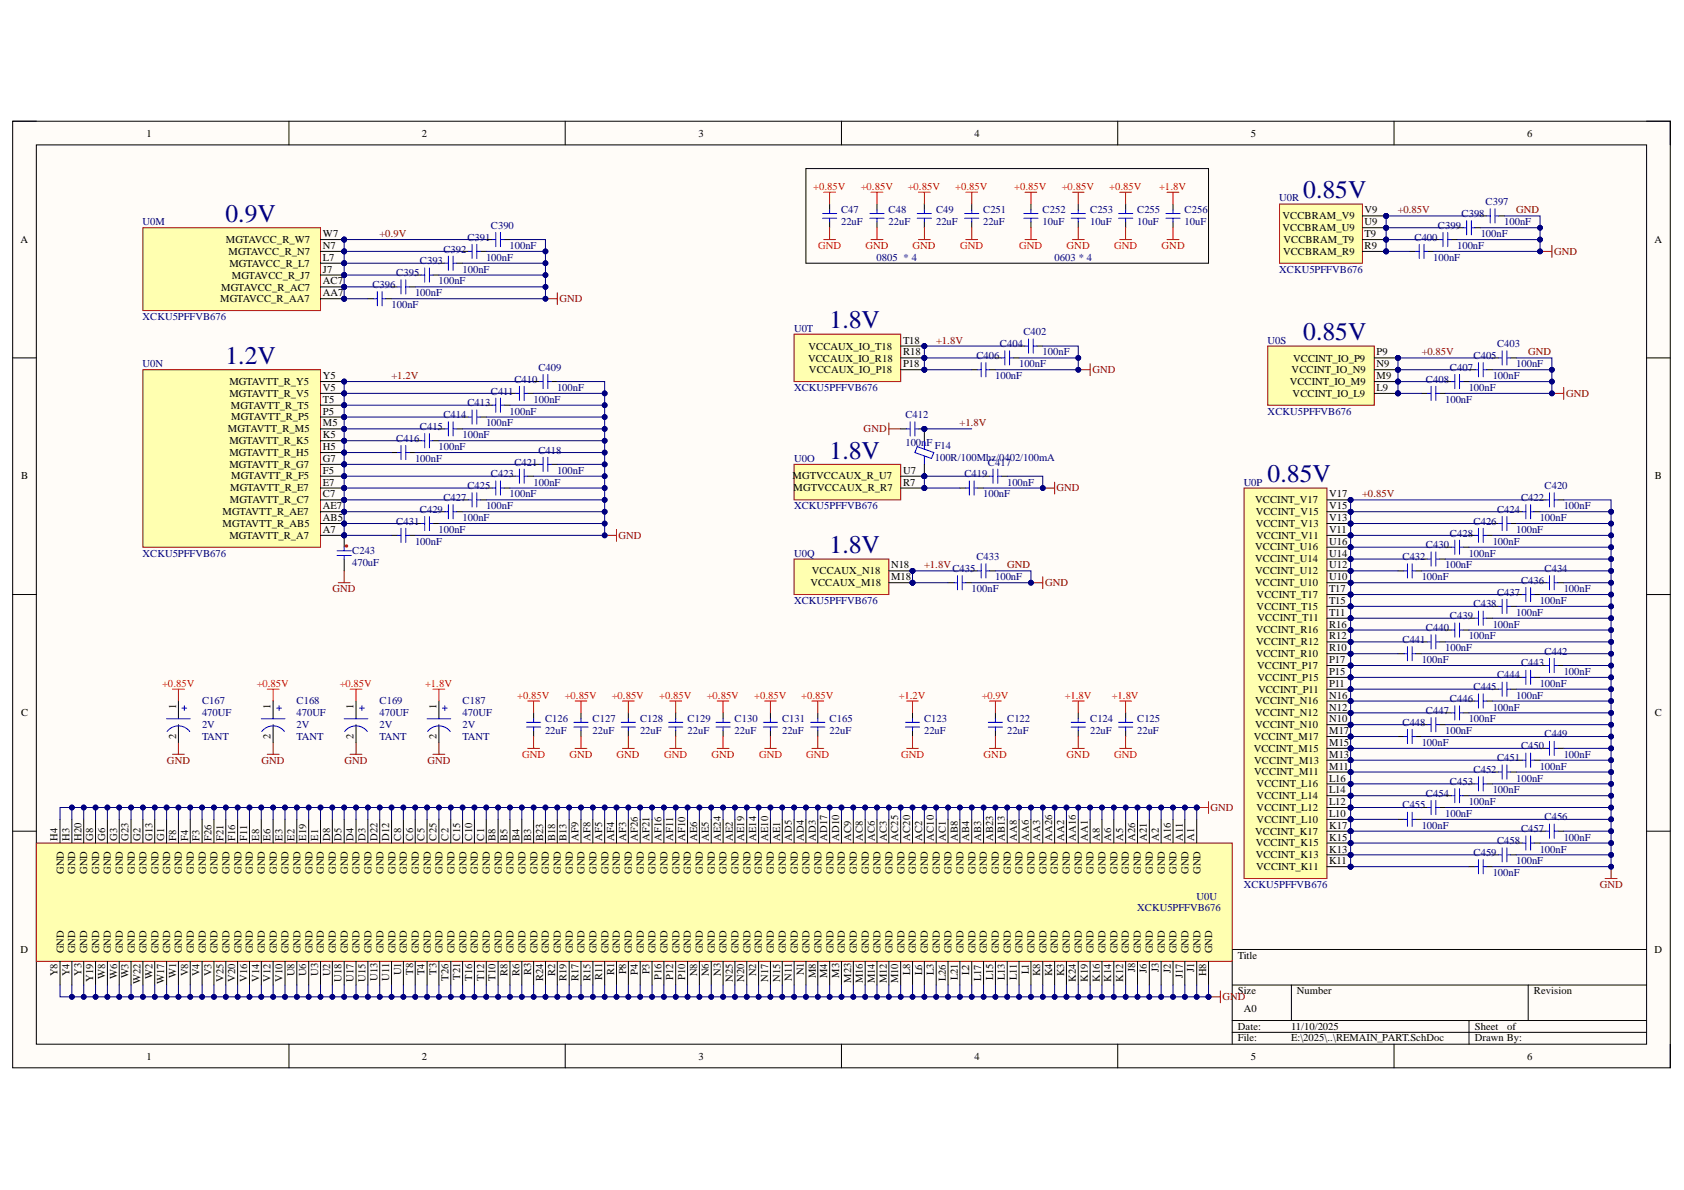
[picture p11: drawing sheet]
<svg xmlns="http://www.w3.org/2000/svg" width="297mm" height="210mm" viewBox="0 0 297 210" stroke-linecap="round" stroke-linejoin="round" font-family="sans-serif">
<defs><g id="words">
<g font-size="4.5" fill="#000080">
<text x="229.9" y="35">0.85V</text>
<text x="39.8" y="39.2">0.9V</text>
<text x="146.3" y="57.9">1.8V</text>
<text x="39.8" y="64.2">1.2V</text>
<text x="229.9" y="60">0.85V</text>
<text x="146.3" y="80.9">1.8V</text>
<text x="223.6" y="85.1">0.85V</text>
<text x="146.3" y="97.6">1.8V</text>
</g>
<g font-size="1.9">
<text x="25.8" y="24.1">1</text>
<text x="74.4" y="24.1">2</text>
<text x="123.2" y="24.1">3</text>
<text x="171.9" y="24.1">4</text>
<text x="220.6" y="24.1">5</text>
<text x="269.4" y="24.1">6</text>
<text x="57" y="41.8">W7</text>
<text x="226.2" y="38.6">VCCBRAM_V9</text>
<text x="226.2" y="40.8">VCCBRAM_U9</text>
<text x="240.7" y="37.6">V9</text>
<text x="240.7" y="39.7">U9</text>
<text x="240.7" y="41.8">T9</text>
<text x="3.6" y="42.9">A</text>
<text x="39.9" y="42.9">MGTAVCC_R_W7</text>
<text x="40.3" y="44.9">MGTAVCC_R_N7</text>
<text x="40.5" y="47">MGTAVCC_R_L7</text>
<text x="57" y="43.9">N7</text>
<text x="57" y="46">L7</text>
<text x="226.3" y="44.9">VCCBRAM_R9</text>
<text x="226.4" y="42.9">VCCBRAM_T9</text>
<text x="240.7" y="43.9">R9</text>
<text x="291.8" y="42.9">A</text>
<text x="38.8" y="53.3">MGTAVCC_R_AA7</text>
<text x="39" y="51.2">MGTAVCC_R_AC7</text>
<text x="40.9" y="49.1">MGTAVCC_R_J7</text>
<text x="57" y="48.1">J7</text>
<text x="57" y="50.1">AC7</text>
<text x="57" y="52.3">AA7</text>
<text x="142.5" y="63.8">VCCAUX_IO_R18</text>
<text x="142.6" y="61.7">VCCAUX_IO_T18</text>
<text x="142.7" y="65.8">VCCAUX_IO_P18</text>
<text x="159.3" y="60.6">T18</text>
<text x="159.3" y="62.7">R18</text>
<text x="159.3" y="64.8">P18</text>
<text x="227.8" y="65.8">VCCINT_IO_N9</text>
<text x="228.1" y="63.8">VCCINT_IO_P9</text>
<text x="242.8" y="62.7">P9</text>
<text x="242.8" y="64.8">N9</text>
<text x="40.5" y="70">MGTAVTT_R_V5</text>
<text x="40.5" y="67.9">MGTAVTT_R_Y5</text>
<text x="57" y="68.9">V5</text>
<text x="57" y="66.9">Y5</text>
<text x="57" y="71">T5</text>
<text x="227.5" y="67.9">VCCINT_IO_M9</text>
<text x="228" y="70">VCCINT_IO_L9</text>
<text x="242.8" y="66.9">M9</text>
<text x="242.8" y="68.9">L9</text>
<text x="40.2" y="76.3">MGTAVTT_R_M5</text>
<text x="40.7" y="72.1">MGTAVTT_R_T5</text>
<text x="40.8" y="74.2">MGTAVTT_R_P5</text>
<text x="57" y="73.2">P5</text>
<text x="57" y="75.2">M5</text>
<text x="57" y="77.3">K5</text>
<text x="40.5" y="80.4">MGTAVTT_R_H5</text>
<text x="40.5" y="78.3">MGTAVTT_R_K5</text>
<text x="40.5" y="82.5">MGTAVTT_R_G7</text>
<text x="57" y="79.4">H5</text>
<text x="57" y="81.4">G7</text>
<text x="57" y="83.6">F5</text>
<text x="159.3" y="83.6">U7</text>
<text x="3.7" y="84.6">B</text>
<text x="40.5" y="88.8">MGTAVTT_R_C7</text>
<text x="40.6" y="86.7">MGTAVTT_R_E7</text>
<text x="40.8" y="84.6">MGTAVTT_R_F5</text>
<text x="57" y="85.7">E7</text>
<text x="57" y="89.8">AE7</text>
<text x="57" y="87.7">C7</text>
<text x="139.8" y="84.6">MGTVCCAUX_R_U7</text>
<text x="140" y="86.7">MGTVCCAUX_R_R7</text>
<text x="159.3" y="85.7">R7</text>
<text x="221.4" y="88.8">VCCINT_V17</text>
<text x="234.4" y="89.8">V15</text>
<text x="234.4" y="87.7">V17</text>
<text x="291.9" y="84.6">B</text>
<text x="39.3" y="90.8">MGTAVTT_R_AE7</text>
<text x="39.3" y="92.9">MGTAVTT_R_AB5</text>
<text x="40.5" y="95.1">MGTAVTT_R_A7</text>
<text x="57" y="91.9">AB5</text>
<text x="57" y="94">A7</text>
<text x="221.5" y="90.8">VCCINT_V15</text>
<text x="221.5" y="92.9">VCCINT_V13</text>
<text x="221.6" y="95.1">VCCINT_V11</text>
<text x="234.4" y="91.9">V13</text>
<text x="234.4" y="94">V11</text>
<text x="143.2" y="101.3">VCCAUX_N18</text>
<text x="157.2" y="100.2">N18</text>
<text x="221.4" y="97.1">VCCINT_U16</text>
<text x="221.4" y="101.3">VCCINT_U12</text>
<text x="221.4" y="99.2">VCCINT_U14</text>
<text x="234.4" y="96.1">U16</text>
<text x="234.4" y="100.2">U12</text>
<text x="234.4" y="98.2">U14</text>
<text x="142.9" y="103.3">VCCAUX_M18</text>
<text x="157.2" y="102.3">M18</text>
<text x="221.4" y="103.3">VCCINT_U10</text>
<text x="221.7" y="105.5">VCCINT_T17</text>
<text x="221.7" y="107.6">VCCINT_T15</text>
<text x="234.4" y="102.3">U10</text>
<text x="234.4" y="104.4">T17</text>
<text x="234.4" y="106.5">T15</text>
<text x="221.5" y="111.7">VCCINT_R16</text>
<text x="221.6" y="113.8">VCCINT_R12</text>
<text x="221.8" y="109.6">VCCINT_T11</text>
<text x="234.4" y="110.7">R16</text>
<text x="234.4" y="108.6">T11</text>
<text x="234.4" y="112.7">R12</text>
<text x="221.5" y="115.9">VCCINT_R10</text>
<text x="221.7" y="118">VCCINT_P17</text>
<text x="234.4" y="114.9">R10</text>
<text x="234.4" y="117">P17</text>
<text x="234.4" y="119.1">P15</text>
<text x="31.1" y="125.1" transform="rotate(-90 31.1 125.1)">1</text>
<text x="47.7" y="125.1" transform="rotate(-90 47.7 125.1)">1</text>
<text x="62.4" y="125.1" transform="rotate(-90 62.4 125.1)">1</text>
<text x="77" y="125.1" transform="rotate(-90 77 125.1)">1</text>
<text x="221.4" y="124.2">VCCINT_N16</text>
<text x="221.8" y="120.1">VCCINT_P15</text>
<text x="221.9" y="122.2">VCCINT_P11</text>
<text x="234.4" y="121.1">P11</text>
<text x="234.4" y="123.2">N16</text>
<text x="234.4" y="125.3">N12</text>
<text x="3.7" y="126.4">C</text>
<text x="31.1" y="130.3" transform="rotate(-90 31.1 130.3)">2</text>
<text x="47.7" y="130.3" transform="rotate(-90 47.7 130.3)">2</text>
<text x="62.4" y="130.3" transform="rotate(-90 62.4 130.3)">2</text>
<text x="77" y="130.3" transform="rotate(-90 77 130.3)">2</text>
<text x="221.1" y="130.5">VCCINT_M17</text>
<text x="221.4" y="126.4">VCCINT_N12</text>
<text x="221.4" y="128.5">VCCINT_N10</text>
<text x="234.4" y="127.4">N10</text>
<text x="234.4" y="131.6">M15</text>
<text x="234.4" y="129.5">M17</text>
<text x="291.9" y="126.4">C</text>
<text x="221.1" y="132.6">VCCINT_M15</text>
<text x="221.2" y="134.7">VCCINT_M13</text>
<text x="221.2" y="136.8">VCCINT_M11</text>
<text x="234.4" y="133.6">M13</text>
<text x="234.4" y="135.7">M11</text>
<text x="234.4" y="137.9">L16</text>
<text x="221.7" y="138.9">VCCINT_L16</text>
<text x="221.7" y="141">VCCINT_L14</text>
<text x="221.7" y="143">VCCINT_L12</text>
<text x="234.4" y="139.9">L14</text>
<text x="234.4" y="142">L12</text>
<text x="10.2" y="148.3" transform="rotate(-90 10.2 148.3)">H4</text>
<text x="12.3" y="148.3" transform="rotate(-90 12.3 148.3)">H3</text>
<text x="14.4" y="148.3" transform="rotate(-90 14.4 148.3)">H20</text>
<text x="16.4" y="148.3" transform="rotate(-90 16.4 148.3)">G8</text>
<text x="18.5" y="148.3" transform="rotate(-90 18.5 148.3)">G6</text>
<text x="20.7" y="148.3" transform="rotate(-90 20.7 148.3)">G3</text>
<text x="22.7" y="148.3" transform="rotate(-90 22.7 148.3)">G23</text>
<text x="24.8" y="148.3" transform="rotate(-90 24.8 148.3)">G2</text>
<text x="26.9" y="148.3" transform="rotate(-90 26.9 148.3)">G13</text>
<text x="28.9" y="148.3" transform="rotate(-90 28.9 148.3)">G1</text>
<text x="31.1" y="148.3" transform="rotate(-90 31.1 148.3)">F8</text>
<text x="33.2" y="148.3" transform="rotate(-90 33.2 148.3)">F4</text>
<text x="35.2" y="148.3" transform="rotate(-90 35.2 148.3)">F3</text>
<text x="37.3" y="148.3" transform="rotate(-90 37.3 148.3)">F26</text>
<text x="39.4" y="148.3" transform="rotate(-90 39.4 148.3)">F21</text>
<text x="41.5" y="148.3" transform="rotate(-90 41.5 148.3)">F16</text>
<text x="43.6" y="148.3" transform="rotate(-90 43.6 148.3)">F11</text>
<text x="45.7" y="148.3" transform="rotate(-90 45.7 148.3)">E8</text>
<text x="47.7" y="148.3" transform="rotate(-90 47.7 148.3)">E6</text>
<text x="49.8" y="148.3" transform="rotate(-90 49.8 148.3)">E3</text>
<text x="52" y="148.3" transform="rotate(-90 52 148.3)">E2</text>
<text x="54" y="148.3" transform="rotate(-90 54 148.3)">E19</text>
<text x="56.1" y="148.3" transform="rotate(-90 56.1 148.3)">E1</text>
<text x="58.2" y="148.3" transform="rotate(-90 58.2 148.3)">D8</text>
<text x="60.3" y="148.3" transform="rotate(-90 60.3 148.3)">D5</text>
<text x="62.4" y="148.3" transform="rotate(-90 62.4 148.3)">D4</text>
<text x="64.5" y="148.3" transform="rotate(-90 64.5 148.3)">D3</text>
<text x="66.6" y="148.3" transform="rotate(-90 66.6 148.3)">D22</text>
<text x="68.6" y="148.3" transform="rotate(-90 68.6 148.3)">D12</text>
<text x="70.8" y="148.3" transform="rotate(-90 70.8 148.3)">C8</text>
<text x="72.9" y="148.3" transform="rotate(-90 72.9 148.3)">C6</text>
<text x="74.9" y="148.3" transform="rotate(-90 74.9 148.3)">C5</text>
<text x="77" y="148.3" transform="rotate(-90 77 148.3)">C25</text>
<text x="79.1" y="148.3" transform="rotate(-90 79.1 148.3)">C2</text>
<text x="81.2" y="148.3" transform="rotate(-90 81.2 148.3)">C15</text>
<text x="83.3" y="148.3" transform="rotate(-90 83.3 148.3)">C10</text>
<text x="85.4" y="148.3" transform="rotate(-90 85.4 148.3)">C1</text>
<text x="87.4" y="148.3" transform="rotate(-90 87.4 148.3)">B8</text>
<text x="89.5" y="148.3" transform="rotate(-90 89.5 148.3)">B5</text>
<text x="91.7" y="148.3" transform="rotate(-90 91.7 148.3)">B4</text>
<text x="93.7" y="148.3" transform="rotate(-90 93.7 148.3)">B3</text>
<text x="95.8" y="148.3" transform="rotate(-90 95.8 148.3)">B23</text>
<text x="97.9" y="148.3" transform="rotate(-90 97.9 148.3)">B18</text>
<text x="100" y="148.3" transform="rotate(-90 100 148.3)">B13</text>
<text x="102.1" y="148.3" transform="rotate(-90 102.1 148.3)">AF9</text>
<text x="104.2" y="148.3" transform="rotate(-90 104.2 148.3)">AF8</text>
<text x="106.2" y="148.3" transform="rotate(-90 106.2 148.3)">AF5</text>
<text x="108.3" y="148.3" transform="rotate(-90 108.3 148.3)">AF4</text>
<text x="110.4" y="148.3" transform="rotate(-90 110.4 148.3)">AF3</text>
<text x="112.5" y="148.3" transform="rotate(-90 112.5 148.3)">AF26</text>
<text x="114.6" y="148.3" transform="rotate(-90 114.6 148.3)">AF21</text>
<text x="116.7" y="148.3" transform="rotate(-90 116.7 148.3)">AF16</text>
<text x="118.7" y="148.3" transform="rotate(-90 118.7 148.3)">AF11</text>
<text x="120.9" y="148.3" transform="rotate(-90 120.9 148.3)">AF10</text>
<text x="123" y="148.3" transform="rotate(-90 123 148.3)">AE6</text>
<text x="125" y="148.3" transform="rotate(-90 125 148.3)">AE5</text>
<text x="127.1" y="148.3" transform="rotate(-90 127.1 148.3)">AE24</text>
<text x="129.2" y="148.3" transform="rotate(-90 129.2 148.3)">AE2</text>
<text x="131.3" y="148.3" transform="rotate(-90 131.3 148.3)">AE19</text>
<text x="133.4" y="148.3" transform="rotate(-90 133.4 148.3)">AE14</text>
<text x="135.5" y="148.3" transform="rotate(-90 135.5 148.3)">AE10</text>
<text x="137.6" y="148.3" transform="rotate(-90 137.6 148.3)">AE1</text>
<text x="139.6" y="148.3" transform="rotate(-90 139.6 148.3)">AD5</text>
<text x="141.8" y="148.3" transform="rotate(-90 141.8 148.3)">AD4</text>
<text x="143.9" y="148.3" transform="rotate(-90 143.9 148.3)">AD3</text>
<text x="145.9" y="148.3" transform="rotate(-90 145.9 148.3)">AD17</text>
<text x="148" y="148.3" transform="rotate(-90 148 148.3)">AD10</text>
<text x="150.1" y="148.3" transform="rotate(-90 150.1 148.3)">AC9</text>
<text x="152.2" y="148.3" transform="rotate(-90 152.2 148.3)">AC8</text>
<text x="154.3" y="148.3" transform="rotate(-90 154.3 148.3)">AC6</text>
<text x="156.4" y="148.3" transform="rotate(-90 156.4 148.3)">AC3</text>
<text x="158.4" y="148.3" transform="rotate(-90 158.4 148.3)">AC25</text>
<text x="160.5" y="148.3" transform="rotate(-90 160.5 148.3)">AC20</text>
<text x="162.7" y="148.3" transform="rotate(-90 162.7 148.3)">AC2</text>
<text x="164.7" y="148.3" transform="rotate(-90 164.7 148.3)">AC10</text>
<text x="166.8" y="148.3" transform="rotate(-90 166.8 148.3)">AC1</text>
<text x="168.9" y="148.3" transform="rotate(-90 168.9 148.3)">AB8</text>
<text x="171" y="148.3" transform="rotate(-90 171 148.3)">AB4</text>
<text x="173.1" y="148.3" transform="rotate(-90 173.1 148.3)">AB3</text>
<text x="175.2" y="148.3" transform="rotate(-90 175.2 148.3)">AB23</text>
<text x="177.2" y="148.3" transform="rotate(-90 177.2 148.3)">AB13</text>
<text x="179.3" y="148.3" transform="rotate(-90 179.3 148.3)">AA8</text>
<text x="181.5" y="148.3" transform="rotate(-90 181.5 148.3)">AA6</text>
<text x="183.5" y="148.3" transform="rotate(-90 183.5 148.3)">AA3</text>
<text x="185.6" y="148.3" transform="rotate(-90 185.6 148.3)">AA26</text>
<text x="187.7" y="148.3" transform="rotate(-90 187.7 148.3)">AA2</text>
<text x="189.7" y="148.3" transform="rotate(-90 189.7 148.3)">AA16</text>
<text x="191.9" y="148.3" transform="rotate(-90 191.9 148.3)">AA1</text>
<text x="194" y="148.3" transform="rotate(-90 194 148.3)">A8</text>
<text x="196" y="148.3" transform="rotate(-90 196 148.3)">A6</text>
<text x="198.1" y="148.3" transform="rotate(-90 198.1 148.3)">A5</text>
<text x="200.2" y="148.3" transform="rotate(-90 200.2 148.3)">A26</text>
<text x="202.3" y="148.3" transform="rotate(-90 202.3 148.3)">A21</text>
<text x="204.4" y="148.3" transform="rotate(-90 204.4 148.3)">A2</text>
<text x="206.5" y="148.3" transform="rotate(-90 206.5 148.3)">A16</text>
<text x="208.6" y="148.3" transform="rotate(-90 208.6 148.3)">A11</text>
<text x="210.7" y="148.3" transform="rotate(-90 210.7 148.3)">A1</text>
<text x="221.4" y="147.2">VCCINT_K17</text>
<text x="221.5" y="149.3">VCCINT_K15</text>
<text x="221.7" y="145.1">VCCINT_L10</text>
<text x="234.4" y="144.1">L10</text>
<text x="234.4" y="146.1">K17</text>
<text x="234.4" y="148.3">K15</text>
<text x="11.3" y="154.2" transform="rotate(-90 11.3 154.2)">GND</text>
<text x="13.3" y="154.2" transform="rotate(-90 13.3 154.2)">GND</text>
<text x="15.4" y="154.2" transform="rotate(-90 15.4 154.2)">GND</text>
<text x="17.5" y="154.2" transform="rotate(-90 17.5 154.2)">GND</text>
<text x="19.6" y="154.2" transform="rotate(-90 19.6 154.2)">GND</text>
<text x="21.7" y="154.2" transform="rotate(-90 21.7 154.2)">GND</text>
<text x="23.8" y="154.2" transform="rotate(-90 23.8 154.2)">GND</text>
<text x="25.8" y="154.2" transform="rotate(-90 25.8 154.2)">GND</text>
<text x="27.9" y="154.2" transform="rotate(-90 27.9 154.2)">GND</text>
<text x="30" y="154.2" transform="rotate(-90 30 154.2)">GND</text>
<text x="32.1" y="154.2" transform="rotate(-90 32.1 154.2)">GND</text>
<text x="34.2" y="154.2" transform="rotate(-90 34.2 154.2)">GND</text>
<text x="36.3" y="154.2" transform="rotate(-90 36.3 154.2)">GND</text>
<text x="38.3" y="154.2" transform="rotate(-90 38.3 154.2)">GND</text>
<text x="40.5" y="154.2" transform="rotate(-90 40.5 154.2)">GND</text>
<text x="42.6" y="154.2" transform="rotate(-90 42.6 154.2)">GND</text>
<text x="44.6" y="154.2" transform="rotate(-90 44.6 154.2)">GND</text>
<text x="46.7" y="154.2" transform="rotate(-90 46.7 154.2)">GND</text>
<text x="48.8" y="154.2" transform="rotate(-90 48.8 154.2)">GND</text>
<text x="50.9" y="154.2" transform="rotate(-90 50.9 154.2)">GND</text>
<text x="53" y="154.2" transform="rotate(-90 53 154.2)">GND</text>
<text x="55.1" y="154.2" transform="rotate(-90 55.1 154.2)">GND</text>
<text x="57.1" y="154.2" transform="rotate(-90 57.1 154.2)">GND</text>
<text x="59.2" y="154.2" transform="rotate(-90 59.2 154.2)">GND</text>
<text x="61.4" y="154.2" transform="rotate(-90 61.4 154.2)">GND</text>
<text x="63.4" y="154.2" transform="rotate(-90 63.4 154.2)">GND</text>
<text x="65.5" y="154.2" transform="rotate(-90 65.5 154.2)">GND</text>
<text x="67.6" y="154.2" transform="rotate(-90 67.6 154.2)">GND</text>
<text x="69.7" y="154.2" transform="rotate(-90 69.7 154.2)">GND</text>
<text x="71.8" y="154.2" transform="rotate(-90 71.8 154.2)">GND</text>
<text x="73.9" y="154.2" transform="rotate(-90 73.9 154.2)">GND</text>
<text x="76" y="154.2" transform="rotate(-90 76 154.2)">GND</text>
<text x="78" y="154.2" transform="rotate(-90 78 154.2)">GND</text>
<text x="80.1" y="154.2" transform="rotate(-90 80.1 154.2)">GND</text>
<text x="82.3" y="154.2" transform="rotate(-90 82.3 154.2)">GND</text>
<text x="84.3" y="154.2" transform="rotate(-90 84.3 154.2)">GND</text>
<text x="86.4" y="154.2" transform="rotate(-90 86.4 154.2)">GND</text>
<text x="88.5" y="154.2" transform="rotate(-90 88.5 154.2)">GND</text>
<text x="90.6" y="154.2" transform="rotate(-90 90.6 154.2)">GND</text>
<text x="92.7" y="154.2" transform="rotate(-90 92.7 154.2)">GND</text>
<text x="94.8" y="154.2" transform="rotate(-90 94.8 154.2)">GND</text>
<text x="96.8" y="154.2" transform="rotate(-90 96.8 154.2)">GND</text>
<text x="98.9" y="154.2" transform="rotate(-90 98.9 154.2)">GND</text>
<text x="101.1" y="154.2" transform="rotate(-90 101.1 154.2)">GND</text>
<text x="103.1" y="154.2" transform="rotate(-90 103.1 154.2)">GND</text>
<text x="105.2" y="154.2" transform="rotate(-90 105.2 154.2)">GND</text>
<text x="107.3" y="154.2" transform="rotate(-90 107.3 154.2)">GND</text>
<text x="109.3" y="154.2" transform="rotate(-90 109.3 154.2)">GND</text>
<text x="111.5" y="154.2" transform="rotate(-90 111.5 154.2)">GND</text>
<text x="113.6" y="154.2" transform="rotate(-90 113.6 154.2)">GND</text>
<text x="115.6" y="154.2" transform="rotate(-90 115.6 154.2)">GND</text>
<text x="117.7" y="154.2" transform="rotate(-90 117.7 154.2)">GND</text>
<text x="119.8" y="154.2" transform="rotate(-90 119.8 154.2)">GND</text>
<text x="121.9" y="154.2" transform="rotate(-90 121.9 154.2)">GND</text>
<text x="124" y="154.2" transform="rotate(-90 124 154.2)">GND</text>
<text x="126.1" y="154.2" transform="rotate(-90 126.1 154.2)">GND</text>
<text x="128.1" y="154.2" transform="rotate(-90 128.1 154.2)">GND</text>
<text x="130.3" y="154.2" transform="rotate(-90 130.3 154.2)">GND</text>
<text x="132.4" y="154.2" transform="rotate(-90 132.4 154.2)">GND</text>
<text x="134.4" y="154.2" transform="rotate(-90 134.4 154.2)">GND</text>
<text x="136.5" y="154.2" transform="rotate(-90 136.5 154.2)">GND</text>
<text x="138.6" y="154.2" transform="rotate(-90 138.6 154.2)">GND</text>
<text x="140.7" y="154.2" transform="rotate(-90 140.7 154.2)">GND</text>
<text x="142.8" y="154.2" transform="rotate(-90 142.8 154.2)">GND</text>
<text x="144.9" y="154.2" transform="rotate(-90 144.9 154.2)">GND</text>
<text x="147" y="154.2" transform="rotate(-90 147 154.2)">GND</text>
<text x="149" y="154.2" transform="rotate(-90 149 154.2)">GND</text>
<text x="151.2" y="154.2" transform="rotate(-90 151.2 154.2)">GND</text>
<text x="153.3" y="154.2" transform="rotate(-90 153.3 154.2)">GND</text>
<text x="155.3" y="154.2" transform="rotate(-90 155.3 154.2)">GND</text>
<text x="157.4" y="154.2" transform="rotate(-90 157.4 154.2)">GND</text>
<text x="159.5" y="154.2" transform="rotate(-90 159.5 154.2)">GND</text>
<text x="161.6" y="154.2" transform="rotate(-90 161.6 154.2)">GND</text>
<text x="163.7" y="154.2" transform="rotate(-90 163.7 154.2)">GND</text>
<text x="165.8" y="154.2" transform="rotate(-90 165.8 154.2)">GND</text>
<text x="167.8" y="154.2" transform="rotate(-90 167.8 154.2)">GND</text>
<text x="169.9" y="154.2" transform="rotate(-90 169.9 154.2)">GND</text>
<text x="172.1" y="154.2" transform="rotate(-90 172.1 154.2)">GND</text>
<text x="174.1" y="154.2" transform="rotate(-90 174.1 154.2)">GND</text>
<text x="176.2" y="154.2" transform="rotate(-90 176.2 154.2)">GND</text>
<text x="178.3" y="154.2" transform="rotate(-90 178.3 154.2)">GND</text>
<text x="180.4" y="154.2" transform="rotate(-90 180.4 154.2)">GND</text>
<text x="182.5" y="154.2" transform="rotate(-90 182.5 154.2)">GND</text>
<text x="184.6" y="154.2" transform="rotate(-90 184.6 154.2)">GND</text>
<text x="186.6" y="154.2" transform="rotate(-90 186.6 154.2)">GND</text>
<text x="188.7" y="154.2" transform="rotate(-90 188.7 154.2)">GND</text>
<text x="190.8" y="154.2" transform="rotate(-90 190.8 154.2)">GND</text>
<text x="192.9" y="154.2" transform="rotate(-90 192.9 154.2)">GND</text>
<text x="195" y="154.2" transform="rotate(-90 195 154.2)">GND</text>
<text x="197.1" y="154.2" transform="rotate(-90 197.1 154.2)">GND</text>
<text x="199.1" y="154.2" transform="rotate(-90 199.1 154.2)">GND</text>
<text x="201.3" y="154.2" transform="rotate(-90 201.3 154.2)">GND</text>
<text x="203.4" y="154.2" transform="rotate(-90 203.4 154.2)">GND</text>
<text x="205.5" y="154.2" transform="rotate(-90 205.5 154.2)">GND</text>
<text x="207.5" y="154.2" transform="rotate(-90 207.5 154.2)">GND</text>
<text x="209.6" y="154.2" transform="rotate(-90 209.6 154.2)">GND</text>
<text x="211.8" y="154.2" transform="rotate(-90 211.8 154.2)">GND</text>
<text x="221.5" y="151.4">VCCINT_K13</text>
<text x="221.6" y="153.5">VCCINT_K11</text>
<text x="234.4" y="150.4">K13</text>
<text x="234.4" y="152.4">K11</text>
<text x="3.6" y="168.1">D</text>
<text x="10.2" y="172.2" transform="rotate(-90 10.2 172.2)">Y8</text>
<text x="11.3" y="168.1" transform="rotate(-90 11.3 168.1)">GND</text>
<text x="12.3" y="172.2" transform="rotate(-90 12.3 172.2)">Y4</text>
<text x="13.3" y="168.1" transform="rotate(-90 13.3 168.1)">GND</text>
<text x="14.4" y="172.1" transform="rotate(-90 14.4 172.1)">Y3</text>
<text x="15.4" y="168.1" transform="rotate(-90 15.4 168.1)">GND</text>
<text x="16.4" y="173.1" transform="rotate(-90 16.4 173.1)">Y19</text>
<text x="17.5" y="168.1" transform="rotate(-90 17.5 168.1)">GND</text>
<text x="18.5" y="172.6" transform="rotate(-90 18.5 172.6)">W8</text>
<text x="19.6" y="168.1" transform="rotate(-90 19.6 168.1)">GND</text>
<text x="20.7" y="172.6" transform="rotate(-90 20.7 172.6)">W6</text>
<text x="21.7" y="168.1" transform="rotate(-90 21.7 168.1)">GND</text>
<text x="22.7" y="172.5" transform="rotate(-90 22.7 172.5)">W3</text>
<text x="23.8" y="168.1" transform="rotate(-90 23.8 168.1)">GND</text>
<text x="24.8" y="173.5" transform="rotate(-90 24.8 173.5)">W22</text>
<text x="25.8" y="168.1" transform="rotate(-90 25.8 168.1)">GND</text>
<text x="26.9" y="172.6" transform="rotate(-90 26.9 172.6)">W2</text>
<text x="27.9" y="168.1" transform="rotate(-90 27.9 168.1)">GND</text>
<text x="28.9" y="173.5" transform="rotate(-90 28.9 173.5)">W17</text>
<text x="30" y="168.1" transform="rotate(-90 30 168.1)">GND</text>
<text x="31.1" y="172.4" transform="rotate(-90 31.1 172.4)">W1</text>
<text x="32.1" y="168.1" transform="rotate(-90 32.1 168.1)">GND</text>
<text x="33.2" y="172.2" transform="rotate(-90 33.2 172.2)">V8</text>
<text x="34.2" y="168.1" transform="rotate(-90 34.2 168.1)">GND</text>
<text x="35.2" y="172.2" transform="rotate(-90 35.2 172.2)">V4</text>
<text x="36.3" y="168.1" transform="rotate(-90 36.3 168.1)">GND</text>
<text x="37.3" y="172.1" transform="rotate(-90 37.3 172.1)">V3</text>
<text x="38.3" y="168.1" transform="rotate(-90 38.3 168.1)">GND</text>
<text x="39.4" y="173.1" transform="rotate(-90 39.4 173.1)">V25</text>
<text x="40.5" y="168.1" transform="rotate(-90 40.5 168.1)">GND</text>
<text x="41.5" y="173.1" transform="rotate(-90 41.5 173.1)">V20</text>
<text x="42.6" y="168.1" transform="rotate(-90 42.6 168.1)">GND</text>
<text x="43.6" y="173.1" transform="rotate(-90 43.6 173.1)">V16</text>
<text x="44.6" y="168.1" transform="rotate(-90 44.6 168.1)">GND</text>
<text x="45.7" y="173.1" transform="rotate(-90 45.7 173.1)">V14</text>
<text x="46.7" y="168.1" transform="rotate(-90 46.7 168.1)">GND</text>
<text x="47.7" y="173.1" transform="rotate(-90 47.7 173.1)">V12</text>
<text x="48.8" y="168.1" transform="rotate(-90 48.8 168.1)">GND</text>
<text x="49.8" y="173.1" transform="rotate(-90 49.8 173.1)">V10</text>
<text x="50.9" y="168.1" transform="rotate(-90 50.9 168.1)">GND</text>
<text x="52" y="172.2" transform="rotate(-90 52 172.2)">U8</text>
<text x="53" y="168.1" transform="rotate(-90 53 168.1)">GND</text>
<text x="54" y="172.2" transform="rotate(-90 54 172.2)">U6</text>
<text x="55.1" y="168.1" transform="rotate(-90 55.1 168.1)">GND</text>
<text x="56.1" y="172.1" transform="rotate(-90 56.1 172.1)">U3</text>
<text x="57.1" y="168.1" transform="rotate(-90 57.1 168.1)">GND</text>
<text x="58.2" y="172.2" transform="rotate(-90 58.2 172.2)">U2</text>
<text x="59.2" y="168.1" transform="rotate(-90 59.2 168.1)">GND</text>
<text x="60.3" y="173.1" transform="rotate(-90 60.3 173.1)">U18</text>
<text x="61.4" y="168.1" transform="rotate(-90 61.4 168.1)">GND</text>
<text x="62.4" y="173.1" transform="rotate(-90 62.4 173.1)">U17</text>
<text x="63.4" y="168.1" transform="rotate(-90 63.4 168.1)">GND</text>
<text x="64.5" y="173.1" transform="rotate(-90 64.5 173.1)">U15</text>
<text x="65.5" y="168.1" transform="rotate(-90 65.5 168.1)">GND</text>
<text x="66.6" y="173" transform="rotate(-90 66.6 173)">U13</text>
<text x="67.6" y="168.1" transform="rotate(-90 67.6 168.1)">GND</text>
<text x="68.6" y="173" transform="rotate(-90 68.6 173)">U11</text>
<text x="69.7" y="168.1" transform="rotate(-90 69.7 168.1)">GND</text>
<text x="70.8" y="172" transform="rotate(-90 70.8 172)">U1</text>
<text x="71.8" y="168.1" transform="rotate(-90 71.8 168.1)">GND</text>
<text x="72.9" y="171.9" transform="rotate(-90 72.9 171.9)">T8</text>
<text x="73.9" y="168.1" transform="rotate(-90 73.9 168.1)">GND</text>
<text x="74.9" y="172" transform="rotate(-90 74.9 172)">T4</text>
<text x="76" y="168.1" transform="rotate(-90 76 168.1)">GND</text>
<text x="77" y="171.9" transform="rotate(-90 77 171.9)">T3</text>
<text x="78" y="168.1" transform="rotate(-90 78 168.1)">GND</text>
<text x="79.1" y="173" transform="rotate(-90 79.1 173)">T26</text>
<text x="80.1" y="168.1" transform="rotate(-90 80.1 168.1)">GND</text>
<text x="81.2" y="172.8" transform="rotate(-90 81.2 172.8)">T21</text>
<text x="82.3" y="168.1" transform="rotate(-90 82.3 168.1)">GND</text>
<text x="83.3" y="173" transform="rotate(-90 83.3 173)">T16</text>
<text x="84.3" y="168.1" transform="rotate(-90 84.3 168.1)">GND</text>
<text x="85.4" y="173" transform="rotate(-90 85.4 173)">T12</text>
<text x="86.4" y="168.1" transform="rotate(-90 86.4 168.1)">GND</text>
<text x="87.4" y="173" transform="rotate(-90 87.4 173)">T10</text>
<text x="88.5" y="168.1" transform="rotate(-90 88.5 168.1)">GND</text>
<text x="89.5" y="172.1" transform="rotate(-90 89.5 172.1)">R8</text>
<text x="90.6" y="168.1" transform="rotate(-90 90.6 168.1)">GND</text>
<text x="91.7" y="172.1" transform="rotate(-90 91.7 172.1)">R6</text>
<text x="92.7" y="168.1" transform="rotate(-90 92.7 168.1)">GND</text>
<text x="93.7" y="172" transform="rotate(-90 93.7 172)">R3</text>
<text x="94.8" y="168.1" transform="rotate(-90 94.8 168.1)">GND</text>
<text x="95.8" y="173" transform="rotate(-90 95.8 173)">R24</text>
<text x="96.8" y="168.1" transform="rotate(-90 96.8 168.1)">GND</text>
<text x="97.9" y="172.1" transform="rotate(-90 97.9 172.1)">R2</text>
<text x="98.9" y="168.1" transform="rotate(-90 98.9 168.1)">GND</text>
<text x="100" y="173" transform="rotate(-90 100 173)">R19</text>
<text x="101.1" y="168.1" transform="rotate(-90 101.1 168.1)">GND</text>
<text x="102.1" y="173" transform="rotate(-90 102.1 173)">R17</text>
<text x="103.1" y="168.1" transform="rotate(-90 103.1 168.1)">GND</text>
<text x="104.2" y="173" transform="rotate(-90 104.2 173)">R15</text>
<text x="105.2" y="168.1" transform="rotate(-90 105.2 168.1)">GND</text>
<text x="106.2" y="172.9" transform="rotate(-90 106.2 172.9)">R11</text>
<text x="107.3" y="168.1" transform="rotate(-90 107.3 168.1)">GND</text>
<text x="108.3" y="171.9" transform="rotate(-90 108.3 171.9)">R1</text>
<text x="109.3" y="168.1" transform="rotate(-90 109.3 168.1)">GND</text>
<text x="110.4" y="171.9" transform="rotate(-90 110.4 171.9)">P8</text>
<text x="111.5" y="168.1" transform="rotate(-90 111.5 168.1)">GND</text>
<text x="112.5" y="171.9" transform="rotate(-90 112.5 171.9)">P4</text>
<text x="113.6" y="168.1" transform="rotate(-90 113.6 168.1)">GND</text>
<text x="114.6" y="171.9" transform="rotate(-90 114.6 171.9)">P3</text>
<text x="115.6" y="168.1" transform="rotate(-90 115.6 168.1)">GND</text>
<text x="116.7" y="172.9" transform="rotate(-90 116.7 172.9)">P16</text>
<text x="117.7" y="168.1" transform="rotate(-90 117.7 168.1)">GND</text>
<text x="118.7" y="172.9" transform="rotate(-90 118.7 172.9)">P12</text>
<text x="119.8" y="168.1" transform="rotate(-90 119.8 168.1)">GND</text>
<text x="120.9" y="172.9" transform="rotate(-90 120.9 172.9)">P10</text>
<text x="121.9" y="168.1" transform="rotate(-90 121.9 168.1)">GND</text>
<text x="123" y="172.2" transform="rotate(-90 123 172.2)">N8</text>
<text x="124" y="168.1" transform="rotate(-90 124 168.1)">GND</text>
<text x="125" y="172.2" transform="rotate(-90 125 172.2)">N6</text>
<text x="126.1" y="168.1" transform="rotate(-90 126.1 168.1)">GND</text>
<text x="127.1" y="172.1" transform="rotate(-90 127.1 172.1)">N3</text>
<text x="128.1" y="168.1" transform="rotate(-90 128.1 168.1)">GND</text>
<text x="129.2" y="173.1" transform="rotate(-90 129.2 173.1)">N25</text>
<text x="130.3" y="168.1" transform="rotate(-90 130.3 168.1)">GND</text>
<text x="131.3" y="173.1" transform="rotate(-90 131.3 173.1)">N20</text>
<text x="132.4" y="168.1" transform="rotate(-90 132.4 168.1)">GND</text>
<text x="133.4" y="172.2" transform="rotate(-90 133.4 172.2)">N2</text>
<text x="134.4" y="168.1" transform="rotate(-90 134.4 168.1)">GND</text>
<text x="135.5" y="173.1" transform="rotate(-90 135.5 173.1)">N17</text>
<text x="136.5" y="168.1" transform="rotate(-90 136.5 168.1)">GND</text>
<text x="137.6" y="173.1" transform="rotate(-90 137.6 173.1)">N15</text>
<text x="138.6" y="168.1" transform="rotate(-90 138.6 168.1)">GND</text>
<text x="139.6" y="173" transform="rotate(-90 139.6 173)">N11</text>
<text x="140.7" y="168.1" transform="rotate(-90 140.7 168.1)">GND</text>
<text x="141.8" y="172" transform="rotate(-90 141.8 172)">N1</text>
<text x="142.8" y="168.1" transform="rotate(-90 142.8 168.1)">GND</text>
<text x="143.9" y="172.5" transform="rotate(-90 143.9 172.5)">M8</text>
<text x="144.9" y="168.1" transform="rotate(-90 144.9 168.1)">GND</text>
<text x="145.9" y="172.5" transform="rotate(-90 145.9 172.5)">M4</text>
<text x="147" y="168.1" transform="rotate(-90 147 168.1)">GND</text>
<text x="148" y="172.4" transform="rotate(-90 148 172.4)">M3</text>
<text x="149" y="168.1" transform="rotate(-90 149 168.1)">GND</text>
<text x="150.1" y="173.4" transform="rotate(-90 150.1 173.4)">M23</text>
<text x="151.2" y="168.1" transform="rotate(-90 151.2 168.1)">GND</text>
<text x="152.2" y="173.5" transform="rotate(-90 152.2 173.5)">M16</text>
<text x="153.3" y="168.1" transform="rotate(-90 153.3 168.1)">GND</text>
<text x="154.3" y="173.5" transform="rotate(-90 154.3 173.5)">M14</text>
<text x="155.3" y="168.1" transform="rotate(-90 155.3 168.1)">GND</text>
<text x="156.4" y="173.5" transform="rotate(-90 156.4 173.5)">M12</text>
<text x="157.4" y="168.1" transform="rotate(-90 157.4 168.1)">GND</text>
<text x="158.4" y="173.5" transform="rotate(-90 158.4 173.5)">M10</text>
<text x="159.5" y="168.1" transform="rotate(-90 159.5 168.1)">GND</text>
<text x="160.5" y="171.9" transform="rotate(-90 160.5 171.9)">L8</text>
<text x="161.6" y="168.1" transform="rotate(-90 161.6 168.1)">GND</text>
<text x="162.7" y="172" transform="rotate(-90 162.7 172)">L6</text>
<text x="163.7" y="168.1" transform="rotate(-90 163.7 168.1)">GND</text>
<text x="164.7" y="171.9" transform="rotate(-90 164.7 171.9)">L3</text>
<text x="165.8" y="168.1" transform="rotate(-90 165.8 168.1)">GND</text>
<text x="166.8" y="173" transform="rotate(-90 166.8 173)">L26</text>
<text x="167.8" y="168.1" transform="rotate(-90 167.8 168.1)">GND</text>
<text x="168.9" y="172.8" transform="rotate(-90 168.9 172.8)">L21</text>
<text x="169.9" y="168.1" transform="rotate(-90 169.9 168.1)">GND</text>
<text x="171" y="172" transform="rotate(-90 171 172)">L2</text>
<text x="172.1" y="168.1" transform="rotate(-90 172.1 168.1)">GND</text>
<text x="173.1" y="173" transform="rotate(-90 173.1 173)">L17</text>
<text x="174.1" y="168.1" transform="rotate(-90 174.1 168.1)">GND</text>
<text x="175.2" y="172.9" transform="rotate(-90 175.2 172.9)">L15</text>
<text x="176.2" y="168.1" transform="rotate(-90 176.2 168.1)">GND</text>
<text x="177.2" y="172.9" transform="rotate(-90 177.2 172.9)">L13</text>
<text x="178.3" y="168.1" transform="rotate(-90 178.3 168.1)">GND</text>
<text x="179.3" y="172.8" transform="rotate(-90 179.3 172.8)">L11</text>
<text x="180.4" y="168.1" transform="rotate(-90 180.4 168.1)">GND</text>
<text x="181.5" y="171.9" transform="rotate(-90 181.5 171.9)">L1</text>
<text x="182.5" y="168.1" transform="rotate(-90 182.5 168.1)">GND</text>
<text x="183.5" y="172.2" transform="rotate(-90 183.5 172.2)">K8</text>
<text x="184.6" y="168.1" transform="rotate(-90 184.6 168.1)">GND</text>
<text x="185.6" y="172.2" transform="rotate(-90 185.6 172.2)">K4</text>
<text x="186.6" y="168.1" transform="rotate(-90 186.6 168.1)">GND</text>
<text x="187.7" y="172.1" transform="rotate(-90 187.7 172.1)">K3</text>
<text x="188.7" y="168.1" transform="rotate(-90 188.7 168.1)">GND</text>
<text x="189.7" y="173.1" transform="rotate(-90 189.7 173.1)">K24</text>
<text x="190.8" y="168.1" transform="rotate(-90 190.8 168.1)">GND</text>
<text x="191.9" y="173.1" transform="rotate(-90 191.9 173.1)">K19</text>
<text x="192.9" y="168.1" transform="rotate(-90 192.9 168.1)">GND</text>
<text x="194" y="173.1" transform="rotate(-90 194 173.1)">K16</text>
<text x="195" y="168.1" transform="rotate(-90 195 168.1)">GND</text>
<text x="196" y="173.1" transform="rotate(-90 196 173.1)">K14</text>
<text x="197.1" y="168.1" transform="rotate(-90 197.1 168.1)">GND</text>
<text x="198.1" y="173.1" transform="rotate(-90 198.1 173.1)">K12</text>
<text x="199.1" y="168.1" transform="rotate(-90 199.1 168.1)">GND</text>
<text x="200.2" y="171.5" transform="rotate(-90 200.2 171.5)">J8</text>
<text x="201.3" y="168.1" transform="rotate(-90 201.3 168.1)">GND</text>
<text x="202.3" y="171.6" transform="rotate(-90 202.3 171.6)">J6</text>
<text x="203.4" y="168.1" transform="rotate(-90 203.4 168.1)">GND</text>
<text x="204.4" y="171.5" transform="rotate(-90 204.4 171.5)">J3</text>
<text x="205.5" y="168.1" transform="rotate(-90 205.5 168.1)">GND</text>
<text x="206.5" y="171.6" transform="rotate(-90 206.5 171.6)">J2</text>
<text x="207.5" y="168.1" transform="rotate(-90 207.5 168.1)">GND</text>
<text x="208.6" y="172.5" transform="rotate(-90 208.6 172.5)">J17</text>
<text x="209.6" y="168.1" transform="rotate(-90 209.6 168.1)">GND</text>
<text x="210.7" y="171.4" transform="rotate(-90 210.7 171.4)">J1</text>
<text x="211.8" y="168.1" transform="rotate(-90 211.8 168.1)">GND</text>
<text x="212.8" y="172.2" transform="rotate(-90 212.8 172.2)">H8</text>
<text x="213.8" y="168.1" transform="rotate(-90 213.8 168.1)">GND</text>
<text x="218.4" y="169.2">Title</text>
<text x="291.8" y="168.1">D</text>
<text x="218.4" y="175.4">Size</text>
<text x="219.4" y="178.5">A0</text>
<text x="228.8" y="175.4">Number</text>
<text x="270.6" y="175.4">Revision</text>
<text x="218.4" y="181.7">Date:</text>
<text x="218.4" y="183.7">File:</text>
<text x="227.7" y="181.7">11/10/2025</text>
<text x="227.7" y="183.7">E:\2025\..\REMAIN_PART.SchDoc</text>
<text x="260.2" y="181.7">Sheet</text>
<text x="260.2" y="183.7">Drawn By:</text>
<text x="265.8" y="181.7">of</text>
<text x="25.8" y="186.9">1</text>
<text x="74.4" y="186.9">2</text>
<text x="123.2" y="186.9">3</text>
<text x="171.9" y="186.9">4</text>
<text x="220.6" y="186.9">5</text>
<text x="269.4" y="186.9">6</text>
</g>
<g font-size="1.9" fill="#f00">
<text x="143.5" y="33.5">+0.85V</text>
<text x="151.8" y="33.5">+0.85V</text>
<text x="160.1" y="33.5">+0.85V</text>
<text x="168.5" y="33.5">+0.85V</text>
<text x="178.9" y="33.5">+0.85V</text>
<text x="187.3" y="33.5">+0.85V</text>
<text x="195.7" y="33.5">+0.85V</text>
<text x="204.5" y="33.5">+1.8V</text>
<text x="144.3" y="43.9">GND</text>
<text x="152.7" y="43.9">GND</text>
<text x="161" y="43.9">GND</text>
<text x="169.4" y="43.9">GND</text>
<text x="179.8" y="43.9">GND</text>
<text x="188.1" y="43.9">GND</text>
<text x="196.5" y="43.9">GND</text>
<text x="204.9" y="43.9">GND</text>
<text x="28.6" y="121.1">+0.85V</text>
<text x="45.3" y="121.1">+0.85V</text>
<text x="59.9" y="121.1">+0.85V</text>
<text x="75" y="121.1">+1.8V</text>
<text x="91.2" y="123.2">+0.85V</text>
<text x="99.6" y="123.2">+0.85V</text>
<text x="107.9" y="123.2">+0.85V</text>
<text x="116.3" y="123.2">+0.85V</text>
<text x="124.7" y="123.2">+0.85V</text>
<text x="133" y="123.2">+0.85V</text>
<text x="141.3" y="123.2">+0.85V</text>
<text x="158.5" y="123.2">+1.2V</text>
<text x="173.2" y="123.2">+0.9V</text>
<text x="187.8" y="123.2">+1.8V</text>
<text x="196.1" y="123.2">+1.8V</text>
<text x="92.1" y="133.6">GND</text>
<text x="100.5" y="133.6">GND</text>
<text x="108.8" y="133.6">GND</text>
<text x="117.1" y="133.6">GND</text>
<text x="125.5" y="133.6">GND</text>
<text x="133.9" y="133.6">GND</text>
<text x="142.2" y="133.6">GND</text>
<text x="158.9" y="133.6">GND</text>
<text x="173.5" y="133.6">GND</text>
<text x="188.1" y="133.6">GND</text>
<text x="196.5" y="133.6">GND</text>
</g>
<g font-size="1.9" fill="#000080">
<text x="225.6" y="35.5">U0R</text>
<text x="25.1" y="39.7">U0M</text>
<text x="86.6" y="40.3">C390</text>
<text x="148.4" y="37.6">C47</text>
<text x="148.4" y="39.7">22uF</text>
<text x="156.7" y="37.6">C48</text>
<text x="156.7" y="39.7">22uF</text>
<text x="165.1" y="37.6">C49</text>
<text x="165.1" y="39.7">22uF</text>
<text x="173.4" y="37.6">C251</text>
<text x="173.4" y="39.7">22uF</text>
<text x="183.9" y="37.6">C252</text>
<text x="183.9" y="39.7">10uF</text>
<text x="192.3" y="37.6">C253</text>
<text x="192.3" y="39.7">10uF</text>
<text x="200.6" y="37.6">C255</text>
<text x="200.6" y="39.7">10uF</text>
<text x="209" y="37.6">C256</text>
<text x="209" y="39.7">10uF</text>
<text x="253.6" y="40.3">C399</text>
<text x="257.8" y="38.3">C398</text>
<text x="261.2" y="41.8">100nF</text>
<text x="262" y="36.2">C397</text>
<text x="265.3" y="39.7">100nF</text>
<text x="74.1" y="46.6">C393</text>
<text x="78.2" y="44.6">C392</text>
<text x="82.4" y="42.5">C391</text>
<text x="85.7" y="46">100nF</text>
<text x="89.9" y="43.9">100nF</text>
<text x="154.6" y="46">0805 * 4</text>
<text x="186" y="46">0603 * 4</text>
<text x="249.5" y="42.5">C400</text>
<text x="252.8" y="46">100nF</text>
<text x="257" y="43.9">100nF</text>
<text x="65.7" y="50.8">C396</text>
<text x="69.9" y="48.7">C395</text>
<text x="73.2" y="52.3">100nF</text>
<text x="77.4" y="50.1">100nF</text>
<text x="81.6" y="48.1">100nF</text>
<text x="225.6" y="48.1">XCKU5PFFVB676</text>
<text x="25.1" y="56.4">XCKU5PFFVB676</text>
<text x="69.1" y="54.4">100nF</text>
<text x="140.1" y="58.5">U0T</text>
<text x="180.5" y="59.1">C402</text>
<text x="25.1" y="64.8">U0N</text>
<text x="95" y="65.4">C409</text>
<text x="172.2" y="63.3">C406</text>
<text x="176.4" y="61.2">C404</text>
<text x="179.8" y="64.8">100nF</text>
<text x="183.9" y="62.7">100nF</text>
<text x="223.6" y="60.6">U0S</text>
<text x="255.8" y="65.4">C407</text>
<text x="259.9" y="63.3">C405</text>
<text x="264.1" y="61.2">C403</text>
<text x="267.4" y="64.8">100nF</text>
<text x="82.4" y="71.6">C413</text>
<text x="86.6" y="69.6">C411</text>
<text x="90.7" y="67.5">C410</text>
<text x="94.1" y="71">100nF</text>
<text x="98.3" y="68.9">100nF</text>
<text x="140.1" y="68.9">XCKU5PFFVB676</text>
<text x="175.5" y="66.9">100nF</text>
<text x="251.5" y="67.5">C408</text>
<text x="254.9" y="71">100nF</text>
<text x="259.1" y="68.9">100nF</text>
<text x="263.3" y="66.9">100nF</text>
<text x="69.9" y="77.9">C416</text>
<text x="74.1" y="75.9">C415</text>
<text x="78.2" y="73.7">C414</text>
<text x="81.6" y="77.3">100nF</text>
<text x="85.7" y="75.2">100nF</text>
<text x="89.9" y="73.2">100nF</text>
<text x="159.7" y="73.7">C412</text>
<text x="223.6" y="73.2">XCKU5PFFVB676</text>
<text x="73.2" y="81.4">100nF</text>
<text x="77.4" y="79.4">100nF</text>
<text x="90.7" y="82.1">C421</text>
<text x="95" y="80">C418</text>
<text x="98.3" y="83.6">100nF</text>
<text x="140.1" y="81.4">U0O</text>
<text x="159.7" y="78.7">100nF F14</text>
<text x="164.9" y="81.3">100R/100Mhz/0402/100mA</text>
<text x="174.3" y="82.1">C417</text>
<text x="78.2" y="88.4">C427</text>
<text x="82.4" y="86.3">C425</text>
<text x="85.7" y="89.8">100nF</text>
<text x="86.6" y="84.2">C423</text>
<text x="89.9" y="87.7">100nF</text>
<text x="94.1" y="85.7">100nF</text>
<text x="140.1" y="89.8">XCKU5PFFVB676</text>
<text x="170.1" y="84.2">C419</text>
<text x="173.4" y="87.7">100nF</text>
<text x="177.6" y="85.7">100nF</text>
<text x="219.4" y="85.7">U0P</text>
<text x="268.3" y="88.4">C422</text>
<text x="272.4" y="86.3">C420</text>
<text x="275.8" y="89.8">100nF</text>
<text x="69.9" y="92.5">C431</text>
<text x="74.1" y="90.4">C429</text>
<text x="77.4" y="94">100nF</text>
<text x="81.6" y="91.9">100nF</text>
<text x="255.8" y="94.6">C428</text>
<text x="259.9" y="92.5">C426</text>
<text x="264.1" y="90.4">C424</text>
<text x="267.4" y="94">100nF</text>
<text x="271.6" y="91.9">100nF</text>
<text x="25.1" y="98.2">XCKU5PFFVB676</text>
<text x="62.1" y="97.8">C243</text>
<text x="62.1" y="99.8">470uF</text>
<text x="73.2" y="96.1">100nF</text>
<text x="140.1" y="98.2">U0Q</text>
<text x="168" y="100.9">C435</text>
<text x="172.2" y="98.8">C433</text>
<text x="247.4" y="98.8">C432</text>
<text x="251.5" y="96.7">C430</text>
<text x="254.9" y="100.2">100nF</text>
<text x="259.1" y="98.2">100nF</text>
<text x="263.3" y="96.1">100nF</text>
<text x="272.4" y="100.9">C434</text>
<text x="140.1" y="106.5">XCKU5PFFVB676</text>
<text x="171.4" y="104.4">100nF</text>
<text x="175.5" y="102.3">100nF</text>
<text x="250.8" y="102.3">100nF</text>
<text x="259.9" y="107.2">C438</text>
<text x="264.1" y="105">C437</text>
<text x="268.3" y="103">C436</text>
<text x="271.6" y="106.5">100nF</text>
<text x="275.8" y="104.4">100nF</text>
<text x="247.4" y="113.4">C441</text>
<text x="251.5" y="111.3">C440</text>
<text x="255.8" y="109.3">C439</text>
<text x="259.1" y="112.7">100nF</text>
<text x="263.3" y="110.7">100nF</text>
<text x="267.4" y="108.6">100nF</text>
<text x="250.8" y="117">100nF</text>
<text x="254.9" y="114.9">100nF</text>
<text x="264.1" y="119.7">C444</text>
<text x="268.3" y="117.6">C443</text>
<text x="272.4" y="115.5">C442</text>
<text x="275.8" y="119.1">100nF</text>
<text x="35.6" y="124.2">C167</text>
<text x="52.3" y="124.2">C168</text>
<text x="66.9" y="124.2">C169</text>
<text x="81.6" y="124.2">C187</text>
<text x="251.5" y="125.9">C447</text>
<text x="255.8" y="123.8">C446</text>
<text x="259.9" y="121.8">C445</text>
<text x="263.3" y="125.3">100nF</text>
<text x="267.4" y="123.2">100nF</text>
<text x="271.6" y="121.1">100nF</text>
<text x="35.6" y="126.4">470UF</text>
<text x="35.6" y="128.5">2V</text>
<text x="35.6" y="130.5">TANT</text>
<text x="52.3" y="126.4">470UF</text>
<text x="52.3" y="128.5">2V</text>
<text x="52.3" y="130.5">TANT</text>
<text x="66.9" y="126.4">470UF</text>
<text x="66.9" y="128.5">2V</text>
<text x="66.9" y="130.5">TANT</text>
<text x="81.6" y="126.4">470UF</text>
<text x="81.6" y="128.5">2V</text>
<text x="81.6" y="130.5">TANT</text>
<text x="96.1" y="127.4">C126</text>
<text x="96.1" y="129.5">22uF</text>
<text x="104.5" y="127.4">C127</text>
<text x="104.5" y="129.5">22uF</text>
<text x="112.9" y="127.4">C128</text>
<text x="112.9" y="129.5">22uF</text>
<text x="121.3" y="127.4">C129</text>
<text x="121.3" y="129.5">22uF</text>
<text x="129.6" y="127.4">C130</text>
<text x="129.6" y="129.5">22uF</text>
<text x="138" y="127.4">C131</text>
<text x="138" y="129.5">22uF</text>
<text x="146.3" y="127.4">C165</text>
<text x="146.3" y="129.5">22uF</text>
<text x="163" y="127.4">C123</text>
<text x="163" y="129.5">22uF</text>
<text x="177.6" y="127.4">C122</text>
<text x="177.6" y="129.5">22uF</text>
<text x="192.3" y="127.4">C124</text>
<text x="192.3" y="129.5">22uF</text>
<text x="200.6" y="127.4">C125</text>
<text x="200.6" y="129.5">22uF</text>
<text x="247.4" y="128">C448</text>
<text x="250.8" y="131.6">100nF</text>
<text x="254.9" y="129.5">100nF</text>
<text x="259.1" y="127.4">100nF</text>
<text x="272.4" y="130.1">C449</text>
<text x="259.9" y="136.3">C452</text>
<text x="264.1" y="134.3">C451</text>
<text x="267.4" y="137.9">100nF</text>
<text x="268.3" y="132.2">C450</text>
<text x="271.6" y="135.7">100nF</text>
<text x="275.8" y="133.6">100nF</text>
<text x="247.4" y="142.6">C455</text>
<text x="251.5" y="140.6">C454</text>
<text x="255.8" y="138.4">C453</text>
<text x="259.1" y="142">100nF</text>
<text x="263.3" y="139.9">100nF</text>
<text x="250.8" y="146.1">100nF</text>
<text x="254.9" y="144.1">100nF</text>
<text x="264.1" y="148.9">C458</text>
<text x="268.3" y="146.8">C457</text>
<text x="272.4" y="144.7">C456</text>
<text x="275.8" y="148.3">100nF</text>
<text x="259.9" y="151">C459</text>
<text x="263.3" y="154.5">100nF</text>
<text x="267.4" y="152.4">100nF</text>
<text x="271.6" y="150.4">100nF</text>
<text x="200.6" y="160.8">XCKU5PFFVB676</text>
<text x="211.1" y="158.7">U0U</text>
<text x="219.4" y="156.6">XCKU5PFFVB676</text>
</g>
<g font-size="1.9" fill="#800000">
<text x="66.9" y="41.8">+0.9V</text>
<text x="246.5" y="37.6">+0.85V</text>
<text x="267.4" y="37.6">GND</text>
<text x="274.1" y="44.9">GND</text>
<text x="98.7" y="53.3">GND</text>
<text x="165.1" y="60.6">+1.8V</text>
<text x="192.7" y="65.8">GND</text>
<text x="250.8" y="62.7">+0.85V</text>
<text x="269.6" y="62.7">GND</text>
<text x="69.1" y="66.9">+1.2V</text>
<text x="276.2" y="70">GND</text>
<text x="152.3" y="76.3">GND</text>
<text x="169.3" y="75.2">+1.8V</text>
<text x="186.4" y="86.7">GND</text>
<text x="240.3" y="87.7">+0.85V</text>
<text x="109.1" y="95.1">GND</text>
<text x="163" y="100.2">+1.8V</text>
<text x="177.6" y="100.2">GND</text>
<text x="58.7" y="104.4">GND</text>
<text x="184.3" y="103.3">GND</text>
<text x="29.5" y="134.7">GND</text>
<text x="46.1" y="134.7">GND</text>
<text x="60.8" y="134.7">GND</text>
<text x="75.4" y="134.7">GND</text>
<text x="213.5" y="143">GND</text>
<text x="282.2" y="156.6">GND</text>
<text x="215.6" y="176.4">GND</text>
</g>
</g></defs>
<path d="M2.2 21.4h292.4v166.9h-292.4z" fill-rule="evenodd" fill="#fffcf8"/>
<path d="M2.2 21.4h292.4v166.9h-292.4z" fill="none" stroke="#000" stroke-width=".18"/>
<path d="M6.4 25.6h284v158.6h-284z" fill-rule="evenodd" fill="#fffcf8"/>
<g fill="none" stroke="#000" stroke-width=".18">
<path d="M2.2 21.4h4.2M6.4 25.6h284v158.6h-284zM51 21.4v4.2M99.7 21.4v4.2M148.4 21.4v4.2M197.2 21.4v4.2M245.9 21.4v4.2M290.4 21.4h4.2v4.2M2.2 63.1h4.2M290.4 63.1h4.2M2.2 104.9h4.2M290.4 104.9h4.2"/>
<path d="M2.2 146.6h4.2M290.4 146.6h4.2M217.3 173.7h73.1M227.8 173.7v6.3M269.6 173.7v6.3M290.4 167.5h-73.1v16.7M51 184.2v4.1M99.7 184.2v4.1M148.4 184.2v4.1M197.2 184.2v4.1M217.3 180h73.1M217.3 182.1h73.1"/>
<path d="M245.9 184.2v4.1M259.1 180v4.2M294.6 184.2v4.1"/>
</g>
<circle cx="60.7" cy="44.3" r=".42" fill="#000080"/>
<circle cx="60.7" cy="44.3" r=".42" fill="none" stroke="#000080" stroke-width=".18"/>
<circle cx="60.7" cy="46.4" r=".42" fill="#000080"/>
<circle cx="60.7" cy="46.4" r=".42" fill="none" stroke="#000080" stroke-width=".18"/>
<circle cx="60.7" cy="42.3" r=".42" fill="#000080"/>
<circle cx="60.7" cy="42.3" r=".42" fill="none" stroke="#000080" stroke-width=".18"/>
<circle cx="60.7" cy="48.5" r=".42" fill="#000080"/>
<circle cx="60.7" cy="48.5" r=".42" fill="none" stroke="#000080" stroke-width=".18"/>
<circle cx="60.7" cy="50.6" r=".42" fill="#000080"/>
<circle cx="60.7" cy="50.6" r=".42" fill="none" stroke="#000080" stroke-width=".18"/>
<circle cx="60.7" cy="52.7" r=".42" fill="#000080"/>
<circle cx="60.7" cy="52.7" r=".42" fill="none" stroke="#000080" stroke-width=".18"/>
<path d="M25.2 40.2h31.3v14.6h-31.3z" fill-rule="evenodd" fill="#ffffb0"/>
<path d="M25.2 40.2h31.3v14.6h-31.3z" fill="none" stroke="#800000" stroke-width=".18"/>
<path d="M56.5 44.3h4.2" fill="none" stroke="#000" stroke-width=".18"/>
<circle cx="60.7" cy="44.3" r=".42" fill="#000080"/>
<circle cx="60.7" cy="44.3" r=".42" fill="none" stroke="#000080" stroke-width=".18"/>
<path d="M56.5 46.4h4.2" fill="none" stroke="#000" stroke-width=".18"/>
<circle cx="60.7" cy="46.4" r=".42" fill="#000080"/>
<circle cx="60.7" cy="46.4" r=".42" fill="none" stroke="#000080" stroke-width=".18"/>
<path d="M56.5 42.3h4.2" fill="none" stroke="#000" stroke-width=".18"/>
<circle cx="60.7" cy="42.3" r=".42" fill="#000080"/>
<circle cx="60.7" cy="42.3" r=".42" fill="none" stroke="#000080" stroke-width=".18"/>
<path d="M56.5 48.5h4.2" fill="none" stroke="#000" stroke-width=".18"/>
<circle cx="60.7" cy="48.5" r=".42" fill="#000080"/>
<circle cx="60.7" cy="48.5" r=".42" fill="none" stroke="#000080" stroke-width=".18"/>
<path d="M56.5 50.6h4.2" fill="none" stroke="#000" stroke-width=".18"/>
<circle cx="60.7" cy="50.6" r=".42" fill="#000080"/>
<circle cx="60.7" cy="50.6" r=".42" fill="none" stroke="#000080" stroke-width=".18"/>
<path d="M56.5 52.7h4.2" fill="none" stroke="#000" stroke-width=".18"/>
<circle cx="60.7" cy="52.7" r=".42" fill="#000080"/>
<circle cx="60.7" cy="52.7" r=".42" fill="none" stroke="#000080" stroke-width=".18"/>
<circle cx="60.7" cy="69.4" r=".42" fill="#000080"/>
<circle cx="60.7" cy="69.4" r=".42" fill="none" stroke="#000080" stroke-width=".18"/>
<circle cx="60.7" cy="67.3" r=".42" fill="#000080"/>
<circle cx="60.7" cy="67.3" r=".42" fill="none" stroke="#000080" stroke-width=".18"/>
<circle cx="60.7" cy="71.5" r=".42" fill="#000080"/>
<circle cx="60.7" cy="71.5" r=".42" fill="none" stroke="#000080" stroke-width=".18"/>
<circle cx="60.7" cy="73.6" r=".42" fill="#000080"/>
<circle cx="60.7" cy="73.6" r=".42" fill="none" stroke="#000080" stroke-width=".18"/>
<circle cx="60.7" cy="75.6" r=".42" fill="#000080"/>
<circle cx="60.7" cy="75.6" r=".42" fill="none" stroke="#000080" stroke-width=".18"/>
<circle cx="60.7" cy="79.8" r=".42" fill="#000080"/>
<circle cx="60.7" cy="79.8" r=".42" fill="none" stroke="#000080" stroke-width=".18"/>
<circle cx="60.7" cy="77.7" r=".42" fill="#000080"/>
<circle cx="60.7" cy="77.7" r=".42" fill="none" stroke="#000080" stroke-width=".18"/>
<circle cx="60.7" cy="81.9" r=".42" fill="#000080"/>
<circle cx="60.7" cy="81.9" r=".42" fill="none" stroke="#000080" stroke-width=".18"/>
<circle cx="60.7" cy="84" r=".42" fill="#000080"/>
<circle cx="60.7" cy="84" r=".42" fill="none" stroke="#000080" stroke-width=".18"/>
<circle cx="60.7" cy="86.1" r=".42" fill="#000080"/>
<circle cx="60.7" cy="86.1" r=".42" fill="none" stroke="#000080" stroke-width=".18"/>
<circle cx="60.7" cy="90.3" r=".42" fill="#000080"/>
<circle cx="60.7" cy="90.3" r=".42" fill="none" stroke="#000080" stroke-width=".18"/>
<circle cx="60.7" cy="88.2" r=".42" fill="#000080"/>
<circle cx="60.7" cy="88.2" r=".42" fill="none" stroke="#000080" stroke-width=".18"/>
<circle cx="60.7" cy="92.3" r=".42" fill="#000080"/>
<circle cx="60.7" cy="92.3" r=".42" fill="none" stroke="#000080" stroke-width=".18"/>
<circle cx="60.7" cy="94.4" r=".42" fill="#000080"/>
<circle cx="60.7" cy="94.4" r=".42" fill="none" stroke="#000080" stroke-width=".18"/>
<path d="M25.2 65.2h31.3v31.3h-31.3z" fill-rule="evenodd" fill="#ffffb0"/>
<path d="M25.2 65.2h31.3v31.3h-31.3z" fill="none" stroke="#800000" stroke-width=".18"/>
<path d="M56.5 69.4h4.2" fill="none" stroke="#000" stroke-width=".18"/>
<circle cx="60.7" cy="69.4" r=".42" fill="#000080"/>
<circle cx="60.7" cy="69.4" r=".42" fill="none" stroke="#000080" stroke-width=".18"/>
<path d="M56.5 67.3h4.2" fill="none" stroke="#000" stroke-width=".18"/>
<circle cx="60.7" cy="67.3" r=".42" fill="#000080"/>
<circle cx="60.7" cy="67.3" r=".42" fill="none" stroke="#000080" stroke-width=".18"/>
<path d="M56.5 71.5h4.2" fill="none" stroke="#000" stroke-width=".18"/>
<circle cx="60.7" cy="71.5" r=".42" fill="#000080"/>
<circle cx="60.7" cy="71.5" r=".42" fill="none" stroke="#000080" stroke-width=".18"/>
<path d="M56.5 73.6h4.2" fill="none" stroke="#000" stroke-width=".18"/>
<circle cx="60.7" cy="73.6" r=".42" fill="#000080"/>
<circle cx="60.7" cy="73.6" r=".42" fill="none" stroke="#000080" stroke-width=".18"/>
<path d="M56.5 75.6h4.2" fill="none" stroke="#000" stroke-width=".18"/>
<circle cx="60.7" cy="75.6" r=".42" fill="#000080"/>
<circle cx="60.7" cy="75.6" r=".42" fill="none" stroke="#000080" stroke-width=".18"/>
<path d="M56.5 79.8h4.2" fill="none" stroke="#000" stroke-width=".18"/>
<circle cx="60.7" cy="79.8" r=".42" fill="#000080"/>
<circle cx="60.7" cy="79.8" r=".42" fill="none" stroke="#000080" stroke-width=".18"/>
<path d="M56.5 77.7h4.2" fill="none" stroke="#000" stroke-width=".18"/>
<circle cx="60.7" cy="77.7" r=".42" fill="#000080"/>
<circle cx="60.7" cy="77.7" r=".42" fill="none" stroke="#000080" stroke-width=".18"/>
<path d="M56.5 81.9h4.2" fill="none" stroke="#000" stroke-width=".18"/>
<circle cx="60.7" cy="81.9" r=".42" fill="#000080"/>
<circle cx="60.7" cy="81.9" r=".42" fill="none" stroke="#000080" stroke-width=".18"/>
<path d="M56.5 84h4.2" fill="none" stroke="#000" stroke-width=".18"/>
<circle cx="60.7" cy="84" r=".42" fill="#000080"/>
<circle cx="60.7" cy="84" r=".42" fill="none" stroke="#000080" stroke-width=".18"/>
<path d="M56.5 86.1h4.2" fill="none" stroke="#000" stroke-width=".18"/>
<circle cx="60.7" cy="86.1" r=".42" fill="#000080"/>
<circle cx="60.7" cy="86.1" r=".42" fill="none" stroke="#000080" stroke-width=".18"/>
<path d="M56.5 90.3h4.2" fill="none" stroke="#000" stroke-width=".18"/>
<circle cx="60.7" cy="90.3" r=".42" fill="#000080"/>
<circle cx="60.7" cy="90.3" r=".42" fill="none" stroke="#000080" stroke-width=".18"/>
<path d="M56.5 88.2h4.2" fill="none" stroke="#000" stroke-width=".18"/>
<circle cx="60.7" cy="88.2" r=".42" fill="#000080"/>
<circle cx="60.7" cy="88.2" r=".42" fill="none" stroke="#000080" stroke-width=".18"/>
<path d="M56.5 92.3h4.2" fill="none" stroke="#000" stroke-width=".18"/>
<circle cx="60.7" cy="92.3" r=".42" fill="#000080"/>
<circle cx="60.7" cy="92.3" r=".42" fill="none" stroke="#000080" stroke-width=".18"/>
<path d="M56.5 94.4h4.2" fill="none" stroke="#000" stroke-width=".18"/>
<circle cx="60.7" cy="94.4" r=".42" fill="#000080"/>
<circle cx="60.7" cy="94.4" r=".42" fill="none" stroke="#000080" stroke-width=".18"/>
<circle cx="163" cy="86.1" r=".42" fill="#000080"/>
<circle cx="163" cy="86.1" r=".42" fill="none" stroke="#000080" stroke-width=".18"/>
<circle cx="163" cy="84" r=".42" fill="#000080"/>
<circle cx="163" cy="84" r=".42" fill="none" stroke="#000080" stroke-width=".18"/>
<path d="M140.1 81.9h18.8v6.3h-18.8z" fill-rule="evenodd" fill="#ffffb0"/>
<path d="M140.1 81.9h18.8v6.3h-18.8z" fill="none" stroke="#800000" stroke-width=".18"/>
<path d="M158.9 86.1h4.1" fill="none" stroke="#000" stroke-width=".18"/>
<circle cx="163" cy="86.1" r=".42" fill="#000080"/>
<circle cx="163" cy="86.1" r=".42" fill="none" stroke="#000080" stroke-width=".18"/>
<path d="M158.9 84h4.1" fill="none" stroke="#000" stroke-width=".18"/>
<circle cx="163" cy="84" r=".42" fill="#000080"/>
<circle cx="163" cy="84" r=".42" fill="none" stroke="#000080" stroke-width=".18"/>
<circle cx="238.2" cy="90.3" r=".42" fill="#000080"/>
<circle cx="238.2" cy="90.3" r=".42" fill="none" stroke="#000080" stroke-width=".18"/>
<circle cx="238.2" cy="88.2" r=".42" fill="#000080"/>
<circle cx="238.2" cy="88.2" r=".42" fill="none" stroke="#000080" stroke-width=".18"/>
<circle cx="238.2" cy="92.3" r=".42" fill="#000080"/>
<circle cx="238.2" cy="92.3" r=".42" fill="none" stroke="#000080" stroke-width=".18"/>
<circle cx="238.2" cy="94.4" r=".42" fill="#000080"/>
<circle cx="238.2" cy="94.4" r=".42" fill="none" stroke="#000080" stroke-width=".18"/>
<circle cx="238.2" cy="96.5" r=".42" fill="#000080"/>
<circle cx="238.2" cy="96.5" r=".42" fill="none" stroke="#000080" stroke-width=".18"/>
<circle cx="238.2" cy="100.7" r=".42" fill="#000080"/>
<circle cx="238.2" cy="100.7" r=".42" fill="none" stroke="#000080" stroke-width=".18"/>
<circle cx="238.2" cy="98.6" r=".42" fill="#000080"/>
<circle cx="238.2" cy="98.6" r=".42" fill="none" stroke="#000080" stroke-width=".18"/>
<circle cx="238.2" cy="102.8" r=".42" fill="#000080"/>
<circle cx="238.2" cy="102.8" r=".42" fill="none" stroke="#000080" stroke-width=".18"/>
<circle cx="238.2" cy="104.9" r=".42" fill="#000080"/>
<circle cx="238.2" cy="104.9" r=".42" fill="none" stroke="#000080" stroke-width=".18"/>
<circle cx="238.2" cy="107" r=".42" fill="#000080"/>
<circle cx="238.2" cy="107" r=".42" fill="none" stroke="#000080" stroke-width=".18"/>
<circle cx="238.2" cy="111.1" r=".42" fill="#000080"/>
<circle cx="238.2" cy="111.1" r=".42" fill="none" stroke="#000080" stroke-width=".18"/>
<circle cx="238.2" cy="109" r=".42" fill="#000080"/>
<circle cx="238.2" cy="109" r=".42" fill="none" stroke="#000080" stroke-width=".18"/>
<circle cx="238.2" cy="113.2" r=".42" fill="#000080"/>
<circle cx="238.2" cy="113.2" r=".42" fill="none" stroke="#000080" stroke-width=".18"/>
<circle cx="238.2" cy="115.3" r=".42" fill="#000080"/>
<circle cx="238.2" cy="115.3" r=".42" fill="none" stroke="#000080" stroke-width=".18"/>
<circle cx="238.2" cy="117.4" r=".42" fill="#000080"/>
<circle cx="238.2" cy="117.4" r=".42" fill="none" stroke="#000080" stroke-width=".18"/>
<circle cx="238.2" cy="121.6" r=".42" fill="#000080"/>
<circle cx="238.2" cy="121.6" r=".42" fill="none" stroke="#000080" stroke-width=".18"/>
<circle cx="238.2" cy="119.5" r=".42" fill="#000080"/>
<circle cx="238.2" cy="119.5" r=".42" fill="none" stroke="#000080" stroke-width=".18"/>
<circle cx="238.2" cy="123.7" r=".42" fill="#000080"/>
<circle cx="238.2" cy="123.7" r=".42" fill="none" stroke="#000080" stroke-width=".18"/>
<circle cx="238.2" cy="125.7" r=".42" fill="#000080"/>
<circle cx="238.2" cy="125.7" r=".42" fill="none" stroke="#000080" stroke-width=".18"/>
<circle cx="238.2" cy="127.8" r=".42" fill="#000080"/>
<circle cx="238.2" cy="127.8" r=".42" fill="none" stroke="#000080" stroke-width=".18"/>
<circle cx="238.2" cy="132" r=".42" fill="#000080"/>
<circle cx="238.2" cy="132" r=".42" fill="none" stroke="#000080" stroke-width=".18"/>
<circle cx="238.2" cy="129.9" r=".42" fill="#000080"/>
<circle cx="238.2" cy="129.9" r=".42" fill="none" stroke="#000080" stroke-width=".18"/>
<circle cx="238.2" cy="134.1" r=".42" fill="#000080"/>
<circle cx="238.2" cy="134.1" r=".42" fill="none" stroke="#000080" stroke-width=".18"/>
<circle cx="238.2" cy="136.2" r=".42" fill="#000080"/>
<circle cx="238.2" cy="136.2" r=".42" fill="none" stroke="#000080" stroke-width=".18"/>
<circle cx="238.2" cy="138.3" r=".42" fill="#000080"/>
<circle cx="238.2" cy="138.3" r=".42" fill="none" stroke="#000080" stroke-width=".18"/>
<circle cx="238.2" cy="140.3" r=".42" fill="#000080"/>
<circle cx="238.2" cy="140.3" r=".42" fill="none" stroke="#000080" stroke-width=".18"/>
<circle cx="238.2" cy="142.4" r=".42" fill="#000080"/>
<circle cx="238.2" cy="142.4" r=".42" fill="none" stroke="#000080" stroke-width=".18"/>
<circle cx="238.2" cy="144.5" r=".42" fill="#000080"/>
<circle cx="238.2" cy="144.5" r=".42" fill="none" stroke="#000080" stroke-width=".18"/>
<circle cx="238.2" cy="146.6" r=".42" fill="#000080"/>
<circle cx="238.2" cy="146.6" r=".42" fill="none" stroke="#000080" stroke-width=".18"/>
<circle cx="238.2" cy="148.7" r=".42" fill="#000080"/>
<circle cx="238.2" cy="148.7" r=".42" fill="none" stroke="#000080" stroke-width=".18"/>
<circle cx="238.2" cy="150.8" r=".42" fill="#000080"/>
<circle cx="238.2" cy="150.8" r=".42" fill="none" stroke="#000080" stroke-width=".18"/>
<circle cx="238.2" cy="152.9" r=".42" fill="#000080"/>
<circle cx="238.2" cy="152.9" r=".42" fill="none" stroke="#000080" stroke-width=".18"/>
<path d="M219.4 86.1h14.7v68.9h-14.7z" fill-rule="evenodd" fill="#ffffb0"/>
<path d="M219.4 86.1h14.7v68.9h-14.7z" fill="none" stroke="#800000" stroke-width=".18"/>
<path d="M234.1 90.3h4.1" fill="none" stroke="#000" stroke-width=".18"/>
<circle cx="238.2" cy="90.3" r=".42" fill="#000080"/>
<circle cx="238.2" cy="90.3" r=".42" fill="none" stroke="#000080" stroke-width=".18"/>
<path d="M234.1 88.2h4.1" fill="none" stroke="#000" stroke-width=".18"/>
<circle cx="238.2" cy="88.2" r=".42" fill="#000080"/>
<circle cx="238.2" cy="88.2" r=".42" fill="none" stroke="#000080" stroke-width=".18"/>
<path d="M234.1 92.3h4.1" fill="none" stroke="#000" stroke-width=".18"/>
<circle cx="238.2" cy="92.3" r=".42" fill="#000080"/>
<circle cx="238.2" cy="92.3" r=".42" fill="none" stroke="#000080" stroke-width=".18"/>
<path d="M234.1 94.4h4.1" fill="none" stroke="#000" stroke-width=".18"/>
<circle cx="238.2" cy="94.4" r=".42" fill="#000080"/>
<circle cx="238.2" cy="94.4" r=".42" fill="none" stroke="#000080" stroke-width=".18"/>
<path d="M234.1 96.5h4.1" fill="none" stroke="#000" stroke-width=".18"/>
<circle cx="238.2" cy="96.5" r=".42" fill="#000080"/>
<circle cx="238.2" cy="96.5" r=".42" fill="none" stroke="#000080" stroke-width=".18"/>
<path d="M234.1 100.7h4.1" fill="none" stroke="#000" stroke-width=".18"/>
<circle cx="238.2" cy="100.7" r=".42" fill="#000080"/>
<circle cx="238.2" cy="100.7" r=".42" fill="none" stroke="#000080" stroke-width=".18"/>
<path d="M234.1 98.6h4.1" fill="none" stroke="#000" stroke-width=".18"/>
<circle cx="238.2" cy="98.6" r=".42" fill="#000080"/>
<circle cx="238.2" cy="98.6" r=".42" fill="none" stroke="#000080" stroke-width=".18"/>
<path d="M234.1 102.8h4.1" fill="none" stroke="#000" stroke-width=".18"/>
<circle cx="238.2" cy="102.8" r=".42" fill="#000080"/>
<circle cx="238.2" cy="102.8" r=".42" fill="none" stroke="#000080" stroke-width=".18"/>
<path d="M234.1 104.9h4.1" fill="none" stroke="#000" stroke-width=".18"/>
<circle cx="238.2" cy="104.9" r=".42" fill="#000080"/>
<circle cx="238.2" cy="104.9" r=".42" fill="none" stroke="#000080" stroke-width=".18"/>
<path d="M234.1 107h4.1" fill="none" stroke="#000" stroke-width=".18"/>
<circle cx="238.2" cy="107" r=".42" fill="#000080"/>
<circle cx="238.2" cy="107" r=".42" fill="none" stroke="#000080" stroke-width=".18"/>
<path d="M234.1 111.1h4.1" fill="none" stroke="#000" stroke-width=".18"/>
<circle cx="238.2" cy="111.1" r=".42" fill="#000080"/>
<circle cx="238.2" cy="111.1" r=".42" fill="none" stroke="#000080" stroke-width=".18"/>
<path d="M234.1 109h4.1" fill="none" stroke="#000" stroke-width=".18"/>
<circle cx="238.2" cy="109" r=".42" fill="#000080"/>
<circle cx="238.2" cy="109" r=".42" fill="none" stroke="#000080" stroke-width=".18"/>
<path d="M234.1 113.2h4.1" fill="none" stroke="#000" stroke-width=".18"/>
<circle cx="238.2" cy="113.2" r=".42" fill="#000080"/>
<circle cx="238.2" cy="113.2" r=".42" fill="none" stroke="#000080" stroke-width=".18"/>
<path d="M234.1 115.3h4.1" fill="none" stroke="#000" stroke-width=".18"/>
<circle cx="238.2" cy="115.3" r=".42" fill="#000080"/>
<circle cx="238.2" cy="115.3" r=".42" fill="none" stroke="#000080" stroke-width=".18"/>
<path d="M234.1 117.4h4.1" fill="none" stroke="#000" stroke-width=".18"/>
<circle cx="238.2" cy="117.4" r=".42" fill="#000080"/>
<circle cx="238.2" cy="117.4" r=".42" fill="none" stroke="#000080" stroke-width=".18"/>
<path d="M234.1 121.6h4.1" fill="none" stroke="#000" stroke-width=".18"/>
<circle cx="238.2" cy="121.6" r=".42" fill="#000080"/>
<circle cx="238.2" cy="121.6" r=".42" fill="none" stroke="#000080" stroke-width=".18"/>
<path d="M234.1 119.5h4.1" fill="none" stroke="#000" stroke-width=".18"/>
<circle cx="238.2" cy="119.5" r=".42" fill="#000080"/>
<circle cx="238.2" cy="119.5" r=".42" fill="none" stroke="#000080" stroke-width=".18"/>
<path d="M234.1 123.7h4.1" fill="none" stroke="#000" stroke-width=".18"/>
<circle cx="238.2" cy="123.7" r=".42" fill="#000080"/>
<circle cx="238.2" cy="123.7" r=".42" fill="none" stroke="#000080" stroke-width=".18"/>
<path d="M234.1 125.7h4.1" fill="none" stroke="#000" stroke-width=".18"/>
<circle cx="238.2" cy="125.7" r=".42" fill="#000080"/>
<circle cx="238.2" cy="125.7" r=".42" fill="none" stroke="#000080" stroke-width=".18"/>
<path d="M234.1 127.8h4.1" fill="none" stroke="#000" stroke-width=".18"/>
<circle cx="238.2" cy="127.8" r=".42" fill="#000080"/>
<circle cx="238.2" cy="127.8" r=".42" fill="none" stroke="#000080" stroke-width=".18"/>
<path d="M234.1 132h4.1" fill="none" stroke="#000" stroke-width=".18"/>
<circle cx="238.2" cy="132" r=".42" fill="#000080"/>
<circle cx="238.2" cy="132" r=".42" fill="none" stroke="#000080" stroke-width=".18"/>
<path d="M234.1 129.9h4.1" fill="none" stroke="#000" stroke-width=".18"/>
<circle cx="238.2" cy="129.9" r=".42" fill="#000080"/>
<circle cx="238.2" cy="129.9" r=".42" fill="none" stroke="#000080" stroke-width=".18"/>
<path d="M234.1 134.1h4.1" fill="none" stroke="#000" stroke-width=".18"/>
<circle cx="238.2" cy="134.1" r=".42" fill="#000080"/>
<circle cx="238.2" cy="134.1" r=".42" fill="none" stroke="#000080" stroke-width=".18"/>
<path d="M234.1 136.2h4.1" fill="none" stroke="#000" stroke-width=".18"/>
<circle cx="238.2" cy="136.2" r=".42" fill="#000080"/>
<circle cx="238.2" cy="136.2" r=".42" fill="none" stroke="#000080" stroke-width=".18"/>
<path d="M234.1 138.3h4.1" fill="none" stroke="#000" stroke-width=".18"/>
<circle cx="238.2" cy="138.3" r=".42" fill="#000080"/>
<circle cx="238.2" cy="138.3" r=".42" fill="none" stroke="#000080" stroke-width=".18"/>
<path d="M234.1 140.4h4.1" fill="none" stroke="#000" stroke-width=".18"/>
<circle cx="238.2" cy="140.3" r=".42" fill="#000080"/>
<circle cx="238.2" cy="140.3" r=".42" fill="none" stroke="#000080" stroke-width=".18"/>
<path d="M234.1 142.4h4.1" fill="none" stroke="#000" stroke-width=".18"/>
<circle cx="238.2" cy="142.4" r=".42" fill="#000080"/>
<circle cx="238.2" cy="142.4" r=".42" fill="none" stroke="#000080" stroke-width=".18"/>
<path d="M234.1 144.5h4.1" fill="none" stroke="#000" stroke-width=".18"/>
<circle cx="238.2" cy="144.5" r=".42" fill="#000080"/>
<circle cx="238.2" cy="144.5" r=".42" fill="none" stroke="#000080" stroke-width=".18"/>
<path d="M234.1 146.6h4.1" fill="none" stroke="#000" stroke-width=".18"/>
<circle cx="238.2" cy="146.6" r=".42" fill="#000080"/>
<circle cx="238.2" cy="146.6" r=".42" fill="none" stroke="#000080" stroke-width=".18"/>
<path d="M234.1 148.7h4.1" fill="none" stroke="#000" stroke-width=".18"/>
<circle cx="238.2" cy="148.7" r=".42" fill="#000080"/>
<circle cx="238.2" cy="148.7" r=".42" fill="none" stroke="#000080" stroke-width=".18"/>
<path d="M234.1 150.8h4.1" fill="none" stroke="#000" stroke-width=".18"/>
<circle cx="238.2" cy="150.8" r=".42" fill="#000080"/>
<circle cx="238.2" cy="150.8" r=".42" fill="none" stroke="#000080" stroke-width=".18"/>
<path d="M234.1 152.9h4.1" fill="none" stroke="#000" stroke-width=".18"/>
<circle cx="238.2" cy="152.9" r=".42" fill="#000080"/>
<circle cx="238.2" cy="152.9" r=".42" fill="none" stroke="#000080" stroke-width=".18"/>
<circle cx="161" cy="102.8" r=".42" fill="#000080"/>
<circle cx="161" cy="102.8" r=".42" fill="none" stroke="#000080" stroke-width=".18"/>
<circle cx="161" cy="100.7" r=".42" fill="#000080"/>
<circle cx="161" cy="100.7" r=".42" fill="none" stroke="#000080" stroke-width=".18"/>
<path d="M140.1 98.6h16.7v6.3h-16.7z" fill-rule="evenodd" fill="#ffffb0"/>
<path d="M140.1 98.6h16.7v6.3h-16.7z" fill="none" stroke="#800000" stroke-width=".18"/>
<path d="M156.8 102.8h4.2" fill="none" stroke="#000" stroke-width=".18"/>
<circle cx="161" cy="102.8" r=".42" fill="#000080"/>
<circle cx="161" cy="102.8" r=".42" fill="none" stroke="#000080" stroke-width=".18"/>
<path d="M156.8 100.7h4.2" fill="none" stroke="#000" stroke-width=".18"/>
<circle cx="161" cy="100.7" r=".42" fill="#000080"/>
<circle cx="161" cy="100.7" r=".42" fill="none" stroke="#000080" stroke-width=".18"/>
<circle cx="244.5" cy="38.1" r=".42" fill="#000080"/>
<circle cx="244.5" cy="38.1" r=".42" fill="none" stroke="#000080" stroke-width=".18"/>
<circle cx="244.5" cy="40.2" r=".42" fill="#000080"/>
<circle cx="244.5" cy="40.2" r=".42" fill="none" stroke="#000080" stroke-width=".18"/>
<circle cx="244.5" cy="42.3" r=".42" fill="#000080"/>
<circle cx="244.5" cy="42.3" r=".42" fill="none" stroke="#000080" stroke-width=".18"/>
<circle cx="244.5" cy="44.3" r=".42" fill="#000080"/>
<circle cx="244.5" cy="44.3" r=".42" fill="none" stroke="#000080" stroke-width=".18"/>
<path d="M225.7 36h14.6v10.4h-14.6z" fill-rule="evenodd" fill="#ffffb0"/>
<path d="M225.7 36h14.6v10.4h-14.6z" fill="none" stroke="#800000" stroke-width=".18"/>
<path d="M240.3 38.1h4.2" fill="none" stroke="#000" stroke-width=".18"/>
<circle cx="244.5" cy="38.1" r=".42" fill="#000080"/>
<circle cx="244.5" cy="38.1" r=".42" fill="none" stroke="#000080" stroke-width=".18"/>
<path d="M240.3 40.2h4.2" fill="none" stroke="#000" stroke-width=".18"/>
<circle cx="244.5" cy="40.2" r=".42" fill="#000080"/>
<circle cx="244.5" cy="40.2" r=".42" fill="none" stroke="#000080" stroke-width=".18"/>
<path d="M240.3 42.3h4.2" fill="none" stroke="#000" stroke-width=".18"/>
<circle cx="244.5" cy="42.3" r=".42" fill="#000080"/>
<circle cx="244.5" cy="42.3" r=".42" fill="none" stroke="#000080" stroke-width=".18"/>
<path d="M240.3 44.3h4.2" fill="none" stroke="#000" stroke-width=".18"/>
<circle cx="244.5" cy="44.3" r=".42" fill="#000080"/>
<circle cx="244.5" cy="44.3" r=".42" fill="none" stroke="#000080" stroke-width=".18"/>
<circle cx="246.6" cy="63.1" r=".42" fill="#000080"/>
<circle cx="246.6" cy="63.1" r=".42" fill="none" stroke="#000080" stroke-width=".18"/>
<circle cx="246.6" cy="65.2" r=".42" fill="#000080"/>
<circle cx="246.6" cy="65.2" r=".42" fill="none" stroke="#000080" stroke-width=".18"/>
<circle cx="246.6" cy="67.3" r=".42" fill="#000080"/>
<circle cx="246.6" cy="67.3" r=".42" fill="none" stroke="#000080" stroke-width=".18"/>
<circle cx="246.6" cy="69.4" r=".42" fill="#000080"/>
<circle cx="246.6" cy="69.4" r=".42" fill="none" stroke="#000080" stroke-width=".18"/>
<path d="M223.6 61h18.8v10.5h-18.8z" fill-rule="evenodd" fill="#ffffb0"/>
<path d="M223.6 61h18.8v10.5h-18.8z" fill="none" stroke="#800000" stroke-width=".18"/>
<path d="M242.4 63.1h4.2" fill="none" stroke="#000" stroke-width=".18"/>
<circle cx="246.6" cy="63.1" r=".42" fill="#000080"/>
<circle cx="246.6" cy="63.1" r=".42" fill="none" stroke="#000080" stroke-width=".18"/>
<path d="M242.4 65.2h4.2" fill="none" stroke="#000" stroke-width=".18"/>
<circle cx="246.6" cy="65.2" r=".42" fill="#000080"/>
<circle cx="246.6" cy="65.2" r=".42" fill="none" stroke="#000080" stroke-width=".18"/>
<path d="M242.4 67.3h4.2" fill="none" stroke="#000" stroke-width=".18"/>
<circle cx="246.6" cy="67.3" r=".42" fill="#000080"/>
<circle cx="246.6" cy="67.3" r=".42" fill="none" stroke="#000080" stroke-width=".18"/>
<path d="M242.4 69.4h4.2" fill="none" stroke="#000" stroke-width=".18"/>
<circle cx="246.6" cy="69.4" r=".42" fill="#000080"/>
<circle cx="246.6" cy="69.4" r=".42" fill="none" stroke="#000080" stroke-width=".18"/>
<circle cx="163" cy="61" r=".42" fill="#000080"/>
<circle cx="163" cy="61" r=".42" fill="none" stroke="#000080" stroke-width=".18"/>
<circle cx="163" cy="63.1" r=".42" fill="#000080"/>
<circle cx="163" cy="63.1" r=".42" fill="none" stroke="#000080" stroke-width=".18"/>
<circle cx="163" cy="65.2" r=".42" fill="#000080"/>
<circle cx="163" cy="65.2" r=".42" fill="none" stroke="#000080" stroke-width=".18"/>
<path d="M140.1 59h18.8v8.3h-18.8z" fill-rule="evenodd" fill="#ffffb0"/>
<path d="M140.1 59h18.8v8.3h-18.8z" fill="none" stroke="#800000" stroke-width=".18"/>
<path d="M158.9 61h4.1" fill="none" stroke="#000" stroke-width=".18"/>
<circle cx="163" cy="61" r=".42" fill="#000080"/>
<circle cx="163" cy="61" r=".42" fill="none" stroke="#000080" stroke-width=".18"/>
<path d="M158.9 63.1h4.1" fill="none" stroke="#000" stroke-width=".18"/>
<circle cx="163" cy="63.1" r=".42" fill="#000080"/>
<circle cx="163" cy="63.1" r=".42" fill="none" stroke="#000080" stroke-width=".18"/>
<path d="M158.9 65.2h4.1" fill="none" stroke="#000" stroke-width=".18"/>
<circle cx="163" cy="65.2" r=".42" fill="#000080"/>
<circle cx="163" cy="65.2" r=".42" fill="none" stroke="#000080" stroke-width=".18"/>
<path d="M6.4 148.7h210.9v20.9h-210.9z" fill-rule="evenodd" fill="#ffffb0"/>
<path d="M6.4 148.7h210.9v20.9h-210.9zM211.1 142.4h2.1M213.2 141.4v2.1" fill="none" stroke="#800000" stroke-width=".18"/>
<g fill="none" stroke="#000" stroke-width=".18">
<path d="M10.6 144.5v4.2M12.7 144.5v4.2M14.8 144.5v4.2M16.9 144.5v4.2M18.9 144.5v4.2M21 144.5v4.2M23.1 144.5v4.2M25.2 144.5v4.2M27.3 144.5v4.2M29.4 144.5v4.2M31.5 144.5v4.2M33.6 144.5v4.2"/>
<path d="M35.6 144.5v4.2M37.7 144.5v4.2M39.8 144.5v4.2M41.9 144.5v4.2M44 144.5v4.2M46.1 144.5v4.2M48.2 144.5v4.2M50.3 144.5v4.2M52.4 144.5v4.2M54.4 144.5v4.2M56.5 144.5v4.2M58.6 144.5v4.2"/>
<path d="M60.7 144.5v4.2M62.8 144.5v4.2M64.9 144.5v4.2M67 144.5v4.2M69.1 144.5v4.2M71.2 144.5v4.2M73.2 144.5v4.2M75.3 144.5v4.2M77.4 144.5v4.2M79.5 144.5v4.2M81.6 144.5v4.2M83.7 144.5v4.2"/>
<path d="M85.8 144.5v4.2M87.9 144.5v4.2M89.9 144.5v4.2M92 144.5v4.2M94.1 144.5v4.2M96.2 144.5v4.2M98.3 144.5v4.2M100.4 144.5v4.2M102.5 144.5v4.2M104.6 144.5v4.2M106.7 144.5v4.2M108.7 144.5v4.2"/>
<path d="M110.8 144.5v4.2M112.9 144.5v4.2M115 144.5v4.2M117.1 144.5v4.2M119.2 144.5v4.2M121.3 144.5v4.2M123.4 144.5v4.2M125.5 144.5v4.2M127.5 144.5v4.2M129.6 144.5v4.2M131.7 144.5v4.2M133.8 144.5v4.2"/>
<path d="M135.9 144.5v4.2M138 144.5v4.2M140.1 144.5v4.2M142.2 144.5v4.2M144.2 144.5v4.2M146.3 144.5v4.2M148.4 144.5v4.2M150.5 144.5v4.2M152.6 144.5v4.2M154.7 144.5v4.2M156.8 144.5v4.2M158.9 144.5v4.2"/>
<path d="M161 144.5v4.2M163 144.5v4.2M165.1 144.5v4.2M167.2 144.5v4.2M169.3 144.5v4.2M171.4 144.5v4.2M173.5 144.5v4.2M175.6 144.5v4.2M177.7 144.5v4.2M179.8 144.5v4.2M181.8 144.5v4.2M183.9 144.5v4.2"/>
<path d="M186 144.5v4.2M188.1 144.5v4.2M190.2 144.5v4.2M192.3 144.5v4.2M194.4 144.5v4.2M196.5 144.5v4.2M198.6 144.5v4.2M200.6 144.5v4.2M202.7 144.5v4.2M204.8 144.5v4.2M206.9 144.5v4.2M209 144.5v4.2"/>
<path d="M211.1 144.5v4.2M10.6 169.6v4.1M12.7 169.6v4.1M14.8 169.6v4.1M16.9 169.6v4.1M18.9 169.6v4.1M21 169.6v4.1M23.1 169.6v4.1M25.2 169.6v4.1M27.3 169.6v4.1M29.4 169.6v4.1M31.5 169.6v4.1"/>
<path d="M33.6 169.6v4.1M35.7 169.6v4.1M37.7 169.6v4.1M39.8 169.6v4.1M41.9 169.6v4.1M44 169.6v4.1M46.1 169.6v4.1M48.2 169.6v4.1M50.3 169.6v4.1M52.4 169.6v4.1M54.5 169.6v4.1M56.5 169.6v4.1"/>
<path d="M58.6 169.6v4.1M60.7 169.6v4.1M62.8 169.6v4.1M64.9 169.6v4.1M67 169.6v4.1M69.1 169.6v4.1M71.2 169.6v4.1M73.2 169.6v4.1M75.3 169.6v4.1M77.4 169.6v4.1M79.5 169.6v4.1M81.6 169.6v4.1"/>
<path d="M83.7 169.6v4.1M85.8 169.6v4.1M87.9 169.6v4.1M90 169.6v4.1M92 169.6v4.1M94.1 169.6v4.1M96.2 169.6v4.1M98.3 169.6v4.1M100.4 169.6v4.1M102.5 169.6v4.1M104.6 169.6v4.1M106.7 169.6v4.1"/>
<path d="M108.7 169.6v4.1M110.8 169.6v4.1M112.9 169.6v4.1M115 169.6v4.1M117.1 169.6v4.1M119.2 169.6v4.1M121.3 169.6v4.1M123.4 169.6v4.1M125.5 169.6v4.1M127.5 169.6v4.1M129.6 169.6v4.1M131.7 169.6v4.1"/>
<path d="M133.8 169.6v4.1M135.9 169.6v4.1M138 169.6v4.1M140.1 169.6v4.1M142.2 169.6v4.1M144.2 169.6v4.1M146.3 169.6v4.1M148.4 169.6v4.1M150.5 169.6v4.1M152.6 169.6v4.1M154.7 169.6v4.1M156.8 169.6v4.1"/>
<path d="M158.9 169.6v4.1M161 169.6v4.1M163 169.6v4.1M165.1 169.6v4.1M167.2 169.6v4.1M169.3 169.6v4.1M171.4 169.6v4.1M173.5 169.6v4.1M175.6 169.6v4.1M177.7 169.6v4.1M179.8 169.6v4.1M181.8 169.6v4.1"/>
<path d="M183.9 169.6v4.1M186 169.6v4.1M188.1 169.6v4.1M190.2 169.6v4.1M192.3 169.6v4.1M194.4 169.6v4.1M196.5 169.6v4.1M198.6 169.6v4.1M200.6 169.6v4.1M202.7 169.6v4.1M204.8 169.6v4.1M206.9 169.6v4.1"/>
<path d="M209 169.6v4.1M211.1 169.6v4.1M213.2 169.6v4.1"/>
</g>
<circle cx="211.1" cy="142.4" r=".42" fill="#000080"/>
<circle cx="211.1" cy="142.4" r=".42" fill="none" stroke="#000080" stroke-width=".18"/>
<path d="M213.2 175.8h2.1M215.3 174.8v2.1" fill="none" stroke="#800000" stroke-width=".18"/>
<circle cx="213.2" cy="175.8" r=".42" fill="#000080"/>
<circle cx="213.2" cy="175.8" r=".42" fill="none" stroke="#000080" stroke-width=".18"/>
<g fill="none" stroke="#000" stroke-width=".18">
<path d="M261.2 38.1h1M264.3 38.1h1.1M64.9 52.7h1M68 52.7h1.1M69.1 50.6h1M72.2 50.6h1M73.2 48.5h1.1M76.4 48.5h1M77.4 46.4h1.1M80.5 46.4h1.1M81.6 44.3h1M84.7 44.3h1.1"/>
<path d="M85.8 42.3h1M88.9 42.3h1M248.7 44.3h1M251.8 44.3h1.1M252.9 42.3h1M256 42.3h1M257 40.2h1.1M260.2 40.2h1M69.1 79.8h1M72.2 79.8h1M73.2 77.7h1.1M76.4 77.7h1"/>
<path d="M77.4 75.6h1.1M80.5 75.6h1.1M81.6 73.6h1M84.7 73.6h1.1M85.8 71.5h1M88.9 71.5h1M89.9 69.4h1.1M93.1 69.4h1M94.1 67.3h1.1M97.3 67.3h1M171.4 65.2h1M174.5 65.2h1.1"/>
<path d="M175.6 63.1h1M178.7 63.1h1.1M179.8 61h1M182.9 61h1M250.8 69.4h1M253.9 69.4h1M254.9 67.3h1.1M258.1 67.3h1M259.1 65.2h1.1M262.2 65.2h1.1M263.3 63.1h1M266.4 63.1h1.1"/>
<path d="M69.1 94.4h1M72.2 94.4h1M73.2 92.3h1.1M76.4 92.3h1M77.4 90.3h1.1M80.5 90.3h1.1M81.6 88.2h1M84.7 88.2h1.1M85.8 86.1h1M88.9 86.1h1M89.9 84h1.1M93.1 84h1"/>
<path d="M94.1 81.9h1.1M97.3 81.9h1M169.3 86.1h1.1M172.4 86.1h1.1M173.5 84h1M176.6 84h1.1M250.8 98.6h1M253.9 98.6h1M254.9 96.5h1.1M258.1 96.5h1M259.1 94.4h1.1M262.2 94.4h1.1"/>
<path d="M263.3 92.3h1M266.4 92.3h1.1M267.5 90.3h1M270.6 90.3h1.1M271.7 88.2h1M274.8 88.2h1M167.2 102.8h1.1M170.4 102.8h1M171.4 100.7h1M174.5 100.7h1.1M246.6 100.7h1M246.6 115.3h1"/>
<path d="M249.7 100.7h1.1M249.7 115.3h1.1M250.8 113.2h1M253.9 113.2h1M254.9 111.1h1.1M258.1 111.1h1M259.1 109h1.1M262.2 109h1.1M263.3 107h1M266.4 107h1.1M267.5 104.9h1M267.5 119.5h1"/>
<path d="M270.6 104.9h1.1M270.6 119.5h1.1M271.7 102.8h1M271.7 117.4h1M274.8 102.8h1M274.8 117.4h1M246.6 129.9h1M249.7 129.9h1.1M250.8 127.8h1M253.9 127.8h1M254.9 125.7h1.1M258.1 125.7h1"/>
<path d="M259.1 123.7h1.1M259.1 138.3h1.1M262.2 123.7h1.1M262.2 138.3h1.1M263.3 121.6h1M263.3 136.2h1M266.4 121.6h1.1M266.4 136.2h1.1M267.5 134.1h1M270.6 134.1h1.1M271.7 132h1M274.8 132h1"/>
<path d="M246.6 144.5h1M249.7 144.5h1.1M250.8 142.4h1M253.9 142.4h1M254.9 140.4h1.1M258.1 140.4h1M259.1 152.9h1.1M262.2 152.9h1.1M263.3 150.8h1M266.4 150.8h1.1M267.5 148.7h1M270.6 148.7h1.1"/>
<path d="M271.7 146.6h1M274.8 146.6h1"/>
</g>
<g fill="none" stroke="#00f" stroke-width=".18">
<path d="M258.7 38.9v2.5M259.5 38.9v2.5M262.2 38.1h.7M262.9 36.8v2.5M263.7 38.1h.6M263.7 36.8v2.5M65.9 52.7h.7M66.6 51.4v2.5M67.4 52.7h.6M67.4 51.4v2.5M70.1 50.6h.6M70.7 49.4v2.5"/>
<path d="M71.6 49.4v2.5M71.6 50.6h.6M74.3 48.5h.6M74.9 47.3v2.5M75.7 47.3v2.5M75.7 48.5h.7M78.5 46.4h.6M79.1 45.2v2.5M79.9 45.2v2.5M79.9 46.4h.6M82.6 44.3h.7M83.3 43.1v2.5"/>
<path d="M84.1 44.3h.6M84.1 43.1v2.5M86.8 42.3h.6M87.4 41v2.5M88.3 42.3h.6M88.3 41v2.5M181.4 59.8v2.5M182.3 59.8v2.5M249.7 44.3h.6M250.3 43.1v2.5M251.2 44.3h.6M251.2 43.1v2.5"/>
<path d="M253.9 42.3h.6M254.5 41v2.5M255.4 42.3h.6M255.4 41v2.5M258.1 40.2h.6M259.5 40.2h.7M70.1 79.8h.6M70.7 78.6v2.5M71.6 79.8h.6M71.6 78.6v2.5M74.3 77.7h.6M74.9 76.5v2.5"/>
<path d="M75.7 77.7h.7M75.7 76.5v2.5M78.5 75.6h.6M79.1 74.4v2.5M79.9 75.6h.6M79.9 74.4v2.5M82.6 73.6h.7M83.3 72.3v2.5M84.1 73.6h.6M84.1 72.3v2.5M86.8 71.5h.6M87.4 70.2v2.5"/>
<path d="M88.3 71.5h.6M88.3 70.2v2.5M91 69.4h.6M91.6 68.1v2.5M92.5 69.4h.6M92.5 68.1v2.5M95.2 67.3h.6M95.8 66.1v2.5M96.6 67.3h.7M96.6 66.1v2.5M172.4 65.2h.7M173.1 64v2.5"/>
<path d="M173.9 64v2.5M173.9 65.2h.6M176.6 63.1h.6M177.2 61.9v2.5M178.1 63.1h.6M178.1 61.9v2.5M180.8 61h.6M182.3 61h.6M251.8 69.4h.6M252.4 68.1v2.5M253.3 68.1v2.5M253.3 69.4h.6"/>
<path d="M256 67.3h.6M256.6 66.1v2.5M257.4 66.1v2.5M257.4 67.3h.7M260.2 65.2h.6M260.8 64v2.5M261.6 64v2.5M261.6 65.2h.6M264.3 63.1h.7M265 61.9v2.5M265.8 61.9v2.5M265.8 63.1h.6"/>
<path d="M70.1 94.4h.6M70.7 93.2v2.5M71.6 93.2v2.5M71.6 94.4h.6M74.3 92.3h.6M74.9 91.1v2.5M75.7 92.3h.7M75.7 91.1v2.5M78.5 90.3h.6M79.1 89v2.5M79.9 90.3h.6M79.9 89v2.5"/>
<path d="M82.6 88.2h.7M83.3 86.9v2.5M84.1 88.2h.6M84.1 86.9v2.5M86.8 86.1h.6M87.4 84.8v2.5M88.3 84.8v2.5M88.3 86.1h.6M91 84h.6M91.6 82.7v2.5M92.5 82.7v2.5M92.5 84h.6"/>
<path d="M95.2 81.9h.6M95.8 80.7v2.5M96.6 81.9h.7M96.6 80.7v2.5M170.4 86.1h.6M171 84.8v2.5M171.8 86.1h.6M171.8 84.8v2.5M173.1 99.4v2.6M173.9 99.4v2.6M174.5 84h.7M175.2 82.7v2.5"/>
<path d="M176 84h.6M176 82.7v2.5M248.3 99.4v2.6M249.1 99.4v2.6M251.8 98.6h.6M252.4 97.4v2.5M253.3 98.6h.6M253.3 97.4v2.5M256 96.5h.6M256.6 95.3v2.5M257.4 96.5h.7M257.4 95.3v2.5"/>
<path d="M260.2 94.4h.6M260.8 93.2v2.5M261.6 94.4h.6M261.6 93.2v2.5M264.3 92.3h.7M265 91.1v2.5M265.8 92.3h.6M265.8 91.1v2.5M268.5 90.3h.6M269.1 89v2.5M270 90.3h.6M270 89v2.5"/>
<path d="M272.7 88.2h.6M273.3 86.9v2.5M274.1 88.2h.7M274.1 86.9v2.5M168.3 102.8h.6M168.9 101.5v2.5M169.7 102.8h.7M169.7 101.5v2.5M172.4 100.7h.7M173.9 100.7h.6M247.6 100.7h.7M247.6 115.3h.7"/>
<path d="M248.3 114.1v2.5M249.1 100.7h.6M249.1 114.1v2.5M249.1 115.3h.6M251.8 113.2h.6M252.4 112v2.5M253.3 112v2.5M253.3 113.2h.6M256 111.1h.6M256.6 109.9v2.5M257.4 109.9v2.5M257.4 111.1h.7"/>
<path d="M260.2 109h.6M260.8 107.8v2.5M261.6 107.8v2.5M261.6 109h.6M264.3 107h.7M265 105.7v2.5M265.8 105.7v2.5M265.8 107h.6M268.5 104.9h.6M268.5 119.5h.6M269.1 103.6v2.5M269.1 118.2v2.5"/>
<path d="M270 103.6v2.5M270 118.2v2.5M270 104.9h.6M270 119.5h.6M272.7 102.8h.6M272.7 117.4h.6M273.3 101.5v2.5M273.3 116.1v2.5M274.1 101.5v2.5M274.1 116.1v2.5M274.1 102.8h.7M274.1 117.4h.7"/>
<path d="M247.6 129.9h.7M248.3 128.7v2.5M249.1 128.7v2.5M249.1 129.9h.6M251.8 127.8h.6M252.4 126.6v2.5M253.3 126.6v2.5M253.3 127.8h.6M256 125.7h.6M256.6 124.5v2.5M256.6 139.1v2.5M257.4 124.5v2.5"/>
<path d="M257.4 139.1v2.5M257.4 125.7h.7M260.2 123.7h.6M260.2 138.3h.6M260.8 122.4v2.5M260.8 137v2.5M261.6 122.4v2.5M261.6 137v2.5M261.6 123.7h.6M261.6 138.3h.6M264.3 121.6h.7M264.3 136.2h.7"/>
<path d="M265 120.3v2.5M265 134.9v2.5M265.8 120.3v2.5M265.8 134.9v2.5M265.8 121.6h.6M265.8 136.2h.6M268.5 134.1h.6M269.1 132.8v2.5M270 132.8v2.5M270 134.1h.6M272.7 132h.6M273.3 130.8v2.5"/>
<path d="M274.1 130.8v2.5M274.1 132h.7M247.6 144.5h.7M248.3 143.3v2.5M249.1 143.3v2.5M249.1 144.5h.6M251.8 142.4h.6M252.4 141.2v2.5M253.3 141.2v2.5M253.3 142.4h.6M256 140.4h.6M257.4 140.4h.7"/>
<path d="M260.2 152.9h.6M260.8 151.6v2.5M261.6 151.6v2.5M261.6 152.9h.6M264.3 150.8h.7M265 149.5v2.5M265.8 149.5v2.5M265.8 150.8h.6M268.5 148.7h.6M269.1 147.4v2.6M270 147.4v2.6M270 148.7h.6"/>
<path d="M272.7 146.6h.6M273.3 145.4v2.5M274.1 145.4v2.5M274.1 146.6h.7"/>
</g>
<path d="M190.2 65.2h2.1M192.3 64.2v2.1" fill="none" stroke="#800000" stroke-width=".18"/>
<circle cx="190.2" cy="65.2" r=".42" fill="#000080"/>
<circle cx="190.2" cy="65.2" r=".42" fill="none" stroke="#000080" stroke-width=".18"/>
<path d="M273.7 69.4h2.1M275.8 68.3v2.1" fill="none" stroke="#800000" stroke-width=".18"/>
<circle cx="273.7" cy="69.4" r=".42" fill="#000080"/>
<circle cx="273.7" cy="69.4" r=".42" fill="none" stroke="#000080" stroke-width=".18"/>
<path d="M271.7 44.3h2M273.7 43.3v2.1" fill="none" stroke="#800000" stroke-width=".18"/>
<circle cx="271.6" cy="44.3" r=".42" fill="#000080"/>
<circle cx="271.6" cy="44.3" r=".42" fill="none" stroke="#000080" stroke-width=".18"/>
<path d="M181.8 102.8h2.1M183.9 101.7v2.1" fill="none" stroke="#800000" stroke-width=".18"/>
<circle cx="181.8" cy="102.8" r=".42" fill="#000080"/>
<circle cx="181.8" cy="102.8" r=".42" fill="none" stroke="#000080" stroke-width=".18"/>
<path d="M106.7 94.4h2M108.7 93.4v2.1" fill="none" stroke="#800000" stroke-width=".18"/>
<circle cx="106.7" cy="94.4" r=".42" fill="#000080"/>
<circle cx="106.7" cy="94.4" r=".42" fill="none" stroke="#000080" stroke-width=".18"/>
<path d="M96.2 52.7h2.1M98.3 51.6v2.1" fill="none" stroke="#800000" stroke-width=".18"/>
<circle cx="96.2" cy="52.7" r=".42" fill="#000080"/>
<circle cx="96.2" cy="52.7" r=".42" fill="none" stroke="#000080" stroke-width=".18"/>
<circle cx="163" cy="75.6" r=".42" fill="#000080"/>
<circle cx="163" cy="75.6" r=".42" fill="none" stroke="#000080" stroke-width=".18"/>
<path d="M162 75.6h1" fill="none" stroke="#000" stroke-width=".18"/>
<circle cx="163" cy="75.6" r=".42" fill="#000080"/>
<circle cx="163" cy="75.6" r=".42" fill="none" stroke="#000080" stroke-width=".18"/>
<g fill="none" stroke="#000" stroke-width=".18">
<path d="M158.9 75.6h1M31.5 123.7v3.1M31.5 127.8v3.2M48.2 123.7v3.1M48.2 127.8v3.2M62.8 123.7v3.1M62.8 127.8v3.2M77.4 123.7v3.1M77.4 127.8v3.2M94.1 125.7v1.1M94.1 128.9v1M102.5 125.7v1.1"/>
<path d="M102.5 128.9v1M110.8 125.7v1.1M110.8 128.9v1M119.2 125.7v1.1M119.2 128.9v1M127.5 125.7v1.1M127.5 128.9v1M135.9 125.7v1.1M135.9 128.9v1M144.2 125.7v1.1M144.2 128.9v1M161 125.7v1.1"/>
<path d="M161 128.9v1M175.6 125.7v1.1M175.6 128.9v1M190.2 125.7v1.1M190.2 128.9v1M198.6 125.7v1.1M198.6 128.9v1"/>
</g>
<g fill="none" stroke="#00f" stroke-width=".18">
<path d="M159.9 75.6h.6M160.5 74.4v2.5M161.4 75.6h.6M161.4 74.4v2.5M29.4 126.8h4.2M29.5 129a2.5 2.5 0 0 1 4 0M32.1 124.9h.8M32.5 124.5v.8M46.1 126.8h4.2M46.2 129a2.5 2.5 0 0 1 4 0M48.8 124.9h.8M49.2 124.5v.8"/>
<path d="M60.7 126.8h4.2M60.8 129a2.5 2.5 0 0 1 4 0M63.4 124.9h.9M63.8 124.5v.8M75.3 126.8h4.2M75.4 129a2.5 2.5 0 0 1 4 0M78 124.9h.9M78.5 124.5v.8M92.9 127.4h2.5M92.9 128.2h2.5M94.1 126.8v.6M94.1 128.2v.7"/>
<path d="M101.2 127.4h2.5M101.2 128.2h2.5M102.5 126.8v.6M102.5 128.2v.7M109.6 127.4h2.5M109.6 128.2h2.5M110.8 126.8v.6M110.8 128.2v.7M117.9 127.4h2.5M117.9 128.2h2.5M119.2 126.8v.6M119.2 128.2v.7"/>
<path d="M126.3 127.4h2.5M126.3 128.2h2.5M127.5 126.8v.6M127.5 128.2v.7M134.6 127.4h2.5M134.6 128.2h2.5M135.9 126.8v.6M135.9 128.2v.7M143 127.4h2.5M143 128.2h2.5M144.2 126.8v.6M144.2 128.2v.7"/>
<path d="M159.7 127.4h2.5M159.7 128.2h2.5M161 126.8v.6M161 128.2v.7M174.3 127.4h2.5M174.3 128.2h2.5M175.6 126.8v.6M175.6 128.2v.7M188.9 127.4h2.6M188.9 128.2h2.6M190.2 126.8v.6M190.2 128.2v.7"/>
<path d="M197.3 127.4h2.5M197.3 128.2h2.5M198.6 126.8v.6M198.6 128.2v.7"/>
</g>
<path d="M156.8 74.6v2.1M156.8 75.6h2.1M183.9 86.1h2.1M186 85v2.1M30.4 133h2.1M31.5 131v2M47.1 133h2.1M48.2 131v2M61.8 133h2M62.8 131v2M76.4 133h2.1M77.4 131v2" fill="none" stroke="#800000" stroke-width=".18"/>
<g fill="none" stroke="#f00" stroke-width=".18">
<path d="M30.4 121.6h2.1M31.5 121.6v2.1M47.1 121.6h2.1M48.2 121.6v2.1M61.8 121.6h2M62.8 121.6v2.1M76.4 121.6h2.1M77.4 121.6v2.1M93.1 123.7h2.1M93.1 132h2.1M94.1 123.7v2M94.1 129.9v2.1"/>
<path d="M101.4 123.7h2.1M101.4 132h2.1M102.5 123.7v2M102.5 129.9v2.1M109.8 123.7h2.1M109.8 132h2.1M110.8 123.7v2M110.8 129.9v2.1M118.1 123.7h2.1M118.1 132h2.1M119.2 123.7v2M119.2 129.9v2.1"/>
<path d="M126.5 123.7h2.1M126.5 132h2.1M127.5 123.7v2M127.5 129.9v2.1M134.9 123.7h2M134.9 132h2M135.9 123.7v2M135.9 129.9v2.1M143.2 123.7h2.1M143.2 132h2.1M144.2 123.7v2M144.2 129.9v2.1"/>
<path d="M159.9 123.7h2.1M159.9 132h2.1M161 123.7v2M161 129.9v2.1M174.5 123.7h2.1M174.5 132h2.1M175.6 123.7v2M175.6 129.9v2.1M189.2 123.7h2M189.2 132h2M190.2 123.7v2M190.2 129.9v2.1"/>
<path d="M197.5 123.7h2.1M197.5 132h2.1M198.6 123.7v2M198.6 129.9v2.1"/>
</g>
<circle cx="183.9" cy="86.1" r=".42" fill="#000080"/>
<circle cx="183.9" cy="86.1" r=".42" fill="none" stroke="#000080" stroke-width=".18"/>
<circle cx="163" cy="84" r=".42" fill="#000080"/>
<circle cx="163" cy="84" r=".42" fill="none" stroke="#000080" stroke-width=".18"/>
<circle cx="163" cy="75.6" r=".42" fill="#000080"/>
<circle cx="163" cy="75.6" r=".42" fill="none" stroke="#000080" stroke-width=".18"/>
<path d="M161.8 78.8l2.9 1-.4 1.1-2.9-1.1zM163 77.7v1.5M163 80.4v1.5" fill="none" stroke="#00f" stroke-width=".18"/>
<path d="M163 81.9v2.1" fill="none" stroke="#000" stroke-width=".18"/>
<circle cx="163" cy="84" r=".42" fill="#000080"/>
<circle cx="163" cy="84" r=".42" fill="none" stroke="#000080" stroke-width=".18"/>
<path d="M163 75.6v2.1" fill="none" stroke="#000" stroke-width=".18"/>
<circle cx="163" cy="75.6" r=".42" fill="#000080"/>
<circle cx="163" cy="75.6" r=".42" fill="none" stroke="#000080" stroke-width=".18"/>
<path d="M59.7 102.8h2.1M60.7 100.7v2.1M283.1 155h2.1M284.2 152.9v2.1" fill="none" stroke="#800000" stroke-width=".18"/>
<circle cx="284.2" cy="152.9" r=".42" fill="#000080"/>
<circle cx="284.2" cy="152.9" r=".42" fill="none" stroke="#000080" stroke-width=".18"/>
<circle cx="60.7" cy="94.4" r=".42" fill="#000080"/>
<circle cx="60.7" cy="94.4" r=".42" fill="none" stroke="#000080" stroke-width=".18"/>
<path d="M60.7 94.4v2.1" fill="none" stroke="#000" stroke-width=".18"/>
<circle cx="60.7" cy="94.4" r=".42" fill="#000080"/>
<circle cx="60.7" cy="94.4" r=".42" fill="none" stroke="#000080" stroke-width=".18"/>
<path d="M60.7 98.6v2.1" fill="none" stroke="#000" stroke-width=".18"/>
<path d="M59.5 98h2.5M59.5 97.1h2.5M60.7 96.5v.6M60.7 98v.6" fill="none" stroke="#00f" stroke-width=".18"/>
<circle cx="61.1" cy="96.3" r=".21" fill="#ee0e22"/>
<circle cx="61.1" cy="96.3" r=".21" fill="none" stroke="#ee0e22" stroke-width=".18"/>
<g fill="none" stroke="#000" stroke-width=".18">
<path d="M142.2 29.7h71v16.7h-71zM146.3 36v1M146.3 39.1v1.1M154.7 36v1M154.7 39.1v1.1M163 36v1M163 39.1v1.1M171.4 36v1M171.4 39.1v1.1M181.8 36v1M181.8 39.1v1.1M190.2 36v1"/>
<path d="M190.2 39.1v1.1M198.6 36v1M198.6 39.1v1.1M206.9 36v1M206.9 39.1v1.1"/>
</g>
<g fill="none" stroke="#00f" stroke-width=".18">
<path d="M145.1 37.7h2.5M145.1 38.5h2.5M146.3 37v.7M146.3 38.5v.6M153.4 37.7h2.5M153.4 38.5h2.5M154.7 37v.7M154.7 38.5v.6M161.8 37.7h2.5M161.8 38.5h2.5M163 37v.7M163 38.5v.6"/>
<path d="M170.1 37.7h2.6M170.1 38.5h2.6M171.4 37v.7M171.4 38.5v.6M180.6 37.7h2.5M180.6 38.5h2.5M181.8 37v.7M181.8 38.5v.6M188.9 37.7h2.6M188.9 38.5h2.6M190.2 37v.7M190.2 38.5v.6"/>
<path d="M197.3 37.7h2.5M197.3 38.5h2.5M198.6 37v.7M198.6 38.5v.6M205.6 37.7h2.6M205.6 38.5h2.6M206.9 37v.7M206.9 38.5v.6"/>
</g>
<g fill="none" stroke="#f00" stroke-width=".18">
<path d="M145.3 33.9h2.1M146.3 33.9v2.1M153.6 33.9h2.1M154.7 33.9v2.1M162 33.9h2.1M163 33.9v2.1M170.4 33.9h2M171.4 33.9v2.1M180.8 33.9h2.1M181.8 33.9v2.1M189.2 33.9h2M190.2 33.9v2.1"/>
<path d="M197.5 33.9h2.1M198.6 33.9v2.1M205.9 33.9h2M206.9 33.9v2.1M145.3 42.3h2.1M146.3 40.2v2.1M153.6 42.3h2.1M154.7 40.2v2.1M162 42.3h2.1M163 40.2v2.1M170.4 42.3h2M171.4 40.2v2.1"/>
<path d="M180.8 42.3h2.1M181.8 40.2v2.1M189.2 42.3h2M190.2 40.2v2.1M197.5 42.3h2.1M198.6 40.2v2.1M205.9 42.3h2M206.9 40.2v2.1"/>
</g>
<path d="M244.5 38.1v6.2" fill="none" stroke="#000080" stroke-width=".18"/>
<circle cx="244.5" cy="38.1" r=".42" fill="#000080"/>
<circle cx="244.5" cy="38.1" r=".42" fill="none" stroke="#000080" stroke-width=".18"/>
<circle cx="244.5" cy="40.2" r=".42" fill="#000080"/>
<circle cx="244.5" cy="40.2" r=".42" fill="none" stroke="#000080" stroke-width=".18"/>
<circle cx="244.5" cy="42.3" r=".42" fill="#000080"/>
<circle cx="244.5" cy="42.3" r=".42" fill="none" stroke="#000080" stroke-width=".18"/>
<circle cx="244.5" cy="44.3" r=".42" fill="#000080"/>
<g fill="none" stroke="#000080" stroke-width=".18">
<path d="M60.7 94.4h8.4"/>
<circle cx="244.5" cy="44.3" r=".42"/>
</g>
<circle cx="60.7" cy="94.4" r=".42" fill="#000080"/>
<g fill="none" stroke="#000080" stroke-width=".18">
<path d="M60.7 92.3h12.5"/>
<circle cx="60.7" cy="94.4" r=".42"/>
</g>
<circle cx="60.7" cy="92.3" r=".42" fill="#000080"/>
<g fill="none" stroke="#000080" stroke-width=".18">
<path d="M60.7 90.3h16.7"/>
<circle cx="60.7" cy="92.3" r=".42"/>
</g>
<circle cx="60.7" cy="90.3" r=".42" fill="#000080"/>
<g fill="none" stroke="#000080" stroke-width=".18">
<path d="M60.7 88.2h20.9"/>
<circle cx="60.7" cy="90.3" r=".42"/>
</g>
<circle cx="60.7" cy="88.2" r=".42" fill="#000080"/>
<g fill="none" stroke="#000080" stroke-width=".18">
<path d="M60.7 86.1h25.1"/>
<circle cx="60.7" cy="88.2" r=".42"/>
</g>
<circle cx="60.7" cy="86.1" r=".42" fill="#000080"/>
<g fill="none" stroke="#000080" stroke-width=".18">
<path d="M60.7 84h29.2"/>
<circle cx="60.7" cy="86.1" r=".42"/>
</g>
<circle cx="60.7" cy="84" r=".42" fill="#000080"/>
<g fill="none" stroke="#000080" stroke-width=".18">
<path d="M60.7 81.9h33.4"/>
<circle cx="60.7" cy="84" r=".42"/>
</g>
<circle cx="60.7" cy="81.9" r=".42" fill="#000080"/>
<g fill="none" stroke="#000080" stroke-width=".18">
<path d="M60.7 79.8h8.4"/>
<circle cx="60.7" cy="81.9" r=".42"/>
</g>
<circle cx="60.7" cy="79.8" r=".42" fill="#000080"/>
<g fill="none" stroke="#000080" stroke-width=".18">
<path d="M60.7 77.7h12.5"/>
<circle cx="60.7" cy="79.8" r=".42"/>
</g>
<circle cx="60.7" cy="77.7" r=".42" fill="#000080"/>
<g fill="none" stroke="#000080" stroke-width=".18">
<path d="M60.7 75.6h16.7"/>
<circle cx="60.7" cy="77.7" r=".42"/>
</g>
<circle cx="60.7" cy="75.6" r=".42" fill="#000080"/>
<g fill="none" stroke="#000080" stroke-width=".18">
<path d="M60.7 73.6h20.9"/>
<circle cx="60.7" cy="75.6" r=".42"/>
</g>
<circle cx="60.7" cy="73.6" r=".42" fill="#000080"/>
<g fill="none" stroke="#000080" stroke-width=".18">
<path d="M60.7 71.5h25.1"/>
<circle cx="60.7" cy="73.6" r=".42"/>
</g>
<circle cx="60.7" cy="71.5" r=".42" fill="#000080"/>
<g fill="none" stroke="#000080" stroke-width=".18">
<path d="M60.7 69.4h29.2"/>
<circle cx="60.7" cy="71.5" r=".42"/>
</g>
<circle cx="60.7" cy="69.4" r=".42" fill="#000080"/>
<g fill="none" stroke="#000080" stroke-width=".18">
<path d="M94.1 67.3h-33.4v14.6"/>
<circle cx="60.7" cy="69.4" r=".42"/>
</g>
<circle cx="60.7" cy="81.9" r=".42" fill="#000080"/>
<circle cx="60.7" cy="81.9" r=".42" fill="none" stroke="#000080" stroke-width=".18"/>
<circle cx="60.7" cy="79.8" r=".42" fill="#000080"/>
<circle cx="60.7" cy="79.8" r=".42" fill="none" stroke="#000080" stroke-width=".18"/>
<circle cx="60.7" cy="77.7" r=".42" fill="#000080"/>
<circle cx="60.7" cy="77.7" r=".42" fill="none" stroke="#000080" stroke-width=".18"/>
<circle cx="60.7" cy="75.6" r=".42" fill="#000080"/>
<circle cx="60.7" cy="75.6" r=".42" fill="none" stroke="#000080" stroke-width=".18"/>
<circle cx="60.7" cy="73.6" r=".42" fill="#000080"/>
<circle cx="60.7" cy="73.6" r=".42" fill="none" stroke="#000080" stroke-width=".18"/>
<circle cx="60.7" cy="71.5" r=".42" fill="#000080"/>
<circle cx="60.7" cy="71.5" r=".42" fill="none" stroke="#000080" stroke-width=".18"/>
<circle cx="60.7" cy="69.4" r=".42" fill="#000080"/>
<circle cx="60.7" cy="69.4" r=".42" fill="none" stroke="#000080" stroke-width=".18"/>
<circle cx="60.7" cy="67.3" r=".42" fill="#000080"/>
<g fill="none" stroke="#000080" stroke-width=".18">
<path d="M60.7 52.7h4.2"/>
<circle cx="60.7" cy="67.3" r=".42"/>
</g>
<circle cx="60.7" cy="52.7" r=".42" fill="#000080"/>
<g fill="none" stroke="#000080" stroke-width=".18">
<path d="M60.7 50.6h8.4"/>
<circle cx="60.7" cy="52.7" r=".42"/>
</g>
<circle cx="60.7" cy="50.6" r=".42" fill="#000080"/>
<g fill="none" stroke="#000080" stroke-width=".18">
<path d="M60.7 48.5h12.5"/>
<circle cx="60.7" cy="50.6" r=".42"/>
</g>
<circle cx="60.7" cy="48.5" r=".42" fill="#000080"/>
<g fill="none" stroke="#000080" stroke-width=".18">
<path d="M60.7 46.4h16.7"/>
<circle cx="60.7" cy="48.5" r=".42"/>
</g>
<circle cx="60.7" cy="46.4" r=".42" fill="#000080"/>
<g fill="none" stroke="#000080" stroke-width=".18">
<path d="M60.7 44.3h20.9"/>
<circle cx="60.7" cy="46.4" r=".42"/>
</g>
<circle cx="60.7" cy="44.3" r=".42" fill="#000080"/>
<g fill="none" stroke="#000080" stroke-width=".18">
<path d="M60.7 42.3h25.1"/>
<circle cx="60.7" cy="44.3" r=".42"/>
</g>
<circle cx="60.7" cy="42.3" r=".42" fill="#000080"/>
<g fill="none" stroke="#000080" stroke-width=".18">
<path d="M89.9 42.3h6.3v10.4h-27.1"/>
<circle cx="60.7" cy="42.3" r=".42"/>
</g>
<circle cx="96.2" cy="44.3" r=".42" fill="#000080"/>
<circle cx="96.2" cy="44.3" r=".42" fill="none" stroke="#000080" stroke-width=".18"/>
<circle cx="96.2" cy="46.4" r=".42" fill="#000080"/>
<circle cx="96.2" cy="46.4" r=".42" fill="none" stroke="#000080" stroke-width=".18"/>
<circle cx="96.2" cy="48.5" r=".42" fill="#000080"/>
<circle cx="96.2" cy="48.5" r=".42" fill="none" stroke="#000080" stroke-width=".18"/>
<circle cx="96.2" cy="50.6" r=".42" fill="#000080"/>
<circle cx="96.2" cy="50.6" r=".42" fill="none" stroke="#000080" stroke-width=".18"/>
<circle cx="96.2" cy="52.7" r=".42" fill="#000080"/>
<g fill="none" stroke="#000080" stroke-width=".18">
<path d="M106.7 92.3v2.1h-33.5"/>
<circle cx="96.2" cy="52.7" r=".42"/>
</g>
<circle cx="106.7" cy="94.4" r=".42" fill="#000080"/>
<circle cx="106.7" cy="94.4" r=".42" fill="none" stroke="#000080" stroke-width=".18"/>
<circle cx="106.7" cy="92.3" r=".42" fill="#000080"/>
<g fill="none" stroke="#000080" stroke-width=".18">
<path d="M73.2 79.8h33.5"/>
<circle cx="106.7" cy="92.3" r=".42"/>
</g>
<circle cx="106.7" cy="79.8" r=".42" fill="#000080"/>
<g fill="none" stroke="#000080" stroke-width=".18">
<path d="M73.2 50.6h23"/>
<circle cx="106.7" cy="79.8" r=".42"/>
</g>
<circle cx="96.2" cy="50.6" r=".42" fill="#000080"/>
<g fill="none" stroke="#000080" stroke-width=".18">
<path d="M106.7 90.3v2h-29.3"/>
<circle cx="96.2" cy="50.6" r=".42"/>
</g>
<circle cx="106.7" cy="92.3" r=".42" fill="#000080"/>
<circle cx="106.7" cy="92.3" r=".42" fill="none" stroke="#000080" stroke-width=".18"/>
<circle cx="106.7" cy="90.3" r=".42" fill="#000080"/>
<g fill="none" stroke="#000080" stroke-width=".18">
<path d="M77.4 77.7h29.3"/>
<circle cx="106.7" cy="90.3" r=".42"/>
</g>
<circle cx="106.7" cy="77.7" r=".42" fill="#000080"/>
<g fill="none" stroke="#000080" stroke-width=".18">
<path d="M77.4 48.5h18.8"/>
<circle cx="106.7" cy="77.7" r=".42"/>
</g>
<circle cx="96.2" cy="48.5" r=".42" fill="#000080"/>
<g fill="none" stroke="#000080" stroke-width=".18">
<path d="M106.7 88.2v2.1h-25.1"/>
<circle cx="96.2" cy="48.5" r=".42"/>
</g>
<circle cx="106.7" cy="90.3" r=".42" fill="#000080"/>
<circle cx="106.7" cy="90.3" r=".42" fill="none" stroke="#000080" stroke-width=".18"/>
<circle cx="106.7" cy="88.2" r=".42" fill="#000080"/>
<g fill="none" stroke="#000080" stroke-width=".18">
<path d="M81.6 75.6h25.1"/>
<circle cx="106.7" cy="88.2" r=".42"/>
</g>
<circle cx="106.7" cy="75.6" r=".42" fill="#000080"/>
<g fill="none" stroke="#000080" stroke-width=".18">
<path d="M81.6 46.4h14.6"/>
<circle cx="106.7" cy="75.6" r=".42"/>
</g>
<circle cx="96.2" cy="46.4" r=".42" fill="#000080"/>
<g fill="none" stroke="#000080" stroke-width=".18">
<path d="M106.7 81.9v6.3h-20.9"/>
<circle cx="96.2" cy="46.4" r=".42"/>
</g>
<circle cx="106.7" cy="81.9" r=".42" fill="#000080"/>
<circle cx="106.7" cy="81.9" r=".42" fill="none" stroke="#000080" stroke-width=".18"/>
<circle cx="106.7" cy="84" r=".42" fill="#000080"/>
<circle cx="106.7" cy="84" r=".42" fill="none" stroke="#000080" stroke-width=".18"/>
<circle cx="106.7" cy="86.1" r=".42" fill="#000080"/>
<circle cx="106.7" cy="86.1" r=".42" fill="none" stroke="#000080" stroke-width=".18"/>
<circle cx="106.7" cy="88.2" r=".42" fill="#000080"/>
<g fill="none" stroke="#000080" stroke-width=".18">
<path d="M85.8 73.6h20.9"/>
<circle cx="106.7" cy="88.2" r=".42"/>
</g>
<circle cx="106.7" cy="73.6" r=".42" fill="#000080"/>
<g fill="none" stroke="#000080" stroke-width=".18">
<path d="M85.8 44.3h10.4"/>
<circle cx="106.7" cy="73.6" r=".42"/>
</g>
<circle cx="96.2" cy="44.3" r=".42" fill="#000080"/>
<g fill="none" stroke="#000080" stroke-width=".18">
<path d="M89.9 86.1h16.8"/>
<circle cx="96.2" cy="44.3" r=".42"/>
</g>
<circle cx="106.7" cy="86.1" r=".42" fill="#000080"/>
<g fill="none" stroke="#000080" stroke-width=".18">
<path d="M89.9 71.5h16.8"/>
<circle cx="106.7" cy="86.1" r=".42"/>
</g>
<circle cx="106.7" cy="71.5" r=".42" fill="#000080"/>
<g fill="none" stroke="#000080" stroke-width=".18">
<path d="M94.1 84h12.6"/>
<circle cx="106.7" cy="71.5" r=".42"/>
</g>
<circle cx="106.7" cy="84" r=".42" fill="#000080"/>
<g fill="none" stroke="#000080" stroke-width=".18">
<path d="M94.1 69.4h12.6"/>
<circle cx="106.7" cy="84" r=".42"/>
</g>
<circle cx="106.7" cy="69.4" r=".42" fill="#000080"/>
<g fill="none" stroke="#000080" stroke-width=".18">
<path d="M98.3 67.3h8.4v14.6h-8.4"/>
<circle cx="106.7" cy="69.4" r=".42"/>
</g>
<circle cx="106.7" cy="81.9" r=".42" fill="#000080"/>
<circle cx="106.7" cy="81.9" r=".42" fill="none" stroke="#000080" stroke-width=".18"/>
<circle cx="106.7" cy="79.8" r=".42" fill="#000080"/>
<circle cx="106.7" cy="79.8" r=".42" fill="none" stroke="#000080" stroke-width=".18"/>
<circle cx="106.7" cy="77.7" r=".42" fill="#000080"/>
<circle cx="106.7" cy="77.7" r=".42" fill="none" stroke="#000080" stroke-width=".18"/>
<circle cx="106.7" cy="75.6" r=".42" fill="#000080"/>
<circle cx="106.7" cy="75.6" r=".42" fill="none" stroke="#000080" stroke-width=".18"/>
<circle cx="106.7" cy="73.6" r=".42" fill="#000080"/>
<circle cx="106.7" cy="73.6" r=".42" fill="none" stroke="#000080" stroke-width=".18"/>
<circle cx="106.7" cy="71.5" r=".42" fill="#000080"/>
<circle cx="106.7" cy="71.5" r=".42" fill="none" stroke="#000080" stroke-width=".18"/>
<circle cx="106.7" cy="69.4" r=".42" fill="#000080"/>
<g fill="none" stroke="#000080" stroke-width=".18">
<path d="M161 102.8h6.2"/>
<circle cx="106.7" cy="69.4" r=".42"/>
</g>
<circle cx="161" cy="102.8" r=".42" fill="#000080"/>
<g fill="none" stroke="#000080" stroke-width=".18">
<path d="M161 100.7h10.4"/>
<circle cx="161" cy="102.8" r=".42"/>
</g>
<circle cx="161" cy="100.7" r=".42" fill="#000080"/>
<g fill="none" stroke="#000080" stroke-width=".18">
<path d="M163 86.1h6.3"/>
<circle cx="161" cy="100.7" r=".42"/>
</g>
<circle cx="163" cy="86.1" r=".42" fill="#000080"/>
<g fill="none" stroke="#000080" stroke-width=".18">
<path d="M163 84h10.5"/>
<circle cx="163" cy="86.1" r=".42"/>
</g>
<circle cx="163" cy="84" r=".42" fill="#000080"/>
<g fill="none" stroke="#000080" stroke-width=".18">
<path d="M163 75.6h8.4"/>
<circle cx="163" cy="84" r=".42"/>
</g>
<circle cx="163" cy="75.6" r=".42" fill="#000080"/>
<g fill="none" stroke="#000080" stroke-width=".18">
<path d="M163 65.2h8.4"/>
<circle cx="163" cy="75.6" r=".42"/>
</g>
<circle cx="163" cy="65.2" r=".42" fill="#000080"/>
<g fill="none" stroke="#000080" stroke-width=".18">
<path d="M163 63.1h12.6"/>
<circle cx="163" cy="65.2" r=".42"/>
</g>
<circle cx="163" cy="63.1" r=".42" fill="#000080"/>
<g fill="none" stroke="#000080" stroke-width=".18">
<path d="M163 61h16.8"/>
<circle cx="163" cy="63.1" r=".42"/>
</g>
<circle cx="163" cy="61" r=".42" fill="#000080"/>
<g fill="none" stroke="#000080" stroke-width=".18">
<path d="M175.6 100.7h6.2v2.1h-10.4"/>
<circle cx="163" cy="61" r=".42"/>
</g>
<circle cx="181.8" cy="102.8" r=".42" fill="#000080"/>
<g fill="none" stroke="#000080" stroke-width=".18">
<path d="M177.7 84h6.2v2.1h-10.4"/>
<circle cx="181.8" cy="102.8" r=".42"/>
</g>
<circle cx="183.9" cy="86.1" r=".42" fill="#000080"/>
<g fill="none" stroke="#000080" stroke-width=".18">
<path d="M179.8 63.1h10.4"/>
<circle cx="183.9" cy="86.1" r=".42"/>
</g>
<circle cx="190.2" cy="63.1" r=".42" fill="#000080"/>
<g fill="none" stroke="#000080" stroke-width=".18">
<path d="M238.2 152.9h20.9"/>
<circle cx="190.2" cy="63.1" r=".42"/>
</g>
<circle cx="238.2" cy="152.9" r=".42" fill="#000080"/>
<g fill="none" stroke="#000080" stroke-width=".18">
<path d="M238.2 150.8h25.1"/>
<circle cx="238.2" cy="152.9" r=".42"/>
</g>
<circle cx="238.2" cy="150.8" r=".42" fill="#000080"/>
<g fill="none" stroke="#000080" stroke-width=".18">
<path d="M238.2 148.7h29.3"/>
<circle cx="238.2" cy="150.8" r=".42"/>
</g>
<circle cx="238.2" cy="148.7" r=".42" fill="#000080"/>
<g fill="none" stroke="#000080" stroke-width=".18">
<path d="M238.2 146.6h33.5"/>
<circle cx="238.2" cy="148.7" r=".42"/>
</g>
<circle cx="238.2" cy="146.6" r=".42" fill="#000080"/>
<g fill="none" stroke="#000080" stroke-width=".18">
<path d="M238.2 144.5h8.4"/>
<circle cx="238.2" cy="146.6" r=".42"/>
</g>
<circle cx="238.2" cy="144.5" r=".42" fill="#000080"/>
<g fill="none" stroke="#000080" stroke-width=".18">
<path d="M238.2 142.4h12.6"/>
<circle cx="238.2" cy="144.5" r=".42"/>
</g>
<circle cx="238.2" cy="142.4" r=".42" fill="#000080"/>
<g fill="none" stroke="#000080" stroke-width=".18">
<path d="M238.2 140.4h16.7"/>
<circle cx="238.2" cy="142.4" r=".42"/>
</g>
<circle cx="238.2" cy="140.3" r=".42" fill="#000080"/>
<g fill="none" stroke="#000080" stroke-width=".18">
<path d="M238.2 138.3h20.9"/>
<circle cx="238.2" cy="140.3" r=".42"/>
</g>
<circle cx="238.2" cy="138.3" r=".42" fill="#000080"/>
<g fill="none" stroke="#000080" stroke-width=".18">
<path d="M238.2 136.2h25.1"/>
<circle cx="238.2" cy="138.3" r=".42"/>
</g>
<circle cx="238.2" cy="136.2" r=".42" fill="#000080"/>
<g fill="none" stroke="#000080" stroke-width=".18">
<path d="M238.2 134.1h29.3"/>
<circle cx="238.2" cy="136.2" r=".42"/>
</g>
<circle cx="238.2" cy="134.1" r=".42" fill="#000080"/>
<g fill="none" stroke="#000080" stroke-width=".18">
<path d="M271.7 132h-33.5v14.6"/>
<circle cx="238.2" cy="134.1" r=".42"/>
</g>
<circle cx="238.2" cy="146.6" r=".42" fill="#000080"/>
<circle cx="238.2" cy="146.6" r=".42" fill="none" stroke="#000080" stroke-width=".18"/>
<circle cx="238.2" cy="144.5" r=".42" fill="#000080"/>
<circle cx="238.2" cy="144.5" r=".42" fill="none" stroke="#000080" stroke-width=".18"/>
<circle cx="238.2" cy="142.4" r=".42" fill="#000080"/>
<circle cx="238.2" cy="142.4" r=".42" fill="none" stroke="#000080" stroke-width=".18"/>
<circle cx="238.2" cy="140.3" r=".42" fill="#000080"/>
<circle cx="238.2" cy="140.3" r=".42" fill="none" stroke="#000080" stroke-width=".18"/>
<circle cx="238.2" cy="138.3" r=".42" fill="#000080"/>
<circle cx="238.2" cy="138.3" r=".42" fill="none" stroke="#000080" stroke-width=".18"/>
<circle cx="238.2" cy="136.2" r=".42" fill="#000080"/>
<circle cx="238.2" cy="136.2" r=".42" fill="none" stroke="#000080" stroke-width=".18"/>
<circle cx="238.2" cy="134.1" r=".42" fill="#000080"/>
<circle cx="238.2" cy="134.1" r=".42" fill="none" stroke="#000080" stroke-width=".18"/>
<circle cx="238.2" cy="132" r=".42" fill="#000080"/>
<g fill="none" stroke="#000080" stroke-width=".18">
<path d="M238.2 129.9h8.4"/>
<circle cx="238.2" cy="132" r=".42"/>
</g>
<circle cx="238.2" cy="129.9" r=".42" fill="#000080"/>
<g fill="none" stroke="#000080" stroke-width=".18">
<path d="M238.2 127.8h12.6"/>
<circle cx="238.2" cy="129.9" r=".42"/>
</g>
<circle cx="238.2" cy="127.8" r=".42" fill="#000080"/>
<g fill="none" stroke="#000080" stroke-width=".18">
<path d="M238.2 125.7h16.7"/>
<circle cx="238.2" cy="127.8" r=".42"/>
</g>
<circle cx="238.2" cy="125.7" r=".42" fill="#000080"/>
<g fill="none" stroke="#000080" stroke-width=".18">
<path d="M238.2 123.7h20.9"/>
<circle cx="238.2" cy="125.7" r=".42"/>
</g>
<circle cx="238.2" cy="123.7" r=".42" fill="#000080"/>
<g fill="none" stroke="#000080" stroke-width=".18">
<path d="M238.2 121.6h25.1"/>
<circle cx="238.2" cy="123.7" r=".42"/>
</g>
<circle cx="238.2" cy="121.6" r=".42" fill="#000080"/>
<g fill="none" stroke="#000080" stroke-width=".18">
<path d="M238.2 119.5h29.3"/>
<circle cx="238.2" cy="121.6" r=".42"/>
</g>
<circle cx="238.2" cy="119.5" r=".42" fill="#000080"/>
<g fill="none" stroke="#000080" stroke-width=".18">
<path d="M271.7 117.4h-33.5v14.6"/>
<circle cx="238.2" cy="119.5" r=".42"/>
</g>
<circle cx="238.2" cy="132" r=".42" fill="#000080"/>
<circle cx="238.2" cy="132" r=".42" fill="none" stroke="#000080" stroke-width=".18"/>
<circle cx="238.2" cy="129.9" r=".42" fill="#000080"/>
<circle cx="238.2" cy="129.9" r=".42" fill="none" stroke="#000080" stroke-width=".18"/>
<circle cx="238.2" cy="127.8" r=".42" fill="#000080"/>
<circle cx="238.2" cy="127.8" r=".42" fill="none" stroke="#000080" stroke-width=".18"/>
<circle cx="238.2" cy="125.7" r=".42" fill="#000080"/>
<circle cx="238.2" cy="125.7" r=".42" fill="none" stroke="#000080" stroke-width=".18"/>
<circle cx="238.2" cy="123.7" r=".42" fill="#000080"/>
<circle cx="238.2" cy="123.7" r=".42" fill="none" stroke="#000080" stroke-width=".18"/>
<circle cx="238.2" cy="121.6" r=".42" fill="#000080"/>
<circle cx="238.2" cy="121.6" r=".42" fill="none" stroke="#000080" stroke-width=".18"/>
<circle cx="238.2" cy="119.5" r=".42" fill="#000080"/>
<circle cx="238.2" cy="119.5" r=".42" fill="none" stroke="#000080" stroke-width=".18"/>
<circle cx="238.2" cy="117.4" r=".42" fill="#000080"/>
<g fill="none" stroke="#000080" stroke-width=".18">
<path d="M238.2 115.3h8.4"/>
<circle cx="238.2" cy="117.4" r=".42"/>
</g>
<circle cx="238.2" cy="115.3" r=".42" fill="#000080"/>
<g fill="none" stroke="#000080" stroke-width=".18">
<path d="M238.2 113.2h12.6"/>
<circle cx="238.2" cy="115.3" r=".42"/>
</g>
<circle cx="238.2" cy="113.2" r=".42" fill="#000080"/>
<g fill="none" stroke="#000080" stroke-width=".18">
<path d="M238.2 111.1h16.7"/>
<circle cx="238.2" cy="113.2" r=".42"/>
</g>
<circle cx="238.2" cy="111.1" r=".42" fill="#000080"/>
<g fill="none" stroke="#000080" stroke-width=".18">
<path d="M238.2 109h20.9"/>
<circle cx="238.2" cy="111.1" r=".42"/>
</g>
<circle cx="238.2" cy="109" r=".42" fill="#000080"/>
<g fill="none" stroke="#000080" stroke-width=".18">
<path d="M238.2 107h25.1"/>
<circle cx="238.2" cy="109" r=".42"/>
</g>
<circle cx="238.2" cy="107" r=".42" fill="#000080"/>
<g fill="none" stroke="#000080" stroke-width=".18">
<path d="M238.2 104.9h29.3"/>
<circle cx="238.2" cy="107" r=".42"/>
</g>
<circle cx="238.2" cy="104.9" r=".42" fill="#000080"/>
<g fill="none" stroke="#000080" stroke-width=".18">
<path d="M271.7 102.8h-33.5v14.6"/>
<circle cx="238.2" cy="104.9" r=".42"/>
</g>
<circle cx="238.2" cy="117.4" r=".42" fill="#000080"/>
<circle cx="238.2" cy="117.4" r=".42" fill="none" stroke="#000080" stroke-width=".18"/>
<circle cx="238.2" cy="115.3" r=".42" fill="#000080"/>
<circle cx="238.2" cy="115.3" r=".42" fill="none" stroke="#000080" stroke-width=".18"/>
<circle cx="238.2" cy="113.2" r=".42" fill="#000080"/>
<circle cx="238.2" cy="113.2" r=".42" fill="none" stroke="#000080" stroke-width=".18"/>
<circle cx="238.2" cy="111.1" r=".42" fill="#000080"/>
<circle cx="238.2" cy="111.1" r=".42" fill="none" stroke="#000080" stroke-width=".18"/>
<circle cx="238.2" cy="109" r=".42" fill="#000080"/>
<circle cx="238.2" cy="109" r=".42" fill="none" stroke="#000080" stroke-width=".18"/>
<circle cx="238.2" cy="107" r=".42" fill="#000080"/>
<circle cx="238.2" cy="107" r=".42" fill="none" stroke="#000080" stroke-width=".18"/>
<circle cx="238.2" cy="104.9" r=".42" fill="#000080"/>
<circle cx="238.2" cy="104.9" r=".42" fill="none" stroke="#000080" stroke-width=".18"/>
<circle cx="238.2" cy="102.8" r=".42" fill="#000080"/>
<g fill="none" stroke="#000080" stroke-width=".18">
<path d="M238.2 100.7h8.4"/>
<circle cx="238.2" cy="102.8" r=".42"/>
</g>
<circle cx="238.2" cy="100.7" r=".42" fill="#000080"/>
<g fill="none" stroke="#000080" stroke-width=".18">
<path d="M238.2 98.6h12.6"/>
<circle cx="238.2" cy="100.7" r=".42"/>
</g>
<circle cx="238.2" cy="98.6" r=".42" fill="#000080"/>
<g fill="none" stroke="#000080" stroke-width=".18">
<path d="M238.2 96.5h16.7"/>
<circle cx="238.2" cy="98.6" r=".42"/>
</g>
<circle cx="238.2" cy="96.5" r=".42" fill="#000080"/>
<g fill="none" stroke="#000080" stroke-width=".18">
<path d="M238.2 94.4h20.9"/>
<circle cx="238.2" cy="96.5" r=".42"/>
</g>
<circle cx="238.2" cy="94.4" r=".42" fill="#000080"/>
<g fill="none" stroke="#000080" stroke-width=".18">
<path d="M238.2 92.3h25.1"/>
<circle cx="238.2" cy="94.4" r=".42"/>
</g>
<circle cx="238.2" cy="92.3" r=".42" fill="#000080"/>
<g fill="none" stroke="#000080" stroke-width=".18">
<path d="M238.2 90.3h29.3"/>
<circle cx="238.2" cy="92.3" r=".42"/>
</g>
<circle cx="238.2" cy="90.3" r=".42" fill="#000080"/>
<g fill="none" stroke="#000080" stroke-width=".18">
<path d="M271.7 88.2h-33.5v14.6"/>
<circle cx="238.2" cy="90.3" r=".42"/>
</g>
<circle cx="238.2" cy="102.8" r=".42" fill="#000080"/>
<circle cx="238.2" cy="102.8" r=".42" fill="none" stroke="#000080" stroke-width=".18"/>
<circle cx="238.2" cy="100.7" r=".42" fill="#000080"/>
<circle cx="238.2" cy="100.7" r=".42" fill="none" stroke="#000080" stroke-width=".18"/>
<circle cx="238.2" cy="98.6" r=".42" fill="#000080"/>
<circle cx="238.2" cy="98.6" r=".42" fill="none" stroke="#000080" stroke-width=".18"/>
<circle cx="238.2" cy="96.5" r=".42" fill="#000080"/>
<circle cx="238.2" cy="96.5" r=".42" fill="none" stroke="#000080" stroke-width=".18"/>
<circle cx="238.2" cy="94.4" r=".42" fill="#000080"/>
<circle cx="238.2" cy="94.4" r=".42" fill="none" stroke="#000080" stroke-width=".18"/>
<circle cx="238.2" cy="92.3" r=".42" fill="#000080"/>
<circle cx="238.2" cy="92.3" r=".42" fill="none" stroke="#000080" stroke-width=".18"/>
<circle cx="238.2" cy="90.3" r=".42" fill="#000080"/>
<circle cx="238.2" cy="90.3" r=".42" fill="none" stroke="#000080" stroke-width=".18"/>
<circle cx="238.2" cy="88.2" r=".42" fill="#000080"/>
<g fill="none" stroke="#000080" stroke-width=".18">
<path d="M244.5 44.3h4.2"/>
<circle cx="238.2" cy="88.2" r=".42"/>
</g>
<circle cx="244.5" cy="44.3" r=".42" fill="#000080"/>
<g fill="none" stroke="#000080" stroke-width=".18">
<path d="M244.5 42.3h8.4"/>
<circle cx="244.5" cy="44.3" r=".42"/>
</g>
<circle cx="244.5" cy="42.3" r=".42" fill="#000080"/>
<g fill="none" stroke="#000080" stroke-width=".18">
<path d="M244.5 40.2h12.5"/>
<circle cx="244.5" cy="42.3" r=".42"/>
</g>
<circle cx="244.5" cy="40.2" r=".42" fill="#000080"/>
<g fill="none" stroke="#000080" stroke-width=".18">
<path d="M244.5 38.1h16.7"/>
<circle cx="244.5" cy="40.2" r=".42"/>
</g>
<circle cx="244.5" cy="38.1" r=".42" fill="#000080"/>
<g fill="none" stroke="#000080" stroke-width=".18">
<path d="M246.6 69.4h4.2"/>
<circle cx="244.5" cy="38.1" r=".42"/>
</g>
<circle cx="246.6" cy="69.4" r=".42" fill="#000080"/>
<g fill="none" stroke="#000080" stroke-width=".18">
<path d="M246.6 67.3h8.3"/>
<circle cx="246.6" cy="69.4" r=".42"/>
</g>
<circle cx="246.6" cy="67.3" r=".42" fill="#000080"/>
<g fill="none" stroke="#000080" stroke-width=".18">
<path d="M246.6 65.2h12.5"/>
<circle cx="246.6" cy="67.3" r=".42"/>
</g>
<circle cx="246.6" cy="65.2" r=".42" fill="#000080"/>
<g fill="none" stroke="#000080" stroke-width=".18">
<path d="M246.6 63.1h16.7"/>
<circle cx="246.6" cy="65.2" r=".42"/>
</g>
<circle cx="246.6" cy="63.1" r=".42" fill="#000080"/>
<g fill="none" stroke="#000080" stroke-width=".18">
<path d="M250.8 144.5h33.4"/>
<circle cx="246.6" cy="63.1" r=".42"/>
</g>
<circle cx="284.2" cy="144.5" r=".42" fill="#000080"/>
<g fill="none" stroke="#000080" stroke-width=".18">
<path d="M250.8 129.9h33.4"/>
<circle cx="284.2" cy="144.5" r=".42"/>
</g>
<circle cx="284.2" cy="129.9" r=".42" fill="#000080"/>
<g fill="none" stroke="#000080" stroke-width=".18">
<path d="M250.8 115.3h33.4"/>
<circle cx="284.2" cy="129.9" r=".42"/>
</g>
<circle cx="284.2" cy="115.3" r=".41" fill="#000080"/>
<g fill="none" stroke="#000080" stroke-width=".18">
<path d="M250.8 100.7h33.4"/>
<circle cx="284.2" cy="115.3" r=".41"/>
</g>
<circle cx="284.2" cy="100.7" r=".42" fill="#000080"/>
<g fill="none" stroke="#000080" stroke-width=".18">
<path d="M265.4 38.1h6.3v6.2h-18.8"/>
<circle cx="284.2" cy="100.7" r=".42"/>
</g>
<circle cx="271.6" cy="40.2" r=".42" fill="#000080"/>
<circle cx="271.6" cy="40.2" r=".42" fill="none" stroke="#000080" stroke-width=".18"/>
<circle cx="271.6" cy="42.3" r=".42" fill="#000080"/>
<circle cx="271.6" cy="42.3" r=".42" fill="none" stroke="#000080" stroke-width=".18"/>
<circle cx="271.6" cy="44.3" r=".42" fill="#000080"/>
<g fill="none" stroke="#000080" stroke-width=".18">
<path d="M254.9 142.4h29.3"/>
<circle cx="271.6" cy="44.3" r=".42"/>
</g>
<circle cx="284.2" cy="142.4" r=".42" fill="#000080"/>
<g fill="none" stroke="#000080" stroke-width=".18">
<path d="M254.9 127.8h29.3"/>
<circle cx="284.2" cy="142.4" r=".42"/>
</g>
<circle cx="284.2" cy="127.8" r=".42" fill="#000080"/>
<g fill="none" stroke="#000080" stroke-width=".18">
<path d="M254.9 113.2h29.3"/>
<circle cx="284.2" cy="127.8" r=".42"/>
</g>
<circle cx="284.2" cy="113.2" r=".42" fill="#000080"/>
<g fill="none" stroke="#000080" stroke-width=".18">
<path d="M254.9 98.6h29.3"/>
<circle cx="284.2" cy="113.2" r=".42"/>
</g>
<circle cx="284.2" cy="98.6" r=".42" fill="#000080"/>
<g fill="none" stroke="#000080" stroke-width=".18">
<path d="M267.5 63.1h6.2v6.3h-18.8"/>
<circle cx="284.2" cy="98.6" r=".42"/>
</g>
<circle cx="273.7" cy="65.2" r=".42" fill="#000080"/>
<circle cx="273.7" cy="65.2" r=".42" fill="none" stroke="#000080" stroke-width=".18"/>
<circle cx="273.7" cy="67.3" r=".42" fill="#000080"/>
<circle cx="273.7" cy="67.3" r=".42" fill="none" stroke="#000080" stroke-width=".18"/>
<circle cx="273.7" cy="69.4" r=".42" fill="#000080"/>
<g fill="none" stroke="#000080" stroke-width=".18">
<path d="M257 42.3h14.7"/>
<circle cx="273.7" cy="69.4" r=".42"/>
</g>
<circle cx="271.6" cy="42.3" r=".42" fill="#000080"/>
<g fill="none" stroke="#000080" stroke-width=".18">
<path d="M259.1 140.4h25.1"/>
<circle cx="271.6" cy="42.3" r=".42"/>
</g>
<circle cx="284.2" cy="140.3" r=".42" fill="#000080"/>
<g fill="none" stroke="#000080" stroke-width=".18">
<path d="M259.1 125.7h25.1"/>
<circle cx="284.2" cy="140.3" r=".42"/>
</g>
<circle cx="284.2" cy="125.7" r=".42" fill="#000080"/>
<g fill="none" stroke="#000080" stroke-width=".18">
<path d="M259.1 111.1h25.1"/>
<circle cx="284.2" cy="125.7" r=".42"/>
</g>
<circle cx="284.2" cy="111.1" r=".42" fill="#000080"/>
<g fill="none" stroke="#000080" stroke-width=".18">
<path d="M259.1 96.5h25.1"/>
<circle cx="284.2" cy="111.1" r=".42"/>
</g>
<circle cx="284.2" cy="96.5" r=".42" fill="#000080"/>
<g fill="none" stroke="#000080" stroke-width=".18">
<path d="M259.1 67.3h14.6"/>
<circle cx="284.2" cy="96.5" r=".42"/>
</g>
<circle cx="273.7" cy="67.3" r=".42" fill="#000080"/>
<g fill="none" stroke="#000080" stroke-width=".18">
<path d="M261.2 40.2h10.5"/>
<circle cx="273.7" cy="67.3" r=".42"/>
</g>
<circle cx="271.6" cy="40.2" r=".42" fill="#000080"/>
<g fill="none" stroke="#000080" stroke-width=".18">
<path d="M284.2 146.6v6.3h-20.9"/>
<circle cx="271.6" cy="40.2" r=".42"/>
</g>
<circle cx="284.2" cy="146.6" r=".42" fill="#000080"/>
<circle cx="284.2" cy="146.6" r=".42" fill="none" stroke="#000080" stroke-width=".18"/>
<circle cx="284.2" cy="148.7" r=".42" fill="#000080"/>
<circle cx="284.2" cy="148.7" r=".42" fill="none" stroke="#000080" stroke-width=".18"/>
<circle cx="284.2" cy="150.8" r=".42" fill="#000080"/>
<circle cx="284.2" cy="150.8" r=".42" fill="none" stroke="#000080" stroke-width=".18"/>
<circle cx="284.2" cy="152.9" r=".42" fill="#000080"/>
<g fill="none" stroke="#000080" stroke-width=".18">
<path d="M263.3 138.3h20.9"/>
<circle cx="284.2" cy="152.9" r=".42"/>
</g>
<circle cx="284.2" cy="138.3" r=".42" fill="#000080"/>
<g fill="none" stroke="#000080" stroke-width=".18">
<path d="M263.3 123.7h20.9"/>
<circle cx="284.2" cy="138.3" r=".42"/>
</g>
<circle cx="284.2" cy="123.7" r=".42" fill="#000080"/>
<g fill="none" stroke="#000080" stroke-width=".18">
<path d="M263.3 109h20.9"/>
<circle cx="284.2" cy="123.7" r=".42"/>
</g>
<circle cx="284.2" cy="109" r=".42" fill="#000080"/>
<g fill="none" stroke="#000080" stroke-width=".18">
<path d="M263.3 94.4h20.9"/>
<circle cx="284.2" cy="109" r=".42"/>
</g>
<circle cx="284.2" cy="94.4" r=".42" fill="#000080"/>
<g fill="none" stroke="#000080" stroke-width=".18">
<path d="M263.3 65.2h10.4"/>
<circle cx="284.2" cy="94.4" r=".42"/>
</g>
<circle cx="273.7" cy="65.2" r=".42" fill="#000080"/>
<g fill="none" stroke="#000080" stroke-width=".18">
<path d="M267.5 150.8h16.7"/>
<circle cx="273.7" cy="65.2" r=".42"/>
</g>
<circle cx="284.2" cy="150.8" r=".42" fill="#000080"/>
<g fill="none" stroke="#000080" stroke-width=".18">
<path d="M267.5 136.2h16.7"/>
<circle cx="284.2" cy="150.8" r=".42"/>
</g>
<circle cx="284.2" cy="136.2" r=".42" fill="#000080"/>
<g fill="none" stroke="#000080" stroke-width=".18">
<path d="M267.5 121.6h16.7"/>
<circle cx="284.2" cy="136.2" r=".42"/>
</g>
<circle cx="284.2" cy="121.6" r=".42" fill="#000080"/>
<g fill="none" stroke="#000080" stroke-width=".18">
<path d="M267.5 107h16.7"/>
<circle cx="284.2" cy="121.6" r=".42"/>
</g>
<circle cx="284.2" cy="107" r=".42" fill="#000080"/>
<g fill="none" stroke="#000080" stroke-width=".18">
<path d="M267.5 92.3h16.7"/>
<circle cx="284.2" cy="107" r=".42"/>
</g>
<circle cx="284.2" cy="92.3" r=".42" fill="#000080"/>
<g fill="none" stroke="#000080" stroke-width=".18">
<path d="M271.7 148.7h12.5"/>
<circle cx="284.2" cy="92.3" r=".42"/>
</g>
<circle cx="284.2" cy="148.7" r=".42" fill="#000080"/>
<g fill="none" stroke="#000080" stroke-width=".18">
<path d="M271.7 134.1h12.5"/>
<circle cx="284.2" cy="148.7" r=".42"/>
</g>
<circle cx="284.2" cy="134.1" r=".42" fill="#000080"/>
<g fill="none" stroke="#000080" stroke-width=".18">
<path d="M271.7 119.5h12.5"/>
<circle cx="284.2" cy="134.1" r=".42"/>
</g>
<circle cx="284.2" cy="119.5" r=".42" fill="#000080"/>
<g fill="none" stroke="#000080" stroke-width=".18">
<path d="M271.7 104.9h12.5"/>
<circle cx="284.2" cy="119.5" r=".42"/>
</g>
<circle cx="284.2" cy="104.9" r=".42" fill="#000080"/>
<g fill="none" stroke="#000080" stroke-width=".18">
<path d="M271.7 90.3h12.5"/>
<circle cx="284.2" cy="104.9" r=".42"/>
</g>
<circle cx="284.2" cy="90.3" r=".42" fill="#000080"/>
<g fill="none" stroke="#000080" stroke-width=".18">
<path d="M275.8 132h8.4v14.6h-8.4"/>
<circle cx="284.2" cy="90.3" r=".42"/>
</g>
<circle cx="284.2" cy="146.6" r=".42" fill="#000080"/>
<circle cx="284.2" cy="146.6" r=".42" fill="none" stroke="#000080" stroke-width=".18"/>
<circle cx="284.2" cy="144.5" r=".42" fill="#000080"/>
<circle cx="284.2" cy="144.5" r=".42" fill="none" stroke="#000080" stroke-width=".18"/>
<circle cx="284.2" cy="142.4" r=".42" fill="#000080"/>
<circle cx="284.2" cy="142.4" r=".42" fill="none" stroke="#000080" stroke-width=".18"/>
<circle cx="284.2" cy="140.3" r=".42" fill="#000080"/>
<circle cx="284.2" cy="140.3" r=".42" fill="none" stroke="#000080" stroke-width=".18"/>
<circle cx="284.2" cy="138.3" r=".42" fill="#000080"/>
<circle cx="284.2" cy="138.3" r=".42" fill="none" stroke="#000080" stroke-width=".18"/>
<circle cx="284.2" cy="136.2" r=".42" fill="#000080"/>
<circle cx="284.2" cy="136.2" r=".42" fill="none" stroke="#000080" stroke-width=".18"/>
<circle cx="284.2" cy="134.1" r=".42" fill="#000080"/>
<circle cx="284.2" cy="134.1" r=".42" fill="none" stroke="#000080" stroke-width=".18"/>
<circle cx="284.2" cy="132" r=".42" fill="#000080"/>
<g fill="none" stroke="#000080" stroke-width=".18">
<path d="M275.8 117.4h8.4v14.6"/>
<circle cx="284.2" cy="132" r=".42"/>
</g>
<circle cx="284.2" cy="132" r=".42" fill="#000080"/>
<circle cx="284.2" cy="132" r=".42" fill="none" stroke="#000080" stroke-width=".18"/>
<circle cx="284.2" cy="129.9" r=".42" fill="#000080"/>
<circle cx="284.2" cy="129.9" r=".42" fill="none" stroke="#000080" stroke-width=".18"/>
<circle cx="284.2" cy="127.8" r=".42" fill="#000080"/>
<circle cx="284.2" cy="127.8" r=".42" fill="none" stroke="#000080" stroke-width=".18"/>
<circle cx="284.2" cy="125.7" r=".42" fill="#000080"/>
<circle cx="284.2" cy="125.7" r=".42" fill="none" stroke="#000080" stroke-width=".18"/>
<circle cx="284.2" cy="123.7" r=".42" fill="#000080"/>
<circle cx="284.2" cy="123.7" r=".42" fill="none" stroke="#000080" stroke-width=".18"/>
<circle cx="284.2" cy="121.6" r=".42" fill="#000080"/>
<circle cx="284.2" cy="121.6" r=".42" fill="none" stroke="#000080" stroke-width=".18"/>
<circle cx="284.2" cy="119.5" r=".42" fill="#000080"/>
<circle cx="284.2" cy="119.5" r=".42" fill="none" stroke="#000080" stroke-width=".18"/>
<circle cx="284.2" cy="117.4" r=".42" fill="#000080"/>
<g fill="none" stroke="#000080" stroke-width=".18">
<path d="M275.8 102.8h8.4v14.6"/>
<circle cx="284.2" cy="117.4" r=".42"/>
</g>
<circle cx="284.2" cy="117.4" r=".42" fill="#000080"/>
<circle cx="284.2" cy="117.4" r=".42" fill="none" stroke="#000080" stroke-width=".18"/>
<circle cx="284.2" cy="115.3" r=".41" fill="#000080"/>
<circle cx="284.2" cy="115.3" r=".41" fill="none" stroke="#000080" stroke-width=".18"/>
<circle cx="284.2" cy="113.2" r=".42" fill="#000080"/>
<circle cx="284.2" cy="113.2" r=".42" fill="none" stroke="#000080" stroke-width=".18"/>
<circle cx="284.2" cy="111.1" r=".42" fill="#000080"/>
<circle cx="284.2" cy="111.1" r=".42" fill="none" stroke="#000080" stroke-width=".18"/>
<circle cx="284.2" cy="109" r=".42" fill="#000080"/>
<circle cx="284.2" cy="109" r=".42" fill="none" stroke="#000080" stroke-width=".18"/>
<circle cx="284.2" cy="107" r=".42" fill="#000080"/>
<circle cx="284.2" cy="107" r=".42" fill="none" stroke="#000080" stroke-width=".18"/>
<circle cx="284.2" cy="104.9" r=".42" fill="#000080"/>
<circle cx="284.2" cy="104.9" r=".42" fill="none" stroke="#000080" stroke-width=".18"/>
<circle cx="284.2" cy="102.8" r=".42" fill="#000080"/>
<g fill="none" stroke="#000080" stroke-width=".18">
<path d="M275.8 88.2h8.4v14.6"/>
<circle cx="284.2" cy="102.8" r=".42"/>
</g>
<circle cx="284.2" cy="102.8" r=".42" fill="#000080"/>
<circle cx="284.2" cy="102.8" r=".42" fill="none" stroke="#000080" stroke-width=".18"/>
<circle cx="284.2" cy="100.7" r=".42" fill="#000080"/>
<circle cx="284.2" cy="100.7" r=".42" fill="none" stroke="#000080" stroke-width=".18"/>
<circle cx="284.2" cy="98.6" r=".42" fill="#000080"/>
<circle cx="284.2" cy="98.6" r=".42" fill="none" stroke="#000080" stroke-width=".18"/>
<circle cx="284.2" cy="96.5" r=".42" fill="#000080"/>
<circle cx="284.2" cy="96.5" r=".42" fill="none" stroke="#000080" stroke-width=".18"/>
<circle cx="284.2" cy="94.4" r=".42" fill="#000080"/>
<circle cx="284.2" cy="94.4" r=".42" fill="none" stroke="#000080" stroke-width=".18"/>
<circle cx="284.2" cy="92.3" r=".42" fill="#000080"/>
<circle cx="284.2" cy="92.3" r=".42" fill="none" stroke="#000080" stroke-width=".18"/>
<circle cx="284.2" cy="90.3" r=".42" fill="#000080"/>
<g fill="none" stroke="#000080" stroke-width=".18">
<path d="M12.7 173.7v2.1"/>
<circle cx="284.2" cy="90.3" r=".42"/>
</g>
<circle cx="12.7" cy="175.8" r=".41" fill="#000080"/>
<g fill="none" stroke="#000080" stroke-width=".18">
<path d="M12.7 142.4v2.1"/>
<circle cx="12.7" cy="175.8" r=".41"/>
</g>
<circle cx="12.7" cy="142.4" r=".42" fill="#000080"/>
<g fill="none" stroke="#000080" stroke-width=".18">
<path d="M14.8 173.7v2.1"/>
<circle cx="12.7" cy="142.4" r=".42"/>
</g>
<circle cx="14.8" cy="175.8" r=".42" fill="#000080"/>
<g fill="none" stroke="#000080" stroke-width=".18">
<path d="M14.8 142.4v2.1"/>
<circle cx="14.8" cy="175.8" r=".42"/>
</g>
<circle cx="14.8" cy="142.4" r=".42" fill="#000080"/>
<g fill="none" stroke="#000080" stroke-width=".18">
<path d="M16.9 173.7v2.1"/>
<circle cx="14.8" cy="142.4" r=".42"/>
</g>
<circle cx="16.9" cy="175.8" r=".41" fill="#000080"/>
<g fill="none" stroke="#000080" stroke-width=".18">
<path d="M16.9 142.4v2.1"/>
<circle cx="16.9" cy="175.8" r=".41"/>
</g>
<circle cx="16.9" cy="142.4" r=".42" fill="#000080"/>
<g fill="none" stroke="#000080" stroke-width=".18">
<path d="M18.9 173.7v2.1"/>
<circle cx="16.9" cy="142.4" r=".42"/>
</g>
<circle cx="18.9" cy="175.8" r=".42" fill="#000080"/>
<g fill="none" stroke="#000080" stroke-width=".18">
<path d="M18.9 142.4v2.1"/>
<circle cx="18.9" cy="175.8" r=".42"/>
</g>
<circle cx="18.9" cy="142.4" r=".42" fill="#000080"/>
<g fill="none" stroke="#000080" stroke-width=".18">
<path d="M21 173.7v2.1"/>
<circle cx="18.9" cy="142.4" r=".42"/>
</g>
<circle cx="21" cy="175.8" r=".41" fill="#000080"/>
<g fill="none" stroke="#000080" stroke-width=".18">
<path d="M21 142.4v2.1"/>
<circle cx="21" cy="175.8" r=".41"/>
</g>
<circle cx="21" cy="142.4" r=".42" fill="#000080"/>
<g fill="none" stroke="#000080" stroke-width=".18">
<path d="M23.1 173.7v2.1"/>
<circle cx="21" cy="142.4" r=".42"/>
</g>
<circle cx="23.1" cy="175.8" r=".41" fill="#000080"/>
<g fill="none" stroke="#000080" stroke-width=".18">
<path d="M23.1 142.4v2.1"/>
<circle cx="23.1" cy="175.8" r=".41"/>
</g>
<circle cx="23.1" cy="142.4" r=".42" fill="#000080"/>
<g fill="none" stroke="#000080" stroke-width=".18">
<path d="M25.2 173.7v2.1"/>
<circle cx="23.1" cy="142.4" r=".42"/>
</g>
<circle cx="25.2" cy="175.8" r=".42" fill="#000080"/>
<g fill="none" stroke="#000080" stroke-width=".18">
<path d="M25.2 142.4v2.1"/>
<circle cx="25.2" cy="175.8" r=".42"/>
</g>
<circle cx="25.2" cy="142.4" r=".42" fill="#000080"/>
<g fill="none" stroke="#000080" stroke-width=".18">
<path d="M27.3 173.7v2.1"/>
<circle cx="25.2" cy="142.4" r=".42"/>
</g>
<circle cx="27.3" cy="175.8" r=".41" fill="#000080"/>
<g fill="none" stroke="#000080" stroke-width=".18">
<path d="M27.3 142.4v2.1"/>
<circle cx="27.3" cy="175.8" r=".41"/>
</g>
<circle cx="27.3" cy="142.4" r=".42" fill="#000080"/>
<g fill="none" stroke="#000080" stroke-width=".18">
<path d="M29.4 173.7v2.1"/>
<circle cx="27.3" cy="142.4" r=".42"/>
</g>
<circle cx="29.4" cy="175.8" r=".42" fill="#000080"/>
<g fill="none" stroke="#000080" stroke-width=".18">
<path d="M29.4 142.4v2.1"/>
<circle cx="29.4" cy="175.8" r=".42"/>
</g>
<circle cx="29.4" cy="142.4" r=".42" fill="#000080"/>
<g fill="none" stroke="#000080" stroke-width=".18">
<path d="M31.5 173.7v2.1"/>
<circle cx="29.4" cy="142.4" r=".42"/>
</g>
<circle cx="31.5" cy="175.8" r=".41" fill="#000080"/>
<g fill="none" stroke="#000080" stroke-width=".18">
<path d="M31.5 142.4v2.1"/>
<circle cx="31.5" cy="175.8" r=".41"/>
</g>
<circle cx="31.5" cy="142.4" r=".42" fill="#000080"/>
<g fill="none" stroke="#000080" stroke-width=".18">
<path d="M33.6 173.7v2.1"/>
<circle cx="31.5" cy="142.4" r=".42"/>
</g>
<circle cx="33.6" cy="175.8" r=".41" fill="#000080"/>
<g fill="none" stroke="#000080" stroke-width=".18">
<path d="M33.6 142.4v2.1"/>
<circle cx="33.6" cy="175.8" r=".41"/>
</g>
<circle cx="33.6" cy="142.4" r=".42" fill="#000080"/>
<g fill="none" stroke="#000080" stroke-width=".18">
<path d="M35.7 173.7v2.1"/>
<circle cx="33.6" cy="142.4" r=".42"/>
</g>
<circle cx="35.6" cy="175.8" r=".42" fill="#000080"/>
<g fill="none" stroke="#000080" stroke-width=".18">
<path d="M35.6 142.4v2.1"/>
<circle cx="35.6" cy="175.8" r=".42"/>
</g>
<circle cx="35.6" cy="142.4" r=".42" fill="#000080"/>
<g fill="none" stroke="#000080" stroke-width=".18">
<path d="M37.7 173.7v2.1"/>
<circle cx="35.6" cy="142.4" r=".42"/>
</g>
<circle cx="37.7" cy="175.8" r=".41" fill="#000080"/>
<g fill="none" stroke="#000080" stroke-width=".18">
<path d="M37.7 142.4v2.1"/>
<circle cx="37.7" cy="175.8" r=".41"/>
</g>
<circle cx="37.7" cy="142.4" r=".42" fill="#000080"/>
<g fill="none" stroke="#000080" stroke-width=".18">
<path d="M39.8 173.7v2.1"/>
<circle cx="37.7" cy="142.4" r=".42"/>
</g>
<circle cx="39.8" cy="175.8" r=".42" fill="#000080"/>
<g fill="none" stroke="#000080" stroke-width=".18">
<path d="M39.8 142.4v2.1"/>
<circle cx="39.8" cy="175.8" r=".42"/>
</g>
<circle cx="39.8" cy="142.4" r=".42" fill="#000080"/>
<g fill="none" stroke="#000080" stroke-width=".18">
<path d="M41.9 173.7v2.1"/>
<circle cx="39.8" cy="142.4" r=".42"/>
</g>
<circle cx="41.9" cy="175.8" r=".41" fill="#000080"/>
<g fill="none" stroke="#000080" stroke-width=".18">
<path d="M41.9 142.4v2.1"/>
<circle cx="41.9" cy="175.8" r=".41"/>
</g>
<circle cx="41.9" cy="142.4" r=".42" fill="#000080"/>
<g fill="none" stroke="#000080" stroke-width=".18">
<path d="M44 173.7v2.1"/>
<circle cx="41.9" cy="142.4" r=".42"/>
</g>
<circle cx="44" cy="175.8" r=".42" fill="#000080"/>
<g fill="none" stroke="#000080" stroke-width=".18">
<path d="M44 142.4v2.1"/>
<circle cx="44" cy="175.8" r=".42"/>
</g>
<circle cx="44" cy="142.4" r=".42" fill="#000080"/>
<g fill="none" stroke="#000080" stroke-width=".18">
<path d="M46.1 173.7v2.1"/>
<circle cx="44" cy="142.4" r=".42"/>
</g>
<circle cx="46.1" cy="175.8" r=".42" fill="#000080"/>
<g fill="none" stroke="#000080" stroke-width=".18">
<path d="M46.1 142.4v2.1"/>
<circle cx="46.1" cy="175.8" r=".42"/>
</g>
<circle cx="46.1" cy="142.4" r=".42" fill="#000080"/>
<g fill="none" stroke="#000080" stroke-width=".18">
<path d="M48.2 173.7v2.1"/>
<circle cx="46.1" cy="142.4" r=".42"/>
</g>
<circle cx="48.2" cy="175.8" r=".41" fill="#000080"/>
<g fill="none" stroke="#000080" stroke-width=".18">
<path d="M48.2 142.4v2.1"/>
<circle cx="48.2" cy="175.8" r=".41"/>
</g>
<circle cx="48.2" cy="142.4" r=".42" fill="#000080"/>
<g fill="none" stroke="#000080" stroke-width=".18">
<path d="M50.3 173.7v2.1"/>
<circle cx="48.2" cy="142.4" r=".42"/>
</g>
<circle cx="50.3" cy="175.8" r=".42" fill="#000080"/>
<g fill="none" stroke="#000080" stroke-width=".18">
<path d="M50.3 142.4v2.1"/>
<circle cx="50.3" cy="175.8" r=".42"/>
</g>
<circle cx="50.3" cy="142.4" r=".42" fill="#000080"/>
<g fill="none" stroke="#000080" stroke-width=".18">
<path d="M52.4 173.7v2.1"/>
<circle cx="50.3" cy="142.4" r=".42"/>
</g>
<circle cx="52.4" cy="175.8" r=".41" fill="#000080"/>
<g fill="none" stroke="#000080" stroke-width=".18">
<path d="M52.4 142.4v2.1"/>
<circle cx="52.4" cy="175.8" r=".41"/>
</g>
<circle cx="52.4" cy="142.4" r=".42" fill="#000080"/>
<g fill="none" stroke="#000080" stroke-width=".18">
<path d="M54.5 173.7v2.1"/>
<circle cx="52.4" cy="142.4" r=".42"/>
</g>
<circle cx="54.4" cy="175.8" r=".42" fill="#000080"/>
<g fill="none" stroke="#000080" stroke-width=".18">
<path d="M54.4 142.4v2.1"/>
<circle cx="54.4" cy="175.8" r=".42"/>
</g>
<circle cx="54.4" cy="142.4" r=".42" fill="#000080"/>
<g fill="none" stroke="#000080" stroke-width=".18">
<path d="M56.5 173.7v2.1"/>
<circle cx="54.4" cy="142.4" r=".42"/>
</g>
<circle cx="56.5" cy="175.8" r=".41" fill="#000080"/>
<g fill="none" stroke="#000080" stroke-width=".18">
<path d="M56.5 142.4v2.1"/>
<circle cx="56.5" cy="175.8" r=".41"/>
</g>
<circle cx="56.5" cy="142.4" r=".42" fill="#000080"/>
<g fill="none" stroke="#000080" stroke-width=".18">
<path d="M58.6 173.7v2.1"/>
<circle cx="56.5" cy="142.4" r=".42"/>
</g>
<circle cx="58.6" cy="175.8" r=".41" fill="#000080"/>
<g fill="none" stroke="#000080" stroke-width=".18">
<path d="M58.6 142.4v2.1"/>
<circle cx="58.6" cy="175.8" r=".41"/>
</g>
<circle cx="58.6" cy="142.4" r=".42" fill="#000080"/>
<g fill="none" stroke="#000080" stroke-width=".18">
<path d="M60.7 173.7v2.1"/>
<circle cx="58.6" cy="142.4" r=".42"/>
</g>
<circle cx="60.7" cy="175.8" r=".42" fill="#000080"/>
<g fill="none" stroke="#000080" stroke-width=".18">
<path d="M60.7 142.4v2.1"/>
<circle cx="60.7" cy="175.8" r=".42"/>
</g>
<circle cx="60.7" cy="142.4" r=".42" fill="#000080"/>
<g fill="none" stroke="#000080" stroke-width=".18">
<path d="M62.8 173.7v2.1"/>
<circle cx="60.7" cy="142.4" r=".42"/>
</g>
<circle cx="62.8" cy="175.8" r=".41" fill="#000080"/>
<g fill="none" stroke="#000080" stroke-width=".18">
<path d="M62.8 142.4v2.1"/>
<circle cx="62.8" cy="175.8" r=".41"/>
</g>
<circle cx="62.8" cy="142.4" r=".42" fill="#000080"/>
<g fill="none" stroke="#000080" stroke-width=".18">
<path d="M60.7 88.2v6.2"/>
<circle cx="62.8" cy="142.4" r=".42"/>
</g>
<circle cx="60.7" cy="88.2" r=".42" fill="#000080"/>
<circle cx="60.7" cy="88.2" r=".42" fill="none" stroke="#000080" stroke-width=".18"/>
<circle cx="60.7" cy="90.3" r=".42" fill="#000080"/>
<circle cx="60.7" cy="90.3" r=".42" fill="none" stroke="#000080" stroke-width=".18"/>
<circle cx="60.7" cy="92.3" r=".42" fill="#000080"/>
<circle cx="60.7" cy="92.3" r=".42" fill="none" stroke="#000080" stroke-width=".18"/>
<circle cx="60.7" cy="94.4" r=".42" fill="#000080"/>
<g fill="none" stroke="#000080" stroke-width=".18">
<path d="M60.7 81.9v6.3"/>
<circle cx="60.7" cy="94.4" r=".42"/>
</g>
<circle cx="60.7" cy="81.9" r=".42" fill="#000080"/>
<circle cx="60.7" cy="81.9" r=".42" fill="none" stroke="#000080" stroke-width=".18"/>
<circle cx="60.7" cy="84" r=".42" fill="#000080"/>
<circle cx="60.7" cy="84" r=".42" fill="none" stroke="#000080" stroke-width=".18"/>
<circle cx="60.7" cy="86.1" r=".42" fill="#000080"/>
<circle cx="60.7" cy="86.1" r=".42" fill="none" stroke="#000080" stroke-width=".18"/>
<circle cx="60.7" cy="88.2" r=".42" fill="#000080"/>
<g fill="none" stroke="#000080" stroke-width=".18">
<path d="M60.7 42.3v10.4"/>
<circle cx="60.7" cy="88.2" r=".42"/>
</g>
<circle cx="60.7" cy="52.7" r=".42" fill="#000080"/>
<circle cx="60.7" cy="52.7" r=".42" fill="none" stroke="#000080" stroke-width=".18"/>
<circle cx="60.7" cy="50.6" r=".42" fill="#000080"/>
<circle cx="60.7" cy="50.6" r=".42" fill="none" stroke="#000080" stroke-width=".18"/>
<circle cx="60.7" cy="48.5" r=".42" fill="#000080"/>
<circle cx="60.7" cy="48.5" r=".42" fill="none" stroke="#000080" stroke-width=".18"/>
<circle cx="60.7" cy="46.4" r=".42" fill="#000080"/>
<circle cx="60.7" cy="46.4" r=".42" fill="none" stroke="#000080" stroke-width=".18"/>
<circle cx="60.7" cy="44.3" r=".42" fill="#000080"/>
<circle cx="60.7" cy="44.3" r=".42" fill="none" stroke="#000080" stroke-width=".18"/>
<circle cx="60.7" cy="42.3" r=".42" fill="#000080"/>
<g fill="none" stroke="#000080" stroke-width=".18">
<path d="M64.9 173.7v2.1"/>
<circle cx="60.7" cy="42.3" r=".42"/>
</g>
<circle cx="64.9" cy="175.8" r=".42" fill="#000080"/>
<g fill="none" stroke="#000080" stroke-width=".18">
<path d="M64.9 142.4v2.1"/>
<circle cx="64.9" cy="175.8" r=".42"/>
</g>
<circle cx="64.9" cy="142.4" r=".42" fill="#000080"/>
<g fill="none" stroke="#000080" stroke-width=".18">
<path d="M67 173.7v2.1"/>
<circle cx="64.9" cy="142.4" r=".42"/>
</g>
<circle cx="67" cy="175.8" r=".41" fill="#000080"/>
<g fill="none" stroke="#000080" stroke-width=".18">
<path d="M67 142.4v2.1"/>
<circle cx="67" cy="175.8" r=".41"/>
</g>
<circle cx="67" cy="142.4" r=".42" fill="#000080"/>
<g fill="none" stroke="#000080" stroke-width=".18">
<path d="M69.1 173.7v2.1"/>
<circle cx="67" cy="142.4" r=".42"/>
</g>
<circle cx="69.1" cy="175.8" r=".41" fill="#000080"/>
<g fill="none" stroke="#000080" stroke-width=".18">
<path d="M69.1 142.4v2.1"/>
<circle cx="69.1" cy="175.8" r=".41"/>
</g>
<circle cx="69.1" cy="142.4" r=".42" fill="#000080"/>
<g fill="none" stroke="#000080" stroke-width=".18">
<path d="M71.2 173.7v2.1"/>
<circle cx="69.1" cy="142.4" r=".42"/>
</g>
<circle cx="71.1" cy="175.8" r=".42" fill="#000080"/>
<g fill="none" stroke="#000080" stroke-width=".18">
<path d="M71.2 142.4v2.1"/>
<circle cx="71.1" cy="175.8" r=".42"/>
</g>
<circle cx="71.2" cy="142.4" r=".42" fill="#000080"/>
<g fill="none" stroke="#000080" stroke-width=".18">
<path d="M73.2 173.7v2.1"/>
<circle cx="71.2" cy="142.4" r=".42"/>
</g>
<circle cx="73.2" cy="175.8" r=".41" fill="#000080"/>
<g fill="none" stroke="#000080" stroke-width=".18">
<path d="M73.2 142.4v2.1"/>
<circle cx="73.2" cy="175.8" r=".41"/>
</g>
<circle cx="73.2" cy="142.4" r=".42" fill="#000080"/>
<g fill="none" stroke="#000080" stroke-width=".18">
<path d="M75.3 173.7v2.1"/>
<circle cx="73.2" cy="142.4" r=".42"/>
</g>
<circle cx="75.3" cy="175.8" r=".42" fill="#000080"/>
<g fill="none" stroke="#000080" stroke-width=".18">
<path d="M75.3 142.4v2.1"/>
<circle cx="75.3" cy="175.8" r=".42"/>
</g>
<circle cx="75.3" cy="142.4" r=".42" fill="#000080"/>
<g fill="none" stroke="#000080" stroke-width=".18">
<path d="M77.4 173.7v2.1"/>
<circle cx="75.3" cy="142.4" r=".42"/>
</g>
<circle cx="77.4" cy="175.8" r=".41" fill="#000080"/>
<g fill="none" stroke="#000080" stroke-width=".18">
<path d="M77.4 142.4v2.1"/>
<circle cx="77.4" cy="175.8" r=".41"/>
</g>
<circle cx="77.4" cy="142.4" r=".42" fill="#000080"/>
<g fill="none" stroke="#000080" stroke-width=".18">
<path d="M79.5 173.7v2.1"/>
<circle cx="77.4" cy="142.4" r=".42"/>
</g>
<circle cx="79.5" cy="175.8" r=".42" fill="#000080"/>
<g fill="none" stroke="#000080" stroke-width=".18">
<path d="M79.5 142.4v2.1"/>
<circle cx="79.5" cy="175.8" r=".42"/>
</g>
<circle cx="79.5" cy="142.4" r=".42" fill="#000080"/>
<g fill="none" stroke="#000080" stroke-width=".18">
<path d="M81.6 173.7v2.1"/>
<circle cx="79.5" cy="142.4" r=".42"/>
</g>
<circle cx="81.6" cy="175.8" r=".42" fill="#000080"/>
<g fill="none" stroke="#000080" stroke-width=".18">
<path d="M81.6 142.4v2.1"/>
<circle cx="81.6" cy="175.8" r=".42"/>
</g>
<circle cx="81.6" cy="142.4" r=".42" fill="#000080"/>
<g fill="none" stroke="#000080" stroke-width=".18">
<path d="M83.7 173.7v2.1"/>
<circle cx="81.6" cy="142.4" r=".42"/>
</g>
<circle cx="83.7" cy="175.8" r=".41" fill="#000080"/>
<g fill="none" stroke="#000080" stroke-width=".18">
<path d="M83.7 142.4v2.1"/>
<circle cx="83.7" cy="175.8" r=".41"/>
</g>
<circle cx="83.7" cy="142.4" r=".42" fill="#000080"/>
<g fill="none" stroke="#000080" stroke-width=".18">
<path d="M85.8 173.7v2.1"/>
<circle cx="83.7" cy="142.4" r=".42"/>
</g>
<circle cx="85.8" cy="175.8" r=".42" fill="#000080"/>
<g fill="none" stroke="#000080" stroke-width=".18">
<path d="M85.8 142.4v2.1"/>
<circle cx="85.8" cy="175.8" r=".42"/>
</g>
<circle cx="85.8" cy="142.4" r=".42" fill="#000080"/>
<g fill="none" stroke="#000080" stroke-width=".18">
<path d="M87.9 173.7v2.1"/>
<circle cx="85.8" cy="142.4" r=".42"/>
</g>
<circle cx="87.9" cy="175.8" r=".41" fill="#000080"/>
<g fill="none" stroke="#000080" stroke-width=".18">
<path d="M87.9 142.4v2.1"/>
<circle cx="87.9" cy="175.8" r=".41"/>
</g>
<circle cx="87.9" cy="142.4" r=".42" fill="#000080"/>
<g fill="none" stroke="#000080" stroke-width=".18">
<path d="M90 173.7v2.1"/>
<circle cx="87.9" cy="142.4" r=".42"/>
</g>
<circle cx="89.9" cy="175.8" r=".42" fill="#000080"/>
<g fill="none" stroke="#000080" stroke-width=".18">
<path d="M89.9 142.4v2.1"/>
<circle cx="89.9" cy="175.8" r=".42"/>
</g>
<circle cx="89.9" cy="142.4" r=".42" fill="#000080"/>
<g fill="none" stroke="#000080" stroke-width=".18">
<path d="M92 173.7v2.1"/>
<circle cx="89.9" cy="142.4" r=".42"/>
</g>
<circle cx="92" cy="175.8" r=".41" fill="#000080"/>
<g fill="none" stroke="#000080" stroke-width=".18">
<path d="M92 142.4v2.1"/>
<circle cx="92" cy="175.8" r=".41"/>
</g>
<circle cx="92" cy="142.4" r=".42" fill="#000080"/>
<g fill="none" stroke="#000080" stroke-width=".18">
<path d="M94.1 173.7v2.1"/>
<circle cx="92" cy="142.4" r=".42"/>
</g>
<circle cx="94.1" cy="175.8" r=".41" fill="#000080"/>
<g fill="none" stroke="#000080" stroke-width=".18">
<path d="M94.1 142.4v2.1"/>
<circle cx="94.1" cy="175.8" r=".41"/>
</g>
<circle cx="94.1" cy="142.4" r=".42" fill="#000080"/>
<g fill="none" stroke="#000080" stroke-width=".18">
<path d="M96.2 173.7v2.1"/>
<circle cx="94.1" cy="142.4" r=".42"/>
</g>
<circle cx="96.2" cy="175.8" r=".42" fill="#000080"/>
<g fill="none" stroke="#000080" stroke-width=".18">
<path d="M96.2 142.4v2.1"/>
<circle cx="96.2" cy="175.8" r=".42"/>
</g>
<circle cx="96.2" cy="142.4" r=".42" fill="#000080"/>
<g fill="none" stroke="#000080" stroke-width=".18">
<path d="M98.3 173.7v2.1"/>
<circle cx="96.2" cy="142.4" r=".42"/>
</g>
<circle cx="98.3" cy="175.8" r=".41" fill="#000080"/>
<g fill="none" stroke="#000080" stroke-width=".18">
<path d="M98.3 142.4v2.1"/>
<circle cx="98.3" cy="175.8" r=".41"/>
</g>
<circle cx="98.3" cy="142.4" r=".42" fill="#000080"/>
<g fill="none" stroke="#000080" stroke-width=".18">
<path d="M100.4 173.7v2.1"/>
<circle cx="98.3" cy="142.4" r=".42"/>
</g>
<circle cx="100.4" cy="175.8" r=".42" fill="#000080"/>
<g fill="none" stroke="#000080" stroke-width=".18">
<path d="M100.4 142.4v2.1"/>
<circle cx="100.4" cy="175.8" r=".42"/>
</g>
<circle cx="100.4" cy="142.4" r=".42" fill="#000080"/>
<g fill="none" stroke="#000080" stroke-width=".18">
<path d="M102.5 173.7v2.1"/>
<circle cx="100.4" cy="142.4" r=".42"/>
</g>
<circle cx="102.5" cy="175.8" r=".41" fill="#000080"/>
<g fill="none" stroke="#000080" stroke-width=".18">
<path d="M102.5 142.4v2.1"/>
<circle cx="102.5" cy="175.8" r=".41"/>
</g>
<circle cx="102.5" cy="142.4" r=".42" fill="#000080"/>
<g fill="none" stroke="#000080" stroke-width=".18">
<path d="M104.6 173.7v2.1"/>
<circle cx="102.5" cy="142.4" r=".42"/>
</g>
<circle cx="104.6" cy="175.8" r=".42" fill="#000080"/>
<g fill="none" stroke="#000080" stroke-width=".18">
<path d="M104.6 142.4v2.1"/>
<circle cx="104.6" cy="175.8" r=".42"/>
</g>
<circle cx="104.6" cy="142.4" r=".42" fill="#000080"/>
<g fill="none" stroke="#000080" stroke-width=".18">
<path d="M106.7 173.7v2.1"/>
<circle cx="104.6" cy="142.4" r=".42"/>
</g>
<circle cx="106.7" cy="175.8" r=".42" fill="#000080"/>
<g fill="none" stroke="#000080" stroke-width=".18">
<path d="M106.7 142.4v2.1"/>
<circle cx="106.7" cy="175.8" r=".42"/>
</g>
<circle cx="106.7" cy="142.4" r=".42" fill="#000080"/>
<g fill="none" stroke="#000080" stroke-width=".18">
<path d="M108.7 173.7v2.1"/>
<circle cx="106.7" cy="142.4" r=".42"/>
</g>
<circle cx="108.7" cy="175.8" r=".41" fill="#000080"/>
<g fill="none" stroke="#000080" stroke-width=".18">
<path d="M108.7 142.4v2.1"/>
<circle cx="108.7" cy="175.8" r=".41"/>
</g>
<circle cx="108.7" cy="142.4" r=".42" fill="#000080"/>
<g fill="none" stroke="#000080" stroke-width=".18">
<path d="M110.8 173.7v2.1"/>
<circle cx="108.7" cy="142.4" r=".42"/>
</g>
<circle cx="110.8" cy="175.8" r=".42" fill="#000080"/>
<g fill="none" stroke="#000080" stroke-width=".18">
<path d="M110.8 142.4v2.1"/>
<circle cx="110.8" cy="175.8" r=".42"/>
</g>
<circle cx="110.8" cy="142.4" r=".42" fill="#000080"/>
<g fill="none" stroke="#000080" stroke-width=".18">
<path d="M112.9 173.7v2.1"/>
<circle cx="110.8" cy="142.4" r=".42"/>
</g>
<circle cx="112.9" cy="175.8" r=".41" fill="#000080"/>
<g fill="none" stroke="#000080" stroke-width=".18">
<path d="M112.9 142.4v2.1"/>
<circle cx="112.9" cy="175.8" r=".41"/>
</g>
<circle cx="112.9" cy="142.4" r=".42" fill="#000080"/>
<g fill="none" stroke="#000080" stroke-width=".18">
<path d="M115 173.7v2.1"/>
<circle cx="112.9" cy="142.4" r=".42"/>
</g>
<circle cx="115" cy="175.8" r=".42" fill="#000080"/>
<g fill="none" stroke="#000080" stroke-width=".18">
<path d="M115 142.4v2.1"/>
<circle cx="115" cy="175.8" r=".42"/>
</g>
<circle cx="115" cy="142.4" r=".42" fill="#000080"/>
<g fill="none" stroke="#000080" stroke-width=".18">
<path d="M117.1 173.7v2.1"/>
<circle cx="115" cy="142.4" r=".42"/>
</g>
<circle cx="117.1" cy="175.8" r=".41" fill="#000080"/>
<g fill="none" stroke="#000080" stroke-width=".18">
<path d="M117.1 142.4v2.1"/>
<circle cx="117.1" cy="175.8" r=".41"/>
</g>
<circle cx="117.1" cy="142.4" r=".42" fill="#000080"/>
<g fill="none" stroke="#000080" stroke-width=".18">
<path d="M119.2 173.7v2.1"/>
<circle cx="117.1" cy="142.4" r=".42"/>
</g>
<circle cx="119.2" cy="175.8" r=".41" fill="#000080"/>
<g fill="none" stroke="#000080" stroke-width=".18">
<path d="M119.2 142.4v2.1"/>
<circle cx="119.2" cy="175.8" r=".41"/>
</g>
<circle cx="119.2" cy="142.4" r=".42" fill="#000080"/>
<g fill="none" stroke="#000080" stroke-width=".18">
<path d="M121.3 173.7v2.1"/>
<circle cx="119.2" cy="142.4" r=".42"/>
</g>
<circle cx="121.3" cy="175.8" r=".42" fill="#000080"/>
<g fill="none" stroke="#000080" stroke-width=".18">
<path d="M121.3 142.4v2.1"/>
<circle cx="121.3" cy="175.8" r=".42"/>
</g>
<circle cx="121.3" cy="142.4" r=".42" fill="#000080"/>
<g fill="none" stroke="#000080" stroke-width=".18">
<path d="M123.4 173.7v2.1"/>
<circle cx="121.3" cy="142.4" r=".42"/>
</g>
<circle cx="123.4" cy="175.8" r=".41" fill="#000080"/>
<g fill="none" stroke="#000080" stroke-width=".18">
<path d="M123.4 142.4v2.1"/>
<circle cx="123.4" cy="175.8" r=".41"/>
</g>
<circle cx="123.4" cy="142.4" r=".42" fill="#000080"/>
<g fill="none" stroke="#000080" stroke-width=".18">
<path d="M125.5 173.7v2.1"/>
<circle cx="123.4" cy="142.4" r=".42"/>
</g>
<circle cx="125.5" cy="175.8" r=".42" fill="#000080"/>
<g fill="none" stroke="#000080" stroke-width=".18">
<path d="M125.5 142.4v2.1"/>
<circle cx="125.5" cy="175.8" r=".42"/>
</g>
<circle cx="125.5" cy="142.4" r=".42" fill="#000080"/>
<g fill="none" stroke="#000080" stroke-width=".18">
<path d="M127.5 173.7v2.1"/>
<circle cx="125.5" cy="142.4" r=".42"/>
</g>
<circle cx="127.5" cy="175.8" r=".41" fill="#000080"/>
<g fill="none" stroke="#000080" stroke-width=".18">
<path d="M127.5 142.4v2.1"/>
<circle cx="127.5" cy="175.8" r=".41"/>
</g>
<circle cx="127.5" cy="142.4" r=".42" fill="#000080"/>
<g fill="none" stroke="#000080" stroke-width=".18">
<path d="M129.6 173.7v2.1"/>
<circle cx="127.5" cy="142.4" r=".42"/>
</g>
<circle cx="129.6" cy="175.8" r=".41" fill="#000080"/>
<g fill="none" stroke="#000080" stroke-width=".18">
<path d="M129.6 142.4v2.1"/>
<circle cx="129.6" cy="175.8" r=".41"/>
</g>
<circle cx="129.6" cy="142.4" r=".42" fill="#000080"/>
<g fill="none" stroke="#000080" stroke-width=".18">
<path d="M131.7 173.7v2.1"/>
<circle cx="129.6" cy="142.4" r=".42"/>
</g>
<circle cx="131.7" cy="175.8" r=".42" fill="#000080"/>
<g fill="none" stroke="#000080" stroke-width=".18">
<path d="M131.7 142.4v2.1"/>
<circle cx="131.7" cy="175.8" r=".42"/>
</g>
<circle cx="131.7" cy="142.4" r=".42" fill="#000080"/>
<g fill="none" stroke="#000080" stroke-width=".18">
<path d="M133.8 173.7v2.1"/>
<circle cx="131.7" cy="142.4" r=".42"/>
</g>
<circle cx="133.8" cy="175.8" r=".41" fill="#000080"/>
<g fill="none" stroke="#000080" stroke-width=".18">
<path d="M133.8 142.4v2.1"/>
<circle cx="133.8" cy="175.8" r=".41"/>
</g>
<circle cx="133.8" cy="142.4" r=".42" fill="#000080"/>
<g fill="none" stroke="#000080" stroke-width=".18">
<path d="M135.9 173.7v2.1"/>
<circle cx="133.8" cy="142.4" r=".42"/>
</g>
<circle cx="135.9" cy="175.8" r=".42" fill="#000080"/>
<g fill="none" stroke="#000080" stroke-width=".18">
<path d="M135.9 142.4v2.1"/>
<circle cx="135.9" cy="175.8" r=".42"/>
</g>
<circle cx="135.9" cy="142.4" r=".42" fill="#000080"/>
<g fill="none" stroke="#000080" stroke-width=".18">
<path d="M138 173.7v2.1"/>
<circle cx="135.9" cy="142.4" r=".42"/>
</g>
<circle cx="138" cy="175.8" r=".41" fill="#000080"/>
<g fill="none" stroke="#000080" stroke-width=".18">
<path d="M138 142.4v2.1"/>
<circle cx="138" cy="175.8" r=".41"/>
</g>
<circle cx="138" cy="142.4" r=".42" fill="#000080"/>
<g fill="none" stroke="#000080" stroke-width=".18">
<path d="M140.1 173.7v2.1"/>
<circle cx="138" cy="142.4" r=".42"/>
</g>
<circle cx="140.1" cy="175.8" r=".42" fill="#000080"/>
<g fill="none" stroke="#000080" stroke-width=".18">
<path d="M140.1 142.4v2.1"/>
<circle cx="140.1" cy="175.8" r=".42"/>
</g>
<circle cx="140.1" cy="142.4" r=".42" fill="#000080"/>
<g fill="none" stroke="#000080" stroke-width=".18">
<path d="M142.2 173.7v2.1"/>
<circle cx="140.1" cy="142.4" r=".42"/>
</g>
<circle cx="142.2" cy="175.8" r=".42" fill="#000080"/>
<g fill="none" stroke="#000080" stroke-width=".18">
<path d="M142.2 142.4v2.1"/>
<circle cx="142.2" cy="175.8" r=".42"/>
</g>
<circle cx="142.2" cy="142.4" r=".42" fill="#000080"/>
<g fill="none" stroke="#000080" stroke-width=".18">
<path d="M144.2 173.7v2.1"/>
<circle cx="142.2" cy="142.4" r=".42"/>
</g>
<circle cx="144.2" cy="175.8" r=".41" fill="#000080"/>
<g fill="none" stroke="#000080" stroke-width=".18">
<path d="M144.2 142.4v2.1"/>
<circle cx="144.2" cy="175.8" r=".41"/>
</g>
<circle cx="144.2" cy="142.4" r=".42" fill="#000080"/>
<g fill="none" stroke="#000080" stroke-width=".18">
<path d="M146.3 173.7v2.1"/>
<circle cx="144.2" cy="142.4" r=".42"/>
</g>
<circle cx="146.3" cy="175.8" r=".42" fill="#000080"/>
<g fill="none" stroke="#000080" stroke-width=".18">
<path d="M146.3 142.4v2.1"/>
<circle cx="146.3" cy="175.8" r=".42"/>
</g>
<circle cx="146.3" cy="142.4" r=".42" fill="#000080"/>
<g fill="none" stroke="#000080" stroke-width=".18">
<path d="M148.4 173.7v2.1"/>
<circle cx="146.3" cy="142.4" r=".42"/>
</g>
<circle cx="148.4" cy="175.8" r=".41" fill="#000080"/>
<g fill="none" stroke="#000080" stroke-width=".18">
<path d="M148.4 142.4v2.1"/>
<circle cx="148.4" cy="175.8" r=".41"/>
</g>
<circle cx="148.4" cy="142.4" r=".42" fill="#000080"/>
<g fill="none" stroke="#000080" stroke-width=".18">
<path d="M150.5 173.7v2.1"/>
<circle cx="148.4" cy="142.4" r=".42"/>
</g>
<circle cx="150.5" cy="175.8" r=".42" fill="#000080"/>
<g fill="none" stroke="#000080" stroke-width=".18">
<path d="M150.5 142.4v2.1"/>
<circle cx="150.5" cy="175.8" r=".42"/>
</g>
<circle cx="150.5" cy="142.4" r=".42" fill="#000080"/>
<g fill="none" stroke="#000080" stroke-width=".18">
<path d="M152.6 173.7v2.1"/>
<circle cx="150.5" cy="142.4" r=".42"/>
</g>
<circle cx="152.6" cy="175.8" r=".41" fill="#000080"/>
<g fill="none" stroke="#000080" stroke-width=".18">
<path d="M152.6 142.4v2.1"/>
<circle cx="152.6" cy="175.8" r=".41"/>
</g>
<circle cx="152.6" cy="142.4" r=".42" fill="#000080"/>
<g fill="none" stroke="#000080" stroke-width=".18">
<path d="M154.7 173.7v2.1"/>
<circle cx="152.6" cy="142.4" r=".42"/>
</g>
<circle cx="154.7" cy="175.8" r=".41" fill="#000080"/>
<g fill="none" stroke="#000080" stroke-width=".18">
<path d="M154.7 142.4v2.1"/>
<circle cx="154.7" cy="175.8" r=".41"/>
</g>
<circle cx="154.7" cy="142.4" r=".42" fill="#000080"/>
<g fill="none" stroke="#000080" stroke-width=".18">
<path d="M156.8 173.7v2.1"/>
<circle cx="154.7" cy="142.4" r=".42"/>
</g>
<circle cx="156.8" cy="175.8" r=".42" fill="#000080"/>
<g fill="none" stroke="#000080" stroke-width=".18">
<path d="M156.8 142.4v2.1"/>
<circle cx="156.8" cy="175.8" r=".42"/>
</g>
<circle cx="156.8" cy="142.4" r=".42" fill="#000080"/>
<g fill="none" stroke="#000080" stroke-width=".18">
<path d="M158.9 173.7v2.1"/>
<circle cx="156.8" cy="142.4" r=".42"/>
</g>
<circle cx="158.9" cy="175.8" r=".41" fill="#000080"/>
<g fill="none" stroke="#000080" stroke-width=".18">
<path d="M158.9 142.4v2.1"/>
<circle cx="158.9" cy="175.8" r=".41"/>
</g>
<circle cx="158.9" cy="142.4" r=".42" fill="#000080"/>
<g fill="none" stroke="#000080" stroke-width=".18">
<path d="M161 173.7v2.1"/>
<circle cx="158.9" cy="142.4" r=".42"/>
</g>
<circle cx="161" cy="175.8" r=".42" fill="#000080"/>
<g fill="none" stroke="#000080" stroke-width=".18">
<path d="M161 142.4v2.1"/>
<circle cx="161" cy="175.8" r=".42"/>
</g>
<circle cx="161" cy="142.4" r=".42" fill="#000080"/>
<g fill="none" stroke="#000080" stroke-width=".18">
<path d="M163 173.7v2.1"/>
<circle cx="161" cy="142.4" r=".42"/>
</g>
<circle cx="163" cy="175.8" r=".41" fill="#000080"/>
<g fill="none" stroke="#000080" stroke-width=".18">
<path d="M163 142.4v2.1"/>
<circle cx="163" cy="175.8" r=".41"/>
</g>
<circle cx="163" cy="142.4" r=".42" fill="#000080"/>
<g fill="none" stroke="#000080" stroke-width=".18">
<path d="M165.1 173.7v2.1"/>
<circle cx="163" cy="142.4" r=".42"/>
</g>
<circle cx="165.1" cy="175.8" r=".41" fill="#000080"/>
<g fill="none" stroke="#000080" stroke-width=".18">
<path d="M165.1 142.4v2.1"/>
<circle cx="165.1" cy="175.8" r=".41"/>
</g>
<circle cx="165.1" cy="142.4" r=".42" fill="#000080"/>
<g fill="none" stroke="#000080" stroke-width=".18">
<path d="M167.2 173.7v2.1"/>
<circle cx="165.1" cy="142.4" r=".42"/>
</g>
<circle cx="167.2" cy="175.8" r=".42" fill="#000080"/>
<g fill="none" stroke="#000080" stroke-width=".18">
<path d="M167.2 142.4v2.1"/>
<circle cx="167.2" cy="175.8" r=".42"/>
</g>
<circle cx="167.2" cy="142.4" r=".42" fill="#000080"/>
<g fill="none" stroke="#000080" stroke-width=".18">
<path d="M169.3 173.7v2.1"/>
<circle cx="167.2" cy="142.4" r=".42"/>
</g>
<circle cx="169.3" cy="175.8" r=".41" fill="#000080"/>
<g fill="none" stroke="#000080" stroke-width=".18">
<path d="M169.3 142.4v2.1"/>
<circle cx="169.3" cy="175.8" r=".41"/>
</g>
<circle cx="169.3" cy="142.4" r=".42" fill="#000080"/>
<g fill="none" stroke="#000080" stroke-width=".18">
<path d="M171.4 173.7v2.1"/>
<circle cx="169.3" cy="142.4" r=".42"/>
</g>
<circle cx="171.4" cy="175.8" r=".42" fill="#000080"/>
<g fill="none" stroke="#000080" stroke-width=".18">
<path d="M171.4 142.4v2.1"/>
<circle cx="171.4" cy="175.8" r=".42"/>
</g>
<circle cx="171.4" cy="142.4" r=".42" fill="#000080"/>
<g fill="none" stroke="#000080" stroke-width=".18">
<path d="M173.5 173.7v2.1"/>
<circle cx="171.4" cy="142.4" r=".42"/>
</g>
<circle cx="173.5" cy="175.8" r=".41" fill="#000080"/>
<g fill="none" stroke="#000080" stroke-width=".18">
<path d="M173.5 142.4v2.1"/>
<circle cx="173.5" cy="175.8" r=".41"/>
</g>
<circle cx="173.5" cy="142.4" r=".42" fill="#000080"/>
<g fill="none" stroke="#000080" stroke-width=".18">
<path d="M175.6 173.7v2.1"/>
<circle cx="173.5" cy="142.4" r=".42"/>
</g>
<circle cx="175.6" cy="175.8" r=".42" fill="#000080"/>
<g fill="none" stroke="#000080" stroke-width=".18">
<path d="M175.6 142.4v2.1"/>
<circle cx="175.6" cy="175.8" r=".42"/>
</g>
<circle cx="175.6" cy="142.4" r=".42" fill="#000080"/>
<g fill="none" stroke="#000080" stroke-width=".18">
<path d="M177.7 173.7v2.1"/>
<circle cx="175.6" cy="142.4" r=".42"/>
</g>
<circle cx="177.7" cy="175.8" r=".42" fill="#000080"/>
<g fill="none" stroke="#000080" stroke-width=".18">
<path d="M177.7 142.4v2.1"/>
<circle cx="177.7" cy="175.8" r=".42"/>
</g>
<circle cx="177.7" cy="142.4" r=".42" fill="#000080"/>
<g fill="none" stroke="#000080" stroke-width=".18">
<path d="M179.8 173.7v2.1"/>
<circle cx="177.7" cy="142.4" r=".42"/>
</g>
<circle cx="179.8" cy="175.8" r=".41" fill="#000080"/>
<g fill="none" stroke="#000080" stroke-width=".18">
<path d="M179.8 142.4v2.1"/>
<circle cx="179.8" cy="175.8" r=".41"/>
</g>
<circle cx="179.8" cy="142.4" r=".42" fill="#000080"/>
<g fill="none" stroke="#000080" stroke-width=".18">
<path d="M181.8 173.7v2.1"/>
<circle cx="179.8" cy="142.4" r=".42"/>
</g>
<circle cx="181.8" cy="175.8" r=".42" fill="#000080"/>
<g fill="none" stroke="#000080" stroke-width=".18">
<path d="M181.8 142.4v2.1"/>
<circle cx="181.8" cy="175.8" r=".42"/>
</g>
<circle cx="181.8" cy="142.4" r=".42" fill="#000080"/>
<g fill="none" stroke="#000080" stroke-width=".18">
<path d="M183.9 173.7v2.1"/>
<circle cx="181.8" cy="142.4" r=".42"/>
</g>
<circle cx="183.9" cy="175.8" r=".41" fill="#000080"/>
<g fill="none" stroke="#000080" stroke-width=".18">
<path d="M183.9 142.4v2.1"/>
<circle cx="183.9" cy="175.8" r=".41"/>
</g>
<circle cx="183.9" cy="142.4" r=".42" fill="#000080"/>
<g fill="none" stroke="#000080" stroke-width=".18">
<path d="M161 100.7v2.1"/>
<circle cx="183.9" cy="142.4" r=".42"/>
</g>
<circle cx="161" cy="102.8" r=".42" fill="#000080"/>
<circle cx="161" cy="102.8" r=".42" fill="none" stroke="#000080" stroke-width=".18"/>
<circle cx="161" cy="100.7" r=".42" fill="#000080"/>
<g fill="none" stroke="#000080" stroke-width=".18">
<path d="M186 173.7v2.1"/>
<circle cx="161" cy="100.7" r=".42"/>
</g>
<circle cx="186" cy="175.8" r=".42" fill="#000080"/>
<g fill="none" stroke="#000080" stroke-width=".18">
<path d="M186 142.4v2.1"/>
<circle cx="186" cy="175.8" r=".42"/>
</g>
<circle cx="186" cy="142.4" r=".42" fill="#000080"/>
<g fill="none" stroke="#000080" stroke-width=".18">
<path d="M163 84v2.1"/>
<circle cx="186" cy="142.4" r=".42"/>
</g>
<circle cx="163" cy="86.1" r=".42" fill="#000080"/>
<circle cx="163" cy="86.1" r=".42" fill="none" stroke="#000080" stroke-width=".18"/>
<circle cx="163" cy="84" r=".42" fill="#000080"/>
<g fill="none" stroke="#000080" stroke-width=".18">
<path d="M188.1 173.7v2.1"/>
<circle cx="163" cy="84" r=".42"/>
</g>
<circle cx="188.1" cy="175.8" r=".41" fill="#000080"/>
<g fill="none" stroke="#000080" stroke-width=".18">
<path d="M188.1 142.4v2.1"/>
<circle cx="188.1" cy="175.8" r=".41"/>
</g>
<circle cx="188.1" cy="142.4" r=".42" fill="#000080"/>
<g fill="none" stroke="#000080" stroke-width=".18">
<path d="M190.2 173.7v2.1"/>
<circle cx="188.1" cy="142.4" r=".42"/>
</g>
<circle cx="190.2" cy="175.8" r=".41" fill="#000080"/>
<g fill="none" stroke="#000080" stroke-width=".18">
<path d="M190.2 142.4v2.1"/>
<circle cx="190.2" cy="175.8" r=".41"/>
</g>
<circle cx="190.2" cy="142.4" r=".42" fill="#000080"/>
<g fill="none" stroke="#000080" stroke-width=".18">
<path d="M192.3 173.7v2.1"/>
<circle cx="190.2" cy="142.4" r=".42"/>
</g>
<circle cx="192.3" cy="175.8" r=".42" fill="#000080"/>
<g fill="none" stroke="#000080" stroke-width=".18">
<path d="M192.3 142.4v2.1"/>
<circle cx="192.3" cy="175.8" r=".42"/>
</g>
<circle cx="192.3" cy="142.4" r=".42" fill="#000080"/>
<g fill="none" stroke="#000080" stroke-width=".18">
<path d="M194.4 173.7v2.1"/>
<circle cx="192.3" cy="142.4" r=".42"/>
</g>
<circle cx="194.4" cy="175.8" r=".41" fill="#000080"/>
<g fill="none" stroke="#000080" stroke-width=".18">
<path d="M194.4 142.4v2.1"/>
<circle cx="194.4" cy="175.8" r=".41"/>
</g>
<circle cx="194.4" cy="142.4" r=".42" fill="#000080"/>
<g fill="none" stroke="#000080" stroke-width=".18">
<path d="M196.5 173.7v2.1"/>
<circle cx="194.4" cy="142.4" r=".42"/>
</g>
<circle cx="196.5" cy="175.8" r=".42" fill="#000080"/>
<g fill="none" stroke="#000080" stroke-width=".18">
<path d="M196.5 142.4v2.1"/>
<circle cx="196.5" cy="175.8" r=".42"/>
</g>
<circle cx="196.5" cy="142.4" r=".42" fill="#000080"/>
<g fill="none" stroke="#000080" stroke-width=".18">
<path d="M198.6 173.7v2.1"/>
<circle cx="196.5" cy="142.4" r=".42"/>
</g>
<circle cx="198.6" cy="175.8" r=".41" fill="#000080"/>
<g fill="none" stroke="#000080" stroke-width=".18">
<path d="M198.6 142.4v2.1"/>
<circle cx="198.6" cy="175.8" r=".41"/>
</g>
<circle cx="198.6" cy="142.4" r=".42" fill="#000080"/>
<g fill="none" stroke="#000080" stroke-width=".18">
<path d="M200.6 173.7v2.1"/>
<circle cx="198.6" cy="142.4" r=".42"/>
</g>
<circle cx="200.6" cy="175.8" r=".42" fill="#000080"/>
<g fill="none" stroke="#000080" stroke-width=".18">
<path d="M200.6 142.4v2.1"/>
<circle cx="200.6" cy="175.8" r=".42"/>
</g>
<circle cx="200.6" cy="142.4" r=".42" fill="#000080"/>
<g fill="none" stroke="#000080" stroke-width=".18">
<path d="M202.7 173.7v2.1"/>
<circle cx="200.6" cy="142.4" r=".42"/>
</g>
<circle cx="202.7" cy="175.8" r=".42" fill="#000080"/>
<g fill="none" stroke="#000080" stroke-width=".18">
<path d="M202.7 142.4v2.1"/>
<circle cx="202.7" cy="175.8" r=".42"/>
</g>
<circle cx="202.7" cy="142.4" r=".42" fill="#000080"/>
<g fill="none" stroke="#000080" stroke-width=".18">
<path d="M204.8 173.7v2.1"/>
<circle cx="202.7" cy="142.4" r=".42"/>
</g>
<circle cx="204.8" cy="175.8" r=".41" fill="#000080"/>
<g fill="none" stroke="#000080" stroke-width=".18">
<path d="M204.8 142.4v2.1"/>
<circle cx="204.8" cy="175.8" r=".41"/>
</g>
<circle cx="204.8" cy="142.4" r=".42" fill="#000080"/>
<g fill="none" stroke="#000080" stroke-width=".18">
<path d="M206.9 173.7v2.1"/>
<circle cx="204.8" cy="142.4" r=".42"/>
</g>
<circle cx="206.9" cy="175.8" r=".42" fill="#000080"/>
<g fill="none" stroke="#000080" stroke-width=".18">
<path d="M206.9 142.4v2.1"/>
<circle cx="206.9" cy="175.8" r=".42"/>
</g>
<circle cx="206.9" cy="142.4" r=".42" fill="#000080"/>
<g fill="none" stroke="#000080" stroke-width=".18">
<path d="M209 173.7v2.1"/>
<circle cx="206.9" cy="142.4" r=".42"/>
</g>
<circle cx="209" cy="175.8" r=".41" fill="#000080"/>
<g fill="none" stroke="#000080" stroke-width=".18">
<path d="M209 142.4v2.1"/>
<circle cx="209" cy="175.8" r=".41"/>
</g>
<circle cx="209" cy="142.4" r=".42" fill="#000080"/>
<g fill="none" stroke="#000080" stroke-width=".18">
<path d="M211.1 173.7v2.1"/>
<circle cx="209" cy="142.4" r=".42"/>
</g>
<circle cx="211.1" cy="175.8" r=".42" fill="#000080"/>
<g fill="none" stroke="#000080" stroke-width=".18">
<path d="M211.1 142.4v2.1"/>
<circle cx="211.1" cy="175.8" r=".42"/>
</g>
<circle cx="211.1" cy="142.4" r=".42" fill="#000080"/>
<g fill="none" stroke="#000080" stroke-width=".18">
<path d="M213.2 173.7v2.1"/>
<circle cx="211.1" cy="142.4" r=".42"/>
</g>
<circle cx="213.2" cy="175.8" r=".42" fill="#000080"/>
<g fill="none" stroke="#000080" stroke-width=".18">
<path d="M238.2 146.6v6.3"/>
<circle cx="213.2" cy="175.8" r=".42"/>
</g>
<circle cx="238.2" cy="146.6" r=".42" fill="#000080"/>
<circle cx="238.2" cy="146.6" r=".42" fill="none" stroke="#000080" stroke-width=".18"/>
<circle cx="238.2" cy="148.7" r=".42" fill="#000080"/>
<circle cx="238.2" cy="148.7" r=".42" fill="none" stroke="#000080" stroke-width=".18"/>
<circle cx="238.2" cy="150.8" r=".42" fill="#000080"/>
<circle cx="238.2" cy="150.8" r=".42" fill="none" stroke="#000080" stroke-width=".18"/>
<circle cx="238.2" cy="152.9" r=".42" fill="#000080"/>
<g fill="none" stroke="#000080" stroke-width=".18">
<path d="M246.6 63.1v6.3"/>
<circle cx="238.2" cy="152.9" r=".42"/>
</g>
<circle cx="246.6" cy="63.1" r=".42" fill="#000080"/>
<circle cx="246.6" cy="63.1" r=".42" fill="none" stroke="#000080" stroke-width=".18"/>
<circle cx="246.6" cy="65.2" r=".42" fill="#000080"/>
<circle cx="246.6" cy="65.2" r=".42" fill="none" stroke="#000080" stroke-width=".18"/>
<circle cx="246.6" cy="67.3" r=".42" fill="#000080"/>
<circle cx="246.6" cy="67.3" r=".42" fill="none" stroke="#000080" stroke-width=".18"/>
<circle cx="246.6" cy="69.4" r=".42" fill="#000080"/>
<g fill="none" stroke="#000080" stroke-width=".18">
<path d="M10.6 173.7v2.1h202.6"/>
<circle cx="246.6" cy="69.4" r=".42"/>
</g>
<circle cx="12.7" cy="175.8" r=".41" fill="#000080"/>
<circle cx="12.7" cy="175.8" r=".41" fill="none" stroke="#000080" stroke-width=".18"/>
<circle cx="14.8" cy="175.8" r=".42" fill="#000080"/>
<circle cx="14.8" cy="175.8" r=".42" fill="none" stroke="#000080" stroke-width=".18"/>
<circle cx="16.9" cy="175.8" r=".41" fill="#000080"/>
<circle cx="16.9" cy="175.8" r=".41" fill="none" stroke="#000080" stroke-width=".18"/>
<circle cx="18.9" cy="175.8" r=".42" fill="#000080"/>
<circle cx="18.9" cy="175.8" r=".42" fill="none" stroke="#000080" stroke-width=".18"/>
<circle cx="21" cy="175.8" r=".41" fill="#000080"/>
<circle cx="21" cy="175.8" r=".41" fill="none" stroke="#000080" stroke-width=".18"/>
<circle cx="23.1" cy="175.8" r=".41" fill="#000080"/>
<circle cx="23.1" cy="175.8" r=".41" fill="none" stroke="#000080" stroke-width=".18"/>
<circle cx="25.2" cy="175.8" r=".42" fill="#000080"/>
<circle cx="25.2" cy="175.8" r=".42" fill="none" stroke="#000080" stroke-width=".18"/>
<circle cx="27.3" cy="175.8" r=".41" fill="#000080"/>
<circle cx="27.3" cy="175.8" r=".41" fill="none" stroke="#000080" stroke-width=".18"/>
<circle cx="29.4" cy="175.8" r=".42" fill="#000080"/>
<circle cx="29.4" cy="175.8" r=".42" fill="none" stroke="#000080" stroke-width=".18"/>
<circle cx="31.5" cy="175.8" r=".41" fill="#000080"/>
<circle cx="31.5" cy="175.8" r=".41" fill="none" stroke="#000080" stroke-width=".18"/>
<circle cx="33.6" cy="175.8" r=".41" fill="#000080"/>
<circle cx="33.6" cy="175.8" r=".41" fill="none" stroke="#000080" stroke-width=".18"/>
<circle cx="35.6" cy="175.8" r=".42" fill="#000080"/>
<circle cx="35.6" cy="175.8" r=".42" fill="none" stroke="#000080" stroke-width=".18"/>
<circle cx="37.7" cy="175.8" r=".41" fill="#000080"/>
<circle cx="37.7" cy="175.8" r=".41" fill="none" stroke="#000080" stroke-width=".18"/>
<circle cx="39.8" cy="175.8" r=".42" fill="#000080"/>
<circle cx="39.8" cy="175.8" r=".42" fill="none" stroke="#000080" stroke-width=".18"/>
<circle cx="41.9" cy="175.8" r=".41" fill="#000080"/>
<circle cx="41.9" cy="175.8" r=".41" fill="none" stroke="#000080" stroke-width=".18"/>
<circle cx="44" cy="175.8" r=".42" fill="#000080"/>
<circle cx="44" cy="175.8" r=".42" fill="none" stroke="#000080" stroke-width=".18"/>
<circle cx="46.1" cy="175.8" r=".42" fill="#000080"/>
<circle cx="46.1" cy="175.8" r=".42" fill="none" stroke="#000080" stroke-width=".18"/>
<circle cx="48.2" cy="175.8" r=".41" fill="#000080"/>
<circle cx="48.2" cy="175.8" r=".41" fill="none" stroke="#000080" stroke-width=".18"/>
<circle cx="50.3" cy="175.8" r=".42" fill="#000080"/>
<circle cx="50.3" cy="175.8" r=".42" fill="none" stroke="#000080" stroke-width=".18"/>
<circle cx="52.4" cy="175.8" r=".41" fill="#000080"/>
<circle cx="52.4" cy="175.8" r=".41" fill="none" stroke="#000080" stroke-width=".18"/>
<circle cx="54.4" cy="175.8" r=".42" fill="#000080"/>
<circle cx="54.4" cy="175.8" r=".42" fill="none" stroke="#000080" stroke-width=".18"/>
<circle cx="56.5" cy="175.8" r=".41" fill="#000080"/>
<circle cx="56.5" cy="175.8" r=".41" fill="none" stroke="#000080" stroke-width=".18"/>
<circle cx="58.6" cy="175.8" r=".41" fill="#000080"/>
<circle cx="58.6" cy="175.8" r=".41" fill="none" stroke="#000080" stroke-width=".18"/>
<circle cx="60.7" cy="175.8" r=".42" fill="#000080"/>
<circle cx="60.7" cy="175.8" r=".42" fill="none" stroke="#000080" stroke-width=".18"/>
<circle cx="62.8" cy="175.8" r=".41" fill="#000080"/>
<circle cx="62.8" cy="175.8" r=".41" fill="none" stroke="#000080" stroke-width=".18"/>
<circle cx="64.9" cy="175.8" r=".42" fill="#000080"/>
<circle cx="64.9" cy="175.8" r=".42" fill="none" stroke="#000080" stroke-width=".18"/>
<circle cx="67" cy="175.8" r=".41" fill="#000080"/>
<circle cx="67" cy="175.8" r=".41" fill="none" stroke="#000080" stroke-width=".18"/>
<circle cx="69.1" cy="175.8" r=".41" fill="#000080"/>
<circle cx="69.1" cy="175.8" r=".41" fill="none" stroke="#000080" stroke-width=".18"/>
<circle cx="71.1" cy="175.8" r=".42" fill="#000080"/>
<circle cx="71.1" cy="175.8" r=".42" fill="none" stroke="#000080" stroke-width=".18"/>
<circle cx="73.2" cy="175.8" r=".41" fill="#000080"/>
<circle cx="73.2" cy="175.8" r=".41" fill="none" stroke="#000080" stroke-width=".18"/>
<circle cx="75.3" cy="175.8" r=".42" fill="#000080"/>
<circle cx="75.3" cy="175.8" r=".42" fill="none" stroke="#000080" stroke-width=".18"/>
<circle cx="77.4" cy="175.8" r=".41" fill="#000080"/>
<circle cx="77.4" cy="175.8" r=".41" fill="none" stroke="#000080" stroke-width=".18"/>
<circle cx="79.5" cy="175.8" r=".42" fill="#000080"/>
<circle cx="79.5" cy="175.8" r=".42" fill="none" stroke="#000080" stroke-width=".18"/>
<circle cx="81.6" cy="175.8" r=".42" fill="#000080"/>
<circle cx="81.6" cy="175.8" r=".42" fill="none" stroke="#000080" stroke-width=".18"/>
<circle cx="83.7" cy="175.8" r=".41" fill="#000080"/>
<circle cx="83.7" cy="175.8" r=".41" fill="none" stroke="#000080" stroke-width=".18"/>
<circle cx="85.8" cy="175.8" r=".42" fill="#000080"/>
<circle cx="85.8" cy="175.8" r=".42" fill="none" stroke="#000080" stroke-width=".18"/>
<circle cx="87.9" cy="175.8" r=".41" fill="#000080"/>
<circle cx="87.9" cy="175.8" r=".41" fill="none" stroke="#000080" stroke-width=".18"/>
<circle cx="89.9" cy="175.8" r=".42" fill="#000080"/>
<circle cx="89.9" cy="175.8" r=".42" fill="none" stroke="#000080" stroke-width=".18"/>
<circle cx="92" cy="175.8" r=".41" fill="#000080"/>
<circle cx="92" cy="175.8" r=".41" fill="none" stroke="#000080" stroke-width=".18"/>
<circle cx="94.1" cy="175.8" r=".41" fill="#000080"/>
<circle cx="94.1" cy="175.8" r=".41" fill="none" stroke="#000080" stroke-width=".18"/>
<circle cx="96.2" cy="175.8" r=".42" fill="#000080"/>
<circle cx="96.2" cy="175.8" r=".42" fill="none" stroke="#000080" stroke-width=".18"/>
<circle cx="98.3" cy="175.8" r=".41" fill="#000080"/>
<circle cx="98.3" cy="175.8" r=".41" fill="none" stroke="#000080" stroke-width=".18"/>
<circle cx="100.4" cy="175.8" r=".42" fill="#000080"/>
<circle cx="100.4" cy="175.8" r=".42" fill="none" stroke="#000080" stroke-width=".18"/>
<circle cx="102.5" cy="175.8" r=".41" fill="#000080"/>
<circle cx="102.5" cy="175.8" r=".41" fill="none" stroke="#000080" stroke-width=".18"/>
<circle cx="104.6" cy="175.8" r=".42" fill="#000080"/>
<circle cx="104.6" cy="175.8" r=".42" fill="none" stroke="#000080" stroke-width=".18"/>
<circle cx="106.7" cy="175.8" r=".42" fill="#000080"/>
<circle cx="106.7" cy="175.8" r=".42" fill="none" stroke="#000080" stroke-width=".18"/>
<circle cx="108.7" cy="175.8" r=".41" fill="#000080"/>
<circle cx="108.7" cy="175.8" r=".41" fill="none" stroke="#000080" stroke-width=".18"/>
<circle cx="110.8" cy="175.8" r=".42" fill="#000080"/>
<circle cx="110.8" cy="175.8" r=".42" fill="none" stroke="#000080" stroke-width=".18"/>
<circle cx="112.9" cy="175.8" r=".41" fill="#000080"/>
<circle cx="112.9" cy="175.8" r=".41" fill="none" stroke="#000080" stroke-width=".18"/>
<circle cx="115" cy="175.8" r=".42" fill="#000080"/>
<circle cx="115" cy="175.8" r=".42" fill="none" stroke="#000080" stroke-width=".18"/>
<circle cx="117.1" cy="175.8" r=".41" fill="#000080"/>
<circle cx="117.1" cy="175.8" r=".41" fill="none" stroke="#000080" stroke-width=".18"/>
<circle cx="119.2" cy="175.8" r=".41" fill="#000080"/>
<circle cx="119.2" cy="175.8" r=".41" fill="none" stroke="#000080" stroke-width=".18"/>
<circle cx="121.3" cy="175.8" r=".42" fill="#000080"/>
<circle cx="121.3" cy="175.8" r=".42" fill="none" stroke="#000080" stroke-width=".18"/>
<circle cx="123.4" cy="175.8" r=".41" fill="#000080"/>
<circle cx="123.4" cy="175.8" r=".41" fill="none" stroke="#000080" stroke-width=".18"/>
<circle cx="125.5" cy="175.8" r=".42" fill="#000080"/>
<circle cx="125.5" cy="175.8" r=".42" fill="none" stroke="#000080" stroke-width=".18"/>
<circle cx="127.5" cy="175.8" r=".41" fill="#000080"/>
<circle cx="127.5" cy="175.8" r=".41" fill="none" stroke="#000080" stroke-width=".18"/>
<circle cx="129.6" cy="175.8" r=".41" fill="#000080"/>
<circle cx="129.6" cy="175.8" r=".41" fill="none" stroke="#000080" stroke-width=".18"/>
<circle cx="131.7" cy="175.8" r=".42" fill="#000080"/>
<circle cx="131.7" cy="175.8" r=".42" fill="none" stroke="#000080" stroke-width=".18"/>
<circle cx="133.8" cy="175.8" r=".41" fill="#000080"/>
<circle cx="133.8" cy="175.8" r=".41" fill="none" stroke="#000080" stroke-width=".18"/>
<circle cx="135.9" cy="175.8" r=".42" fill="#000080"/>
<circle cx="135.9" cy="175.8" r=".42" fill="none" stroke="#000080" stroke-width=".18"/>
<circle cx="138" cy="175.8" r=".41" fill="#000080"/>
<circle cx="138" cy="175.8" r=".41" fill="none" stroke="#000080" stroke-width=".18"/>
<circle cx="140.1" cy="175.8" r=".42" fill="#000080"/>
<circle cx="140.1" cy="175.8" r=".42" fill="none" stroke="#000080" stroke-width=".18"/>
<circle cx="142.2" cy="175.8" r=".42" fill="#000080"/>
<circle cx="142.2" cy="175.8" r=".42" fill="none" stroke="#000080" stroke-width=".18"/>
<circle cx="144.2" cy="175.8" r=".41" fill="#000080"/>
<circle cx="144.2" cy="175.8" r=".41" fill="none" stroke="#000080" stroke-width=".18"/>
<circle cx="146.3" cy="175.8" r=".42" fill="#000080"/>
<circle cx="146.3" cy="175.8" r=".42" fill="none" stroke="#000080" stroke-width=".18"/>
<circle cx="148.4" cy="175.8" r=".41" fill="#000080"/>
<circle cx="148.4" cy="175.8" r=".41" fill="none" stroke="#000080" stroke-width=".18"/>
<circle cx="150.5" cy="175.8" r=".42" fill="#000080"/>
<circle cx="150.5" cy="175.8" r=".42" fill="none" stroke="#000080" stroke-width=".18"/>
<circle cx="152.6" cy="175.8" r=".41" fill="#000080"/>
<circle cx="152.6" cy="175.8" r=".41" fill="none" stroke="#000080" stroke-width=".18"/>
<circle cx="154.7" cy="175.8" r=".41" fill="#000080"/>
<circle cx="154.7" cy="175.8" r=".41" fill="none" stroke="#000080" stroke-width=".18"/>
<circle cx="156.8" cy="175.8" r=".42" fill="#000080"/>
<circle cx="156.8" cy="175.8" r=".42" fill="none" stroke="#000080" stroke-width=".18"/>
<circle cx="158.9" cy="175.8" r=".41" fill="#000080"/>
<circle cx="158.9" cy="175.8" r=".41" fill="none" stroke="#000080" stroke-width=".18"/>
<circle cx="161" cy="175.8" r=".42" fill="#000080"/>
<circle cx="161" cy="175.8" r=".42" fill="none" stroke="#000080" stroke-width=".18"/>
<circle cx="163" cy="175.8" r=".41" fill="#000080"/>
<circle cx="163" cy="175.8" r=".41" fill="none" stroke="#000080" stroke-width=".18"/>
<circle cx="165.1" cy="175.8" r=".41" fill="#000080"/>
<circle cx="165.1" cy="175.8" r=".41" fill="none" stroke="#000080" stroke-width=".18"/>
<circle cx="167.2" cy="175.8" r=".42" fill="#000080"/>
<circle cx="167.2" cy="175.8" r=".42" fill="none" stroke="#000080" stroke-width=".18"/>
<circle cx="169.3" cy="175.8" r=".41" fill="#000080"/>
<circle cx="169.3" cy="175.8" r=".41" fill="none" stroke="#000080" stroke-width=".18"/>
<circle cx="171.4" cy="175.8" r=".42" fill="#000080"/>
<circle cx="171.4" cy="175.8" r=".42" fill="none" stroke="#000080" stroke-width=".18"/>
<circle cx="173.5" cy="175.8" r=".41" fill="#000080"/>
<circle cx="173.5" cy="175.8" r=".41" fill="none" stroke="#000080" stroke-width=".18"/>
<circle cx="175.6" cy="175.8" r=".42" fill="#000080"/>
<circle cx="175.6" cy="175.8" r=".42" fill="none" stroke="#000080" stroke-width=".18"/>
<circle cx="177.7" cy="175.8" r=".42" fill="#000080"/>
<circle cx="177.7" cy="175.8" r=".42" fill="none" stroke="#000080" stroke-width=".18"/>
<circle cx="179.8" cy="175.8" r=".41" fill="#000080"/>
<circle cx="179.8" cy="175.8" r=".41" fill="none" stroke="#000080" stroke-width=".18"/>
<circle cx="181.8" cy="175.8" r=".42" fill="#000080"/>
<circle cx="181.8" cy="175.8" r=".42" fill="none" stroke="#000080" stroke-width=".18"/>
<circle cx="183.9" cy="175.8" r=".41" fill="#000080"/>
<circle cx="183.9" cy="175.8" r=".41" fill="none" stroke="#000080" stroke-width=".18"/>
<circle cx="186" cy="175.8" r=".42" fill="#000080"/>
<circle cx="186" cy="175.8" r=".42" fill="none" stroke="#000080" stroke-width=".18"/>
<circle cx="188.1" cy="175.8" r=".41" fill="#000080"/>
<circle cx="188.1" cy="175.8" r=".41" fill="none" stroke="#000080" stroke-width=".18"/>
<circle cx="190.2" cy="175.8" r=".41" fill="#000080"/>
<circle cx="190.2" cy="175.8" r=".41" fill="none" stroke="#000080" stroke-width=".18"/>
<circle cx="192.3" cy="175.8" r=".42" fill="#000080"/>
<circle cx="192.3" cy="175.8" r=".42" fill="none" stroke="#000080" stroke-width=".18"/>
<circle cx="194.4" cy="175.8" r=".41" fill="#000080"/>
<circle cx="194.4" cy="175.8" r=".41" fill="none" stroke="#000080" stroke-width=".18"/>
<circle cx="196.5" cy="175.8" r=".42" fill="#000080"/>
<circle cx="196.5" cy="175.8" r=".42" fill="none" stroke="#000080" stroke-width=".18"/>
<circle cx="198.6" cy="175.8" r=".41" fill="#000080"/>
<circle cx="198.6" cy="175.8" r=".41" fill="none" stroke="#000080" stroke-width=".18"/>
<circle cx="200.6" cy="175.8" r=".42" fill="#000080"/>
<circle cx="200.6" cy="175.8" r=".42" fill="none" stroke="#000080" stroke-width=".18"/>
<circle cx="202.7" cy="175.8" r=".42" fill="#000080"/>
<circle cx="202.7" cy="175.8" r=".42" fill="none" stroke="#000080" stroke-width=".18"/>
<circle cx="204.8" cy="175.8" r=".41" fill="#000080"/>
<circle cx="204.8" cy="175.8" r=".41" fill="none" stroke="#000080" stroke-width=".18"/>
<circle cx="206.9" cy="175.8" r=".42" fill="#000080"/>
<circle cx="206.9" cy="175.8" r=".42" fill="none" stroke="#000080" stroke-width=".18"/>
<circle cx="209" cy="175.8" r=".41" fill="#000080"/>
<circle cx="209" cy="175.8" r=".41" fill="none" stroke="#000080" stroke-width=".18"/>
<circle cx="211.1" cy="175.8" r=".42" fill="#000080"/>
<circle cx="211.1" cy="175.8" r=".42" fill="none" stroke="#000080" stroke-width=".18"/>
<circle cx="213.2" cy="175.8" r=".42" fill="#000080"/>
<g fill="none" stroke="#000080" stroke-width=".18">
<path d="M211.1 142.4h-200.5v2.1"/>
<circle cx="213.2" cy="175.8" r=".42"/>
</g>
<circle cx="12.7" cy="142.4" r=".42" fill="#000080"/>
<circle cx="12.7" cy="142.4" r=".42" fill="none" stroke="#000080" stroke-width=".18"/>
<circle cx="14.8" cy="142.4" r=".42" fill="#000080"/>
<circle cx="14.8" cy="142.4" r=".42" fill="none" stroke="#000080" stroke-width=".18"/>
<circle cx="16.9" cy="142.4" r=".42" fill="#000080"/>
<circle cx="16.9" cy="142.4" r=".42" fill="none" stroke="#000080" stroke-width=".18"/>
<circle cx="18.9" cy="142.4" r=".42" fill="#000080"/>
<circle cx="18.9" cy="142.4" r=".42" fill="none" stroke="#000080" stroke-width=".18"/>
<circle cx="21" cy="142.4" r=".42" fill="#000080"/>
<circle cx="21" cy="142.4" r=".42" fill="none" stroke="#000080" stroke-width=".18"/>
<circle cx="23.1" cy="142.4" r=".42" fill="#000080"/>
<circle cx="23.1" cy="142.4" r=".42" fill="none" stroke="#000080" stroke-width=".18"/>
<circle cx="25.2" cy="142.4" r=".42" fill="#000080"/>
<circle cx="25.2" cy="142.4" r=".42" fill="none" stroke="#000080" stroke-width=".18"/>
<circle cx="27.3" cy="142.4" r=".42" fill="#000080"/>
<circle cx="27.3" cy="142.4" r=".42" fill="none" stroke="#000080" stroke-width=".18"/>
<circle cx="29.4" cy="142.4" r=".42" fill="#000080"/>
<circle cx="29.4" cy="142.4" r=".42" fill="none" stroke="#000080" stroke-width=".18"/>
<circle cx="31.5" cy="142.4" r=".42" fill="#000080"/>
<circle cx="31.5" cy="142.4" r=".42" fill="none" stroke="#000080" stroke-width=".18"/>
<circle cx="33.6" cy="142.4" r=".42" fill="#000080"/>
<circle cx="33.6" cy="142.4" r=".42" fill="none" stroke="#000080" stroke-width=".18"/>
<circle cx="35.6" cy="142.4" r=".42" fill="#000080"/>
<circle cx="35.6" cy="142.4" r=".42" fill="none" stroke="#000080" stroke-width=".18"/>
<circle cx="37.7" cy="142.4" r=".42" fill="#000080"/>
<circle cx="37.7" cy="142.4" r=".42" fill="none" stroke="#000080" stroke-width=".18"/>
<circle cx="39.8" cy="142.4" r=".42" fill="#000080"/>
<circle cx="39.8" cy="142.4" r=".42" fill="none" stroke="#000080" stroke-width=".18"/>
<circle cx="41.9" cy="142.4" r=".42" fill="#000080"/>
<circle cx="41.9" cy="142.4" r=".42" fill="none" stroke="#000080" stroke-width=".18"/>
<circle cx="44" cy="142.4" r=".42" fill="#000080"/>
<circle cx="44" cy="142.4" r=".42" fill="none" stroke="#000080" stroke-width=".18"/>
<circle cx="46.1" cy="142.4" r=".42" fill="#000080"/>
<circle cx="46.1" cy="142.4" r=".42" fill="none" stroke="#000080" stroke-width=".18"/>
<circle cx="48.2" cy="142.4" r=".42" fill="#000080"/>
<circle cx="48.2" cy="142.4" r=".42" fill="none" stroke="#000080" stroke-width=".18"/>
<circle cx="50.3" cy="142.4" r=".42" fill="#000080"/>
<circle cx="50.3" cy="142.4" r=".42" fill="none" stroke="#000080" stroke-width=".18"/>
<circle cx="52.4" cy="142.4" r=".42" fill="#000080"/>
<circle cx="52.4" cy="142.4" r=".42" fill="none" stroke="#000080" stroke-width=".18"/>
<circle cx="54.4" cy="142.4" r=".42" fill="#000080"/>
<circle cx="54.4" cy="142.4" r=".42" fill="none" stroke="#000080" stroke-width=".18"/>
<circle cx="56.5" cy="142.4" r=".42" fill="#000080"/>
<circle cx="56.5" cy="142.4" r=".42" fill="none" stroke="#000080" stroke-width=".18"/>
<circle cx="58.6" cy="142.4" r=".42" fill="#000080"/>
<circle cx="58.6" cy="142.4" r=".42" fill="none" stroke="#000080" stroke-width=".18"/>
<circle cx="60.7" cy="142.4" r=".42" fill="#000080"/>
<circle cx="60.7" cy="142.4" r=".42" fill="none" stroke="#000080" stroke-width=".18"/>
<circle cx="62.8" cy="142.4" r=".42" fill="#000080"/>
<circle cx="62.8" cy="142.4" r=".42" fill="none" stroke="#000080" stroke-width=".18"/>
<circle cx="64.9" cy="142.4" r=".42" fill="#000080"/>
<circle cx="64.9" cy="142.4" r=".42" fill="none" stroke="#000080" stroke-width=".18"/>
<circle cx="67" cy="142.4" r=".42" fill="#000080"/>
<circle cx="67" cy="142.4" r=".42" fill="none" stroke="#000080" stroke-width=".18"/>
<circle cx="69.1" cy="142.4" r=".42" fill="#000080"/>
<circle cx="69.1" cy="142.4" r=".42" fill="none" stroke="#000080" stroke-width=".18"/>
<circle cx="71.2" cy="142.4" r=".42" fill="#000080"/>
<circle cx="71.2" cy="142.4" r=".42" fill="none" stroke="#000080" stroke-width=".18"/>
<circle cx="73.2" cy="142.4" r=".42" fill="#000080"/>
<circle cx="73.2" cy="142.4" r=".42" fill="none" stroke="#000080" stroke-width=".18"/>
<circle cx="75.3" cy="142.4" r=".42" fill="#000080"/>
<circle cx="75.3" cy="142.4" r=".42" fill="none" stroke="#000080" stroke-width=".18"/>
<circle cx="77.4" cy="142.4" r=".42" fill="#000080"/>
<circle cx="77.4" cy="142.4" r=".42" fill="none" stroke="#000080" stroke-width=".18"/>
<circle cx="79.5" cy="142.4" r=".42" fill="#000080"/>
<circle cx="79.5" cy="142.4" r=".42" fill="none" stroke="#000080" stroke-width=".18"/>
<circle cx="81.6" cy="142.4" r=".42" fill="#000080"/>
<circle cx="81.6" cy="142.4" r=".42" fill="none" stroke="#000080" stroke-width=".18"/>
<circle cx="83.7" cy="142.4" r=".42" fill="#000080"/>
<circle cx="83.7" cy="142.4" r=".42" fill="none" stroke="#000080" stroke-width=".18"/>
<circle cx="85.8" cy="142.4" r=".42" fill="#000080"/>
<circle cx="85.8" cy="142.4" r=".42" fill="none" stroke="#000080" stroke-width=".18"/>
<circle cx="87.9" cy="142.4" r=".42" fill="#000080"/>
<circle cx="87.9" cy="142.4" r=".42" fill="none" stroke="#000080" stroke-width=".18"/>
<circle cx="89.9" cy="142.4" r=".42" fill="#000080"/>
<circle cx="89.9" cy="142.4" r=".42" fill="none" stroke="#000080" stroke-width=".18"/>
<circle cx="92" cy="142.4" r=".42" fill="#000080"/>
<circle cx="92" cy="142.4" r=".42" fill="none" stroke="#000080" stroke-width=".18"/>
<circle cx="94.1" cy="142.4" r=".42" fill="#000080"/>
<circle cx="94.1" cy="142.4" r=".42" fill="none" stroke="#000080" stroke-width=".18"/>
<circle cx="96.2" cy="142.4" r=".42" fill="#000080"/>
<circle cx="96.2" cy="142.4" r=".42" fill="none" stroke="#000080" stroke-width=".18"/>
<circle cx="98.3" cy="142.4" r=".42" fill="#000080"/>
<circle cx="98.3" cy="142.4" r=".42" fill="none" stroke="#000080" stroke-width=".18"/>
<circle cx="100.4" cy="142.4" r=".42" fill="#000080"/>
<circle cx="100.4" cy="142.4" r=".42" fill="none" stroke="#000080" stroke-width=".18"/>
<circle cx="102.5" cy="142.4" r=".42" fill="#000080"/>
<circle cx="102.5" cy="142.4" r=".42" fill="none" stroke="#000080" stroke-width=".18"/>
<circle cx="104.6" cy="142.4" r=".42" fill="#000080"/>
<circle cx="104.6" cy="142.4" r=".42" fill="none" stroke="#000080" stroke-width=".18"/>
<circle cx="106.7" cy="142.4" r=".42" fill="#000080"/>
<circle cx="106.7" cy="142.4" r=".42" fill="none" stroke="#000080" stroke-width=".18"/>
<circle cx="108.7" cy="142.4" r=".42" fill="#000080"/>
<circle cx="108.7" cy="142.4" r=".42" fill="none" stroke="#000080" stroke-width=".18"/>
<circle cx="110.8" cy="142.4" r=".42" fill="#000080"/>
<circle cx="110.8" cy="142.4" r=".42" fill="none" stroke="#000080" stroke-width=".18"/>
<circle cx="112.9" cy="142.4" r=".42" fill="#000080"/>
<circle cx="112.9" cy="142.4" r=".42" fill="none" stroke="#000080" stroke-width=".18"/>
<circle cx="115" cy="142.4" r=".42" fill="#000080"/>
<circle cx="115" cy="142.4" r=".42" fill="none" stroke="#000080" stroke-width=".18"/>
<circle cx="117.1" cy="142.4" r=".42" fill="#000080"/>
<circle cx="117.1" cy="142.4" r=".42" fill="none" stroke="#000080" stroke-width=".18"/>
<circle cx="119.2" cy="142.4" r=".42" fill="#000080"/>
<circle cx="119.2" cy="142.4" r=".42" fill="none" stroke="#000080" stroke-width=".18"/>
<circle cx="121.3" cy="142.4" r=".42" fill="#000080"/>
<circle cx="121.3" cy="142.4" r=".42" fill="none" stroke="#000080" stroke-width=".18"/>
<circle cx="123.4" cy="142.4" r=".42" fill="#000080"/>
<circle cx="123.4" cy="142.4" r=".42" fill="none" stroke="#000080" stroke-width=".18"/>
<circle cx="125.5" cy="142.4" r=".42" fill="#000080"/>
<circle cx="125.5" cy="142.4" r=".42" fill="none" stroke="#000080" stroke-width=".18"/>
<circle cx="127.5" cy="142.4" r=".42" fill="#000080"/>
<circle cx="127.5" cy="142.4" r=".42" fill="none" stroke="#000080" stroke-width=".18"/>
<circle cx="129.6" cy="142.4" r=".42" fill="#000080"/>
<circle cx="129.6" cy="142.4" r=".42" fill="none" stroke="#000080" stroke-width=".18"/>
<circle cx="131.7" cy="142.4" r=".42" fill="#000080"/>
<circle cx="131.7" cy="142.4" r=".42" fill="none" stroke="#000080" stroke-width=".18"/>
<circle cx="133.8" cy="142.4" r=".42" fill="#000080"/>
<circle cx="133.8" cy="142.4" r=".42" fill="none" stroke="#000080" stroke-width=".18"/>
<circle cx="135.9" cy="142.4" r=".42" fill="#000080"/>
<circle cx="135.9" cy="142.4" r=".42" fill="none" stroke="#000080" stroke-width=".18"/>
<circle cx="138" cy="142.4" r=".42" fill="#000080"/>
<circle cx="138" cy="142.4" r=".42" fill="none" stroke="#000080" stroke-width=".18"/>
<circle cx="140.1" cy="142.4" r=".42" fill="#000080"/>
<circle cx="140.1" cy="142.4" r=".42" fill="none" stroke="#000080" stroke-width=".18"/>
<circle cx="142.2" cy="142.4" r=".42" fill="#000080"/>
<circle cx="142.2" cy="142.4" r=".42" fill="none" stroke="#000080" stroke-width=".18"/>
<circle cx="144.2" cy="142.4" r=".42" fill="#000080"/>
<circle cx="144.2" cy="142.4" r=".42" fill="none" stroke="#000080" stroke-width=".18"/>
<circle cx="146.3" cy="142.4" r=".42" fill="#000080"/>
<circle cx="146.3" cy="142.4" r=".42" fill="none" stroke="#000080" stroke-width=".18"/>
<circle cx="148.4" cy="142.4" r=".42" fill="#000080"/>
<circle cx="148.4" cy="142.4" r=".42" fill="none" stroke="#000080" stroke-width=".18"/>
<circle cx="150.5" cy="142.4" r=".42" fill="#000080"/>
<circle cx="150.5" cy="142.4" r=".42" fill="none" stroke="#000080" stroke-width=".18"/>
<circle cx="152.6" cy="142.4" r=".42" fill="#000080"/>
<circle cx="152.6" cy="142.4" r=".42" fill="none" stroke="#000080" stroke-width=".18"/>
<circle cx="154.7" cy="142.4" r=".42" fill="#000080"/>
<circle cx="154.7" cy="142.4" r=".42" fill="none" stroke="#000080" stroke-width=".18"/>
<circle cx="156.8" cy="142.4" r=".42" fill="#000080"/>
<circle cx="156.8" cy="142.4" r=".42" fill="none" stroke="#000080" stroke-width=".18"/>
<circle cx="158.9" cy="142.4" r=".42" fill="#000080"/>
<circle cx="158.9" cy="142.4" r=".42" fill="none" stroke="#000080" stroke-width=".18"/>
<circle cx="161" cy="142.4" r=".42" fill="#000080"/>
<circle cx="161" cy="142.4" r=".42" fill="none" stroke="#000080" stroke-width=".18"/>
<circle cx="163" cy="142.4" r=".42" fill="#000080"/>
<circle cx="163" cy="142.4" r=".42" fill="none" stroke="#000080" stroke-width=".18"/>
<circle cx="165.1" cy="142.4" r=".42" fill="#000080"/>
<circle cx="165.1" cy="142.4" r=".42" fill="none" stroke="#000080" stroke-width=".18"/>
<circle cx="167.2" cy="142.4" r=".42" fill="#000080"/>
<circle cx="167.2" cy="142.4" r=".42" fill="none" stroke="#000080" stroke-width=".18"/>
<circle cx="169.3" cy="142.4" r=".42" fill="#000080"/>
<circle cx="169.3" cy="142.4" r=".42" fill="none" stroke="#000080" stroke-width=".18"/>
<circle cx="171.4" cy="142.4" r=".42" fill="#000080"/>
<circle cx="171.4" cy="142.4" r=".42" fill="none" stroke="#000080" stroke-width=".18"/>
<circle cx="173.5" cy="142.4" r=".42" fill="#000080"/>
<circle cx="173.5" cy="142.4" r=".42" fill="none" stroke="#000080" stroke-width=".18"/>
<circle cx="175.6" cy="142.4" r=".42" fill="#000080"/>
<circle cx="175.6" cy="142.4" r=".42" fill="none" stroke="#000080" stroke-width=".18"/>
<circle cx="177.7" cy="142.4" r=".42" fill="#000080"/>
<circle cx="177.7" cy="142.4" r=".42" fill="none" stroke="#000080" stroke-width=".18"/>
<circle cx="179.8" cy="142.4" r=".42" fill="#000080"/>
<circle cx="179.8" cy="142.4" r=".42" fill="none" stroke="#000080" stroke-width=".18"/>
<circle cx="181.8" cy="142.4" r=".42" fill="#000080"/>
<circle cx="181.8" cy="142.4" r=".42" fill="none" stroke="#000080" stroke-width=".18"/>
<circle cx="183.9" cy="142.4" r=".42" fill="#000080"/>
<circle cx="183.9" cy="142.4" r=".42" fill="none" stroke="#000080" stroke-width=".18"/>
<circle cx="186" cy="142.4" r=".42" fill="#000080"/>
<circle cx="186" cy="142.4" r=".42" fill="none" stroke="#000080" stroke-width=".18"/>
<circle cx="188.1" cy="142.4" r=".42" fill="#000080"/>
<circle cx="188.1" cy="142.4" r=".42" fill="none" stroke="#000080" stroke-width=".18"/>
<circle cx="190.2" cy="142.4" r=".42" fill="#000080"/>
<circle cx="190.2" cy="142.4" r=".42" fill="none" stroke="#000080" stroke-width=".18"/>
<circle cx="192.3" cy="142.4" r=".42" fill="#000080"/>
<circle cx="192.3" cy="142.4" r=".42" fill="none" stroke="#000080" stroke-width=".18"/>
<circle cx="194.4" cy="142.4" r=".42" fill="#000080"/>
<circle cx="194.4" cy="142.4" r=".42" fill="none" stroke="#000080" stroke-width=".18"/>
<circle cx="196.5" cy="142.4" r=".42" fill="#000080"/>
<circle cx="196.5" cy="142.4" r=".42" fill="none" stroke="#000080" stroke-width=".18"/>
<circle cx="198.6" cy="142.4" r=".42" fill="#000080"/>
<circle cx="198.6" cy="142.4" r=".42" fill="none" stroke="#000080" stroke-width=".18"/>
<circle cx="200.6" cy="142.4" r=".42" fill="#000080"/>
<circle cx="200.6" cy="142.4" r=".42" fill="none" stroke="#000080" stroke-width=".18"/>
<circle cx="202.7" cy="142.4" r=".42" fill="#000080"/>
<circle cx="202.7" cy="142.4" r=".42" fill="none" stroke="#000080" stroke-width=".18"/>
<circle cx="204.8" cy="142.4" r=".42" fill="#000080"/>
<circle cx="204.8" cy="142.4" r=".42" fill="none" stroke="#000080" stroke-width=".18"/>
<circle cx="206.9" cy="142.4" r=".42" fill="#000080"/>
<circle cx="206.9" cy="142.4" r=".42" fill="none" stroke="#000080" stroke-width=".18"/>
<circle cx="209" cy="142.4" r=".42" fill="#000080"/>
<circle cx="209" cy="142.4" r=".42" fill="none" stroke="#000080" stroke-width=".18"/>
<circle cx="211.1" cy="142.4" r=".42" fill="#000080"/>
<g fill="none" stroke="#000080" stroke-width=".18">
<path d="M183.9 61h6.3v4.2h-14.6"/>
<circle cx="211.1" cy="142.4" r=".42"/>
</g>
<circle cx="190.2" cy="63.1" r=".42" fill="#000080"/>
<circle cx="190.2" cy="63.1" r=".42" fill="none" stroke="#000080" stroke-width=".18"/>
<circle cx="190.2" cy="65.2" r=".42" fill="#000080"/>
<g fill="none" stroke="#000080" stroke-width=".18">
<path d="M163 61v4.2"/>
<circle cx="190.2" cy="65.2" r=".42"/>
</g>
<circle cx="163" cy="61" r=".42" fill="#000080"/>
<circle cx="163" cy="61" r=".42" fill="none" stroke="#000080" stroke-width=".18"/>
<circle cx="163" cy="63.1" r=".42" fill="#000080"/>
<circle cx="163" cy="63.1" r=".42" fill="none" stroke="#000080" stroke-width=".18"/>
<circle cx="163" cy="65.2" r=".42" fill="#000080"/>
<circle cx="163" cy="65.2" r=".42" fill="none" stroke="#000080" stroke-width=".18"/>
<use href="#words"/>
</svg>
